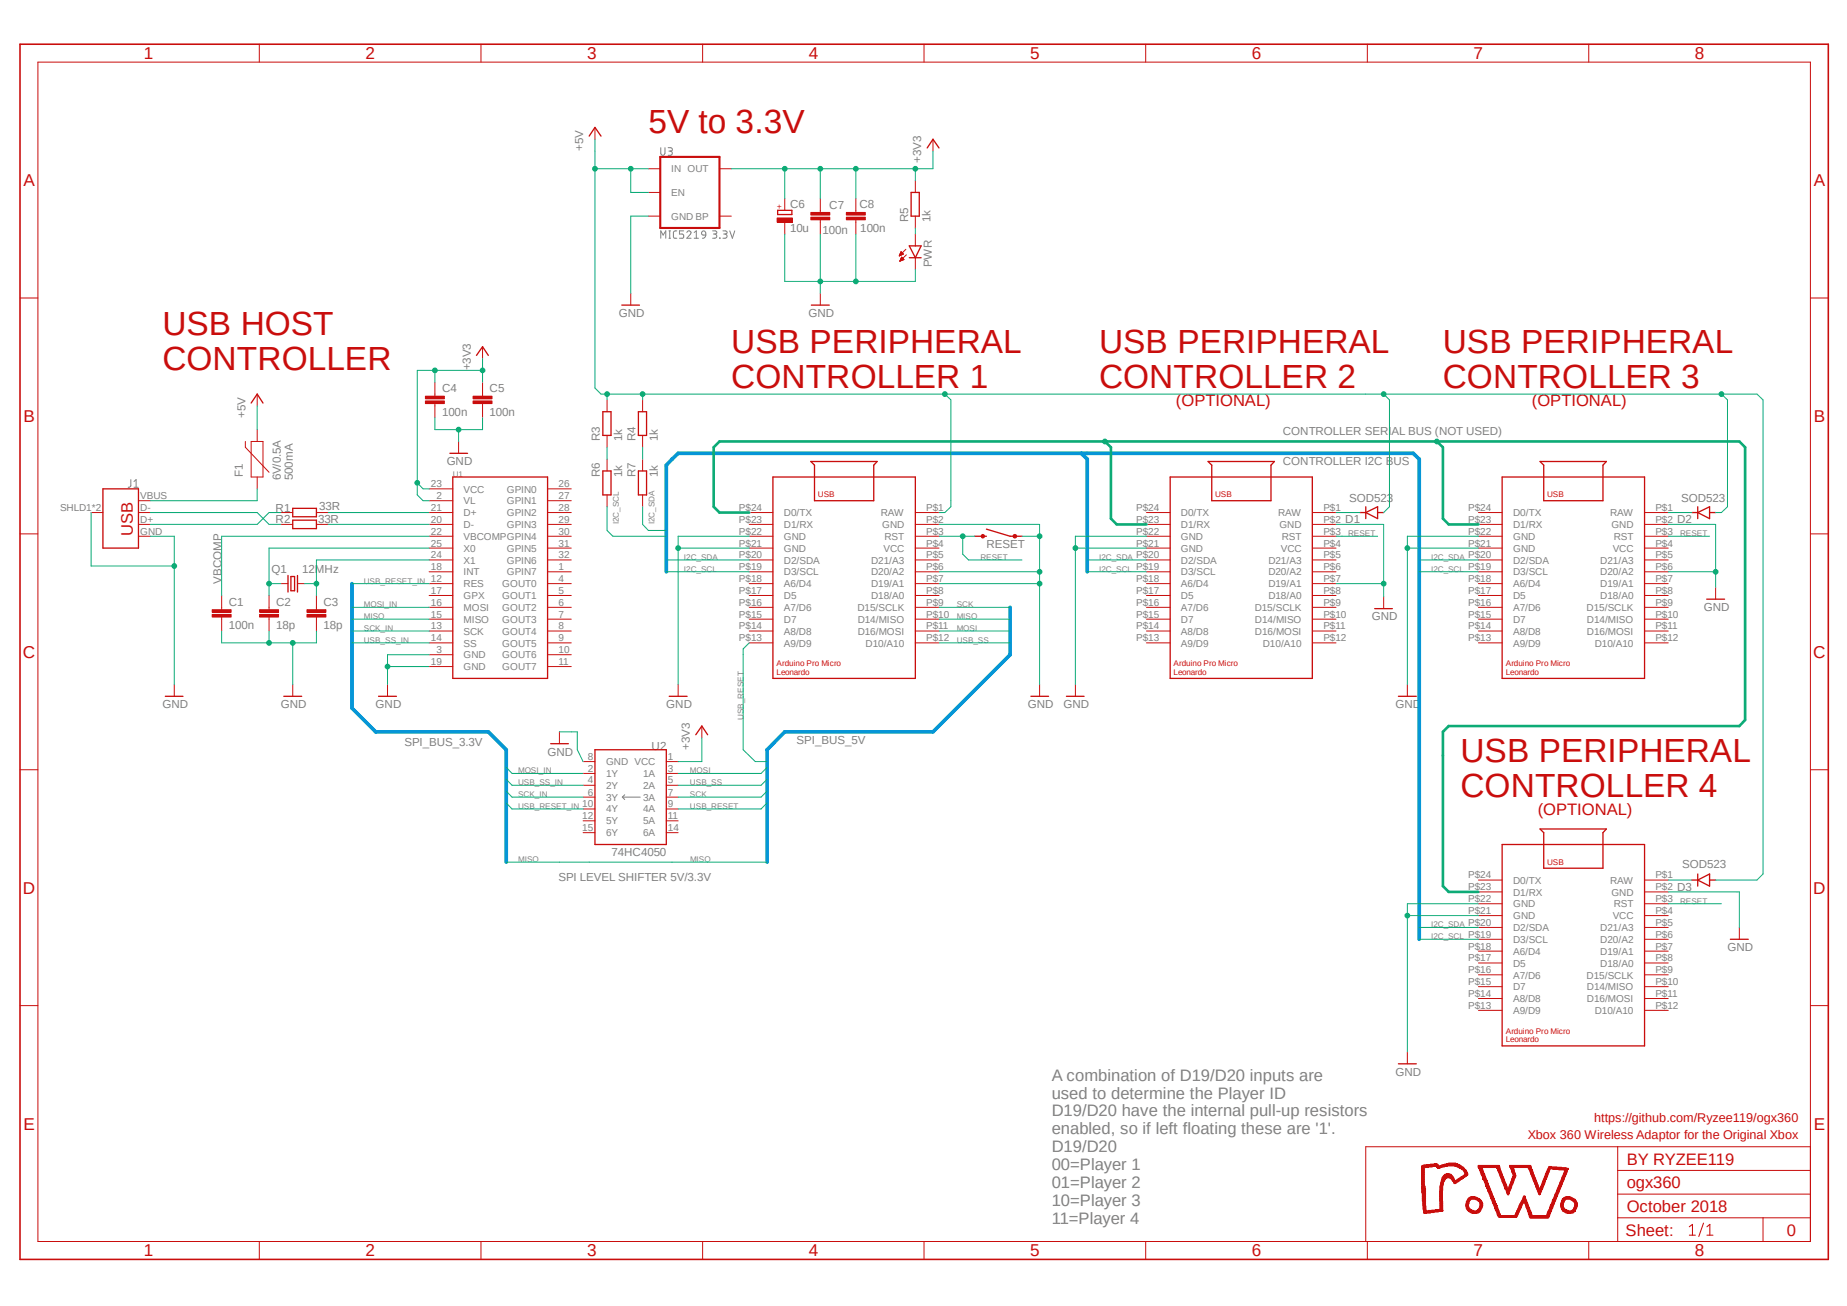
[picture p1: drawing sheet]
<svg xmlns="http://www.w3.org/2000/svg" width="297mm" height="210mm" viewBox="0 0 297 210" stroke-linecap="round" stroke-linejoin="round" font-family="sans-serif">
<defs><g id="words">
<g font-size="5.4" fill="#c90d0c">
<text x="104.3" y="21.4">5V to 3.3V</text>
<text x="26.1" y="53.8">USB HOST</text>
<text x="26.1" y="59.6">CONTROLLER</text>
<text x="117.6" y="56.7">USB PERIPHERAL</text>
<text x="176.7" y="56.7">USB PERIPHERAL</text>
<text x="232" y="56.7">USB PERIPHERAL</text>
<text x="117.6" y="62.4">CONTROLLER 1</text>
<text x="176.7" y="62.4">CONTROLLER 2</text>
<text x="232" y="62.4">CONTROLLER 3</text>
<text x="234.9" y="122.5">USB PERIPHERAL</text>
<text x="234.9" y="128.2">CONTROLLER 4</text>
</g>
<g font-size="2.8" fill="#c90d0c">
<text x="23.1" y="9.5">1</text>
<text x="58.8" y="9.5">2</text>
<text x="94.4" y="9.5">3</text>
<text x="130" y="9.5">4</text>
<text x="165.6" y="9.5">5</text>
<text x="201.3" y="9.5">6</text>
<text x="236.9" y="9.5">7</text>
<text x="272.5" y="9.5">8</text>
<text x="3.8" y="29.9">A</text>
<text x="291.7" y="29.9">A</text>
<text x="3.8" y="67.9">B</text>
<text x="291.7" y="67.9">B</text>
<text x="3.7" y="105.8">C</text>
<text x="291.6" y="105.8">C</text>
<text x="3.7" y="143.7">D</text>
<text x="291.6" y="143.7">D</text>
<text x="3.8" y="181.7">E</text>
<text x="291.7" y="181.7">E</text>
<text x="23.1" y="202.1">1</text>
<text x="58.8" y="202.1">2</text>
<text x="94.4" y="202.1">3</text>
<text x="130" y="202.1">4</text>
<text x="165.6" y="202.1">5</text>
<text x="201.3" y="202.1">6</text>
<text x="236.9" y="202.1">7</text>
<text x="272.5" y="202.1">8</text>
</g>
<g font-size="2.7" fill="#c90d0c">
<text x="189.1" y="65.3">(OPTIONAL)</text>
<text x="246.3" y="65.3">(OPTIONAL)</text>
<text x="21.3" y="86.2" transform="rotate(-90 21.3 86.2)">USB</text>
<text x="247.3" y="131">(OPTIONAL)</text>
<text x="261.6" y="191.1">ogx360</text>
<text x="261.6" y="187.3">BY RYZEE119</text>
<text x="261.6" y="194.9">October 2018</text>
<text x="261.4" y="198.8">Sheet:</text>
<text x="287.3" y="198.7">0</text>
</g>
<g font-size="2.7" fill="#808080">
<text x="169.1" y="173.8">A combination of D19/D20 inputs are</text>
<text x="169.1" y="176.7">used to determine the Player ID</text>
<text x="169.1" y="179.5">D19/D20 have the internal pull-up resistors</text>
<text x="169.1" y="182.4">enabled, so if left floating these are '1'.</text>
<text x="169.1" y="185.3">D19/D20</text>
<text x="169.1" y="188.2">00=Player 1</text>
<text x="169.1" y="191.1">01=Player 2</text>
<text x="169.1" y="193.9">10=Player 3</text>
<text x="169.1" y="196.8">11=Player 4</text>
</g>
<g font-size="2" fill="#c90d0c">
<text x="245.7" y="183.2">Xbox 360 Wireless Adaptor for the Original Xbox</text>
<text x="256.4" y="180.4">https://github.com/Ryzee119/ogx360</text>
</g>
<g font-size="1.9" fill="#808080">
<text x="93.8" y="24.3" transform="rotate(-90 93.8 24.3)">+5V</text>
<text x="148.1" y="26.2" transform="rotate(-90 148.1 26.2)">+3V3</text>
<text x="127" y="33.4">C6</text>
<text x="133.3" y="33.6">C7</text>
<text x="138.2" y="33.5">C8</text>
<text x="146" y="35.7" transform="rotate(-90 146 35.7)">R5</text>
<text x="149.6" y="35.7" transform="rotate(-90 149.6 35.7)">1k</text>
<text x="127" y="37.3">10u</text>
<text x="132.2" y="37.5">100n</text>
<text x="138.3" y="37.4">100n</text>
<text x="149.9" y="43" transform="rotate(-90 149.9 43)">PWR</text>
<text x="99.5" y="51">GND</text>
<text x="130" y="51">GND</text>
<text x="75.7" y="59.6" transform="rotate(-90 75.7 59.6)">+3V3</text>
<text x="71.1" y="63.1">C4</text>
<text x="78.7" y="63.1">C5</text>
<text x="39.5" y="67.2" transform="rotate(-90 39.5 67.2)">+5V</text>
<text x="71.1" y="66.9">100n</text>
<text x="78.7" y="66.9">100n</text>
<text x="96.5" y="71" transform="rotate(-90 96.5 71)">R3</text>
<text x="100.1" y="71" transform="rotate(-90 100.1 71)">1k</text>
<text x="102.2" y="71" transform="rotate(-90 102.2 71)">R4</text>
<text x="105.8" y="71" transform="rotate(-90 105.8 71)">1k</text>
<text x="206.3" y="70">CONTROLLER SERIAL BUS (NOT USED)</text>
<text x="39.1" y="76.7" transform="rotate(-90 39.1 76.7)">F1</text>
<text x="45.2" y="77.3" transform="rotate(-90 45.2 77.3)">6V/0.5A</text>
<text x="47.1" y="77.3" transform="rotate(-90 47.1 77.3)">500mA</text>
<text x="71.8" y="74.8">GND</text>
<text x="96.5" y="76.7" transform="rotate(-90 96.5 76.7)">R6</text>
<text x="100.1" y="76.7" transform="rotate(-90 100.1 76.7)">1k</text>
<text x="102.2" y="76.7" transform="rotate(-90 102.2 76.7)">R7</text>
<text x="105.8" y="76.7" transform="rotate(-90 105.8 76.7)">1k</text>
<text x="206.3" y="74.8">CONTROLLER I2C BUS</text>
<text x="44.3" y="82.3">R1</text>
<text x="51.3" y="82.1">33R</text>
<text x="217" y="80.7">SOD523</text>
<text x="270.3" y="80.7">SOD523</text>
<text x="44.3" y="84.2">R2</text>
<text x="51.1" y="84.2">33R</text>
<text x="158.6" y="88.1">RESET</text>
<text x="216.3" y="84.2">D1</text>
<text x="269.7" y="84.2">D2</text>
<text x="35.6" y="93.9" transform="rotate(-90 35.6 93.9)">VBCOMP</text>
<text x="43.6" y="92.2">Q1</text>
<text x="48.6" y="92.2">12MHz</text>
<text x="36.8" y="101.2">100n</text>
<text x="36.8" y="97.4">C1</text>
<text x="44.4" y="101.2">18p</text>
<text x="44.4" y="97.4">C2</text>
<text x="52" y="101.2">18p</text>
<text x="52" y="97.4">C3</text>
<text x="220.6" y="99.8">GND</text>
<text x="274" y="98.3">GND</text>
<text x="26.1" y="113.9">GND</text>
<text x="45.2" y="113.9">GND</text>
<text x="60.4" y="113.9">GND</text>
<text x="107.1" y="113.9">GND</text>
<text x="165.3" y="113.9">GND</text>
<text x="171" y="113.9">GND</text>
<text x="224.4" y="113.9">GND</text>
<text x="128.1" y="119.6">SPI_BUS_5V</text>
<text x="65" y="120">SPI_BUS_3.3V</text>
<text x="88.1" y="121.5">GND</text>
<text x="104.8" y="120.6">U2</text>
<text x="111" y="120.6" transform="rotate(-90 111 120.6)">+3V3</text>
<text x="98.3" y="137.7">74HC4050</text>
<text x="89.8" y="141.7">SPI LEVEL SHIFTER 5V/3.3V</text>
<text x="269.7" y="143.3">D3</text>
<text x="270.5" y="139.6">SOD523</text>
<text x="277.8" y="153">GND</text>
<text x="224.4" y="173">GND</text>
</g>
<g font-size="1.6" fill="#808080">
<text x="107.9" y="27.7">IN OUT</text>
<text x="107.9" y="35.3">GND BP</text>
<text x="107.9" y="31.5">EN</text>
<text x="9.7" y="82.2">SHLD1*2</text>
<text x="22.6" y="82.2">D-</text>
<text x="22.6" y="80.3">VBUS</text>
<text x="69.3" y="78.4">23</text>
<text x="69.3" y="82.2">21</text>
<text x="70.2" y="80.3">2</text>
<text x="74.5" y="79.2">VCC</text>
<text x="74.5" y="81.1">VL</text>
<text x="74.5" y="83">D+</text>
<text x="81.5" y="83">GPIN2</text>
<text x="81.5" y="81.1">GPIN1</text>
<text x="81.5" y="79.2">GPIN0</text>
<text x="89.8" y="82.2">28</text>
<text x="89.8" y="80.3">27</text>
<text x="89.8" y="78.4">26</text>
<text x="118.8" y="82.2">P$24</text>
<text x="126.1" y="83">D0/TX</text>
<text x="141.6" y="83">RAW</text>
<text x="148.9" y="82.2">P$1</text>
<text x="182.7" y="82.2">P$24</text>
<text x="189.9" y="83">D0/TX</text>
<text x="205.5" y="83">RAW</text>
<text x="212.8" y="82.2">P$1</text>
<text x="236.1" y="82.2">P$24</text>
<text x="243.3" y="83">D0/TX</text>
<text x="258.9" y="83">RAW</text>
<text x="266.2" y="82.2">P$1</text>
<text x="22.6" y="84.1">D+</text>
<text x="22.6" y="86">GND</text>
<text x="69.3" y="84.1">20</text>
<text x="69.3" y="86">22</text>
<text x="69.3" y="87.9">25</text>
<text x="69.3" y="89.8">24</text>
<text x="74.5" y="84.9">D-</text>
<text x="74.5" y="86.8">VBCOMPGPIN4</text>
<text x="74.5" y="88.7">X0</text>
<text x="81.5" y="88.7">GPIN5</text>
<text x="81.5" y="84.9">GPIN3</text>
<text x="89.8" y="89.8">32</text>
<text x="89.8" y="87.9">31</text>
<text x="89.8" y="86">30</text>
<text x="89.8" y="84.1">29</text>
<text x="118.8" y="89.8">P$20</text>
<text x="118.8" y="87.9">P$21</text>
<text x="118.8" y="86">P$22</text>
<text x="118.8" y="84.1">P$23</text>
<text x="126.1" y="88.7">GND</text>
<text x="126.1" y="86.8">GND</text>
<text x="126.1" y="84.9">D1/RX</text>
<text x="141.9" y="84.9">GND</text>
<text x="142.1" y="88.7">VCC</text>
<text x="142.2" y="86.8">RST</text>
<text x="148.9" y="84.1">P$2</text>
<text x="148.9" y="86">P$3</text>
<text x="148.9" y="87.9">P$4</text>
<text x="148.9" y="89.8">P$5</text>
<text x="182.7" y="89.8">P$20</text>
<text x="182.7" y="87.9">P$21</text>
<text x="182.7" y="86">P$22</text>
<text x="182.7" y="84.1">P$23</text>
<text x="189.9" y="88.7">GND</text>
<text x="189.9" y="86.8">GND</text>
<text x="189.9" y="84.9">D1/RX</text>
<text x="205.7" y="84.9">GND</text>
<text x="206" y="88.7">VCC</text>
<text x="206.1" y="86.8">RST</text>
<text x="212.8" y="84.1">P$2</text>
<text x="212.8" y="86">P$3</text>
<text x="212.8" y="87.9">P$4</text>
<text x="212.8" y="89.8">P$5</text>
<text x="236.1" y="89.8">P$20</text>
<text x="236.1" y="87.9">P$21</text>
<text x="236.1" y="86">P$22</text>
<text x="236.1" y="84.1">P$23</text>
<text x="243.3" y="88.7">GND</text>
<text x="243.3" y="86.8">GND</text>
<text x="243.3" y="84.9">D1/RX</text>
<text x="259.1" y="84.9">GND</text>
<text x="259.3" y="88.7">VCC</text>
<text x="259.5" y="86.8">RST</text>
<text x="266.2" y="84.1">P$2</text>
<text x="266.2" y="86">P$3</text>
<text x="266.2" y="87.9">P$4</text>
<text x="266.2" y="89.8">P$5</text>
<text x="69.3" y="91.7">18</text>
<text x="69.3" y="93.6">12</text>
<text x="69.3" y="95.5">17</text>
<text x="74.5" y="90.6">X1</text>
<text x="74.5" y="92.5">INT</text>
<text x="74.5" y="94.4">RES</text>
<text x="80.8" y="94.4">GOUT0</text>
<text x="81.5" y="92.5">GPIN7</text>
<text x="81.5" y="90.6">GPIN6</text>
<text x="89.8" y="95.5">5</text>
<text x="89.8" y="93.6">4</text>
<text x="89.8" y="91.7">1</text>
<text x="118.8" y="95.5">P$17</text>
<text x="118.8" y="93.6">P$18</text>
<text x="118.8" y="91.7">P$19</text>
<text x="126.1" y="94.4">A6/D4</text>
<text x="126.1" y="92.5">D3/SCL</text>
<text x="126.1" y="90.6">D2/SDA</text>
<text x="140.1" y="90.6">D21/A3</text>
<text x="140.1" y="92.5">D20/A2</text>
<text x="140.1" y="94.4">D19/A1</text>
<text x="148.9" y="91.7">P$6</text>
<text x="148.9" y="93.6">P$7</text>
<text x="148.9" y="95.5">P$8</text>
<text x="182.7" y="95.5">P$17</text>
<text x="182.7" y="93.6">P$18</text>
<text x="182.7" y="91.7">P$19</text>
<text x="189.9" y="94.4">A6/D4</text>
<text x="189.9" y="92.5">D3/SCL</text>
<text x="189.9" y="90.6">D2/SDA</text>
<text x="204" y="90.6">D21/A3</text>
<text x="204" y="92.5">D20/A2</text>
<text x="204" y="94.4">D19/A1</text>
<text x="212.8" y="91.7">P$6</text>
<text x="212.8" y="93.6">P$7</text>
<text x="212.8" y="95.5">P$8</text>
<text x="236.1" y="95.5">P$17</text>
<text x="236.1" y="93.6">P$18</text>
<text x="236.1" y="91.7">P$19</text>
<text x="243.3" y="94.4">A6/D4</text>
<text x="243.3" y="92.5">D3/SCL</text>
<text x="243.3" y="90.6">D2/SDA</text>
<text x="257.3" y="90.6">D21/A3</text>
<text x="257.3" y="92.5">D20/A2</text>
<text x="257.3" y="94.4">D19/A1</text>
<text x="266.2" y="91.7">P$6</text>
<text x="266.2" y="93.6">P$7</text>
<text x="266.2" y="95.5">P$8</text>
<text x="69.3" y="97.4">16</text>
<text x="69.3" y="99.3">15</text>
<text x="69.3" y="101.2">13</text>
<text x="74.5" y="96.4">GPX</text>
<text x="74.5" y="98.3">MOSI</text>
<text x="74.5" y="100.2">MISO</text>
<text x="80.8" y="100.2">GOUT3</text>
<text x="80.8" y="98.3">GOUT2</text>
<text x="80.8" y="96.4">GOUT1</text>
<text x="89.8" y="101.2">8</text>
<text x="89.8" y="99.3">7</text>
<text x="89.8" y="97.4">6</text>
<text x="118.8" y="101.2">P$14</text>
<text x="118.8" y="99.3">P$15</text>
<text x="118.8" y="97.4">P$16</text>
<text x="126.1" y="100.2">D7</text>
<text x="126.1" y="98.3">A7/D6</text>
<text x="126.1" y="96.4">D5</text>
<text x="137.9" y="98.3">D15/SCLK</text>
<text x="137.9" y="100.2">D14/MISO</text>
<text x="140.1" y="96.4">D18/A0</text>
<text x="148.9" y="97.4">P$9</text>
<text x="148.9" y="99.3">P$10</text>
<text x="148.9" y="101.2">P$11</text>
<text x="182.7" y="101.2">P$14</text>
<text x="182.7" y="99.3">P$15</text>
<text x="182.7" y="97.4">P$16</text>
<text x="189.9" y="100.2">D7</text>
<text x="189.9" y="98.3">A7/D6</text>
<text x="189.9" y="96.4">D5</text>
<text x="201.8" y="98.3">D15/SCLK</text>
<text x="201.8" y="100.2">D14/MISO</text>
<text x="204" y="96.4">D18/A0</text>
<text x="212.8" y="97.4">P$9</text>
<text x="212.8" y="99.3">P$10</text>
<text x="212.8" y="101.2">P$11</text>
<text x="236.1" y="101.2">P$14</text>
<text x="236.1" y="99.3">P$15</text>
<text x="236.1" y="97.4">P$16</text>
<text x="243.3" y="100.2">D7</text>
<text x="243.3" y="98.3">A7/D6</text>
<text x="243.3" y="96.4">D5</text>
<text x="255.1" y="98.3">D15/SCLK</text>
<text x="255.2" y="100.2">D14/MISO</text>
<text x="257.3" y="96.4">D18/A0</text>
<text x="266.2" y="97.4">P$9</text>
<text x="266.2" y="99.3">P$10</text>
<text x="266.2" y="101.2">P$11</text>
<text x="69.3" y="103.1">14</text>
<text x="69.3" y="106.9">19</text>
<text x="70.2" y="105">3</text>
<text x="74.5" y="102.1">SCK</text>
<text x="74.5" y="104">SS</text>
<text x="74.5" y="105.9">GND</text>
<text x="74.5" y="107.8">GND</text>
<text x="80.8" y="107.8">GOUT7</text>
<text x="80.8" y="105.9">GOUT6</text>
<text x="80.8" y="104">GOUT5</text>
<text x="80.8" y="102.1">GOUT4</text>
<text x="89.8" y="106.9">11</text>
<text x="89.8" y="105">10</text>
<text x="89.8" y="103.1">9</text>
<text x="118.8" y="103.1">P$13</text>
<text x="126.1" y="104">A9/D9</text>
<text x="126.1" y="102.1">A8/D8</text>
<text x="137.9" y="102.1">D16/MOSI</text>
<text x="139.2" y="104">D10/A10</text>
<text x="148.9" y="103.1">P$12</text>
<text x="182.7" y="103.1">P$13</text>
<text x="189.9" y="104">A9/D9</text>
<text x="189.9" y="102.1">A8/D8</text>
<text x="201.8" y="102.1">D16/MOSI</text>
<text x="203.1" y="104">D10/A10</text>
<text x="212.8" y="103.1">P$12</text>
<text x="236.1" y="103.1">P$13</text>
<text x="243.3" y="104">A9/D9</text>
<text x="243.3" y="102.1">A8/D8</text>
<text x="255.2" y="102.1">D16/MOSI</text>
<text x="256.5" y="104">D10/A10</text>
<text x="266.2" y="103.1">P$12</text>
<text x="94.5" y="124.1">2</text>
<text x="94.5" y="126">4</text>
<text x="94.5" y="122.2">8</text>
<text x="97.5" y="124.9">1Y</text>
<text x="97.5" y="123">GND VCC</text>
<text x="103.4" y="124.9">1A</text>
<text x="107.4" y="122.2">1</text>
<text x="107.4" y="124.1">3</text>
<text x="107.4" y="126">5</text>
<text x="93.6" y="129.8">10</text>
<text x="93.6" y="131.7">12</text>
<text x="94.5" y="127.9">6</text>
<text x="97.5" y="126.8">2Y</text>
<text x="97.5" y="128.7">3Y</text>
<text x="97.5" y="130.6">4Y</text>
<text x="103.4" y="126.8">2A</text>
<text x="103.4" y="128.7">3A</text>
<text x="103.4" y="130.6">4A</text>
<text x="107.4" y="127.9">7</text>
<text x="107.4" y="129.8">9</text>
<text x="107.4" y="131.7">11</text>
<text x="93.6" y="133.6">15</text>
<text x="97.5" y="132.5">5Y</text>
<text x="97.5" y="134.5">6Y</text>
<text x="103.4" y="132.5">5A</text>
<text x="103.4" y="134.5">6A</text>
<text x="107.4" y="133.6">14</text>
<text x="236.1" y="143.2">P$23</text>
<text x="236.1" y="141.3">P$24</text>
<text x="243.3" y="142.1">D0/TX</text>
<text x="258.9" y="142.1">RAW</text>
<text x="266.2" y="141.3">P$1</text>
<text x="266.2" y="143.2">P$2</text>
<text x="236.1" y="148.9">P$20</text>
<text x="236.1" y="147">P$21</text>
<text x="236.1" y="145.1">P$22</text>
<text x="243.3" y="149.7">D2/SDA</text>
<text x="243.3" y="147.8">GND</text>
<text x="243.3" y="145.9">GND</text>
<text x="243.3" y="144">D1/RX</text>
<text x="257.3" y="149.7">D21/A3</text>
<text x="259.1" y="144">GND</text>
<text x="259.3" y="147.8">VCC</text>
<text x="259.5" y="145.9">RST</text>
<text x="266.2" y="145.1">P$3</text>
<text x="266.2" y="147">P$4</text>
<text x="266.2" y="148.9">P$5</text>
<text x="236.1" y="154.6">P$17</text>
<text x="236.1" y="152.7">P$18</text>
<text x="236.1" y="150.8">P$19</text>
<text x="243.3" y="155.4">D5</text>
<text x="243.3" y="153.5">A6/D4</text>
<text x="243.3" y="151.6">D3/SCL</text>
<text x="257.3" y="151.6">D20/A2</text>
<text x="257.3" y="153.5">D19/A1</text>
<text x="257.3" y="155.4">D18/A0</text>
<text x="266.2" y="150.8">P$6</text>
<text x="266.2" y="152.7">P$7</text>
<text x="266.2" y="154.6">P$8</text>
<text x="236.1" y="160.3">P$14</text>
<text x="236.1" y="158.4">P$15</text>
<text x="236.1" y="156.5">P$16</text>
<text x="243.3" y="161.2">A8/D8</text>
<text x="243.3" y="159.3">D7</text>
<text x="243.3" y="157.4">A7/D6</text>
<text x="255.1" y="157.4">D15/SCLK</text>
<text x="255.2" y="159.3">D14/MISO</text>
<text x="255.2" y="161.2">D16/MOSI</text>
<text x="266.2" y="156.5">P$9</text>
<text x="266.2" y="158.4">P$10</text>
<text x="266.2" y="160.3">P$11</text>
<text x="236.1" y="162.2">P$13</text>
<text x="243.3" y="163.1">A9/D9</text>
<text x="256.5" y="163.1">D10/A10</text>
<text x="266.2" y="162.2">P$12</text>
</g>
<g font-size="1.3" fill="#c90d0c">
<text x="125.8" y="33.5" transform="rotate(-90 125.8 33.5)">+</text>
<text x="131.5" y="80">USB</text>
<text x="195.4" y="80">USB</text>
<text x="248.8" y="80">USB</text>
<text x="124.9" y="107.1">Arduino Pro Micro</text>
<text x="188.7" y="107.1">Arduino Pro Micro</text>
<text x="242.1" y="107.1">Arduino Pro Micro</text>
<text x="124.9" y="108.5">Leonardo</text>
<text x="188.7" y="108.5">Leonardo</text>
<text x="242.1" y="108.5">Leonardo</text>
<text x="248.8" y="139">USB</text>
<text x="242.1" y="166.2">Arduino Pro Micro</text>
<text x="242.1" y="167.6">Leonardo</text>
</g>
<g font-size="1.3" fill="#808080">
<text x="72.8" y="76.7">U1</text>
<text x="99.5" y="84.3" transform="rotate(-90 99.5 84.3)">I2C_SCL</text>
<text x="105.2" y="84.3" transform="rotate(-90 105.2 84.3)">I2C_SDA</text>
<text x="216.8" y="86.2">RESET</text>
<text x="270.2" y="86.2">RESET</text>
<text x="58.5" y="93.9">USB_RESET_IN</text>
<text x="110" y="90">I2C_SDA</text>
<text x="110" y="91.9">I2C_SCL</text>
<text x="157.6" y="90">RESET</text>
<text x="176.7" y="90">I2C_SDA</text>
<text x="176.7" y="91.9">I2C_SCL</text>
<text x="230.1" y="90">I2C_SDA</text>
<text x="230.1" y="91.9">I2C_SCL</text>
<text x="58.5" y="99.6">MISO</text>
<text x="58.5" y="97.7">MOSI_IN</text>
<text x="58.5" y="101.5">SCK_IN</text>
<text x="153.8" y="99.6">MISO</text>
<text x="153.8" y="97.7">SCK</text>
<text x="153.8" y="101.5">MOSI</text>
<text x="58.5" y="103.4">USB_SS_IN</text>
<text x="153.8" y="103.4">USB_SS</text>
<text x="119.6" y="115.8" transform="rotate(-90 119.6 115.8)">USB_RESET</text>
<text x="83.3" y="124.4">MOSI_IN</text>
<text x="111" y="124.4">MOSI</text>
<text x="83.3" y="130.1">USB_RESET_IN</text>
<text x="83.3" y="128.2">SCK_IN</text>
<text x="83.3" y="126.3">USB_SS_IN</text>
<text x="111" y="130.1">USB_RESET</text>
<text x="111" y="128.2">SCK</text>
<text x="111" y="126.3">USB_SS</text>
<text x="83.3" y="138.6">MISO</text>
<text x="111" y="138.6">MISO</text>
<text x="230.1" y="149.1">I2C_SDA</text>
<text x="270.2" y="145.3">RESET</text>
<text x="230.1" y="151">I2C_SCL</text>
</g>
</g></defs>
<path d="M2.8 6.9l291.5 196.1M294.3 6.9l-291.5 196.1" fill="none" stroke="#fff" stroke-width=".16"/>
<g fill="none" stroke="#808080" stroke-width=".16">
<path d="M106.3 23.7v.9a.34 .34 0 0 0 .3 .4 .34 .34 0 0 0 .3-.4v-.9M106.3 38.3v-1.2l.3 .7 .5-.7v1.2M107.4 23.7h.5l.2 .3-.1 .3h-.4M107.6 38.3h.2M107.6 37.1h.2M107.7 37.1v1.2M107.8 24.3a.34 .34 0 0 1 .3 .3 .34 .34 0 0 1-.3 .4h-.4M108.8 37.1l-.4 .1-.1 .2v.8l.1 .1h.4M109.9 37.1h-.6v.5h.4l.2 .2v.4l-.1 .1h-.5M110.4 37.4a.33 .33 0 0 1 .5-.3 .33 .33 0 0 1 .1 .5l-.6 .7h.7M111.6 38.3h.7M111.6 37.4l.4-.3v1.2"/>
<path d="M112.9 37.3a.34 .34 0 0 1 .3-.2 .34 .34 0 0 1 .3 .4v.3h-.4l-.3-.2zM113.5 37.8a.51 .51 0 0 1-.6 .5M114.6 37.1h.4l.3 .2-.2 .3h-.4M114.9 37.6a.34 .34 0 0 1 .4 .4 .34 .34 0 0 1-.4 .3h-.3M115.7 38.3h.1M116.2 37.1l.6 .1 .1 .1-.1 .3h-.4M116.6 37.6a.34 .34 0 0 1 .3 .4 .34 .34 0 0 1-.3 .3h-.4M117.3 37.1l.5 1.2 .4-1.2M21 77.1v1.1l-.4 .2M21.5 78.4h.7M21.5 77.4l.4-.3v1.3M100.1 128.2h2.9"/>
<path d="M100.1 128.2l.4 .4M100.5 127.8l-.4 .4"/>
</g>
<g fill="none" stroke="#c90d0c" stroke-width=".16">
<path d="M240.9 195.6h3.1v.1h-3.1zM240.9 195.5h3.1v.1h-3.1zM240.9 195.6h3.1M240.9 195.5h3.1M241 195.7h2.9h-2.9zM241 195.7h2.9M245.9 195.6h3.2v.1h-3.2zM245.9 195.5h3.2v.1h-3.2zM245.9 195.6h3.2M245.9 195.5h3.2M246 195.7h3v.1h-3zM246 195.7h3h-3z"/>
<path d="M246 195.8h3M246 195.7h3M246.1 195.8h2.9v.1h-2.9zM246.1 195.8h2.9"/>
</g>
<path d="M240.8 195.4h.5v.1h-.5z" fill-rule="evenodd" fill="#c90d0c"/>
<path d="M240.8 195.4h.5v.1h-.5z" fill="none" stroke="#c90d0c" stroke-width=".16"/>
<path d="M243.6 195.4h.4v.1h-.4z" fill-rule="evenodd" fill="#c90d0c"/>
<path d="M243.6 195.4h.4v.1h-.4z" fill="none" stroke="#c90d0c" stroke-width=".16"/>
<path d="M246 195.4h.4v.1h-.4z" fill-rule="evenodd" fill="#c90d0c"/>
<path d="M246 195.4h.4v.1h-.4z" fill="none" stroke="#c90d0c" stroke-width=".16"/>
<path d="M248.7 195.4h.4v.1h-.4z" fill-rule="evenodd" fill="#c90d0c"/>
<path d="M248.7 195.4h.4v.1h-.4z" fill="none" stroke="#c90d0c" stroke-width=".16"/>
<path d="M240.8 195.4h.5v.1h-.5z" fill-rule="evenodd" fill="#c90d0c"/>
<path d="M240.8 195.4h.5v.1h-.5z" fill="none" stroke="#c90d0c" stroke-width=".16"/>
<path d="M243.6 195.4h.5v.1h-.5z" fill-rule="evenodd" fill="#c90d0c"/>
<path d="M243.6 195.4h.5v.1h-.5z" fill="none" stroke="#c90d0c" stroke-width=".16"/>
<path d="M245.9 195.4h.5v.1h-.5z" fill-rule="evenodd" fill="#c90d0c"/>
<path d="M245.9 195.4h.5v.1h-.5z" fill="none" stroke="#c90d0c" stroke-width=".16"/>
<path d="M248.7 195.4h.5v.1h-.5z" fill-rule="evenodd" fill="#c90d0c"/>
<path d="M248.7 195.4h.5v.1h-.5z" fill="none" stroke="#c90d0c" stroke-width=".16"/>
<path d="M240.7 195.3h.6v.1h-.6z" fill-rule="evenodd" fill="#c90d0c"/>
<path d="M240.7 195.3h.6v.1h-.6z" fill="none" stroke="#c90d0c" stroke-width=".16"/>
<path d="M243.7 195.3h.4v.1h-.4z" fill-rule="evenodd" fill="#c90d0c"/>
<path d="M243.7 195.3h.4v.1h-.4z" fill="none" stroke="#c90d0c" stroke-width=".16"/>
<path d="M245.9 195.3h.4v.1h-.4z" fill-rule="evenodd" fill="#c90d0c"/>
<path d="M245.9 195.3h.4v.1h-.4z" fill="none" stroke="#c90d0c" stroke-width=".16"/>
<path d="M248.8 195.3h.4v.1h-.4z" fill-rule="evenodd" fill="#c90d0c"/>
<path d="M248.8 195.3h.4v.1h-.4z" fill="none" stroke="#c90d0c" stroke-width=".16"/>
<path d="M240.8 195.2h.4v.1h-.4z" fill-rule="evenodd" fill="#c90d0c"/>
<path d="M240.8 195.2h.4v.1h-.4z" fill="none" stroke="#c90d0c" stroke-width=".16"/>
<path d="M243.7 195.2h.4v.1h-.4z" fill-rule="evenodd" fill="#c90d0c"/>
<path d="M243.7 195.2h.4v.1h-.4z" fill="none" stroke="#c90d0c" stroke-width=".16"/>
<path d="M245.8 195.2h.5v.1h-.5z" fill-rule="evenodd" fill="#c90d0c"/>
<path d="M245.8 195.2h.5v.1h-.5z" fill="none" stroke="#c90d0c" stroke-width=".16"/>
<path d="M248.8 195.2h.4v.1h-.4z" fill-rule="evenodd" fill="#c90d0c"/>
<path d="M248.8 195.2h.4v.1h-.4z" fill="none" stroke="#c90d0c" stroke-width=".16"/>
<path d="M240.8 195.1h.4v.1h-.4z" fill-rule="evenodd" fill="#c90d0c"/>
<path d="M240.8 195.1h.4v.1h-.4z" fill="none" stroke="#c90d0c" stroke-width=".16"/>
<path d="M243.7 195.1h.4v.1h-.4z" fill-rule="evenodd" fill="#c90d0c"/>
<path d="M243.7 195.1h.4v.1h-.4z" fill="none" stroke="#c90d0c" stroke-width=".16"/>
<path d="M245.8 195.1h.5v.1h-.5z" fill-rule="evenodd" fill="#c90d0c"/>
<path d="M245.8 195.1h.5v.1h-.5z" fill="none" stroke="#c90d0c" stroke-width=".16"/>
<path d="M248.8 195.1h.5v.1h-.5z" fill-rule="evenodd" fill="#c90d0c"/>
<path d="M248.8 195.1h.5v.1h-.5z" fill="none" stroke="#c90d0c" stroke-width=".16"/>
<path d="M229 195h.4v.1h-.4z" fill-rule="evenodd" fill="#c90d0c"/>
<path d="M229 195h.4v.1h-.4z" fill="none" stroke="#c90d0c" stroke-width=".16"/>
<path d="M236.8 195h.7v.1h-.7z" fill-rule="evenodd" fill="#c90d0c"/>
<path d="M236.8 195h.7v.1h-.7z" fill="none" stroke="#c90d0c" stroke-width=".16"/>
<path d="M240.7 195h.4v.1h-.4z" fill-rule="evenodd" fill="#c90d0c"/>
<path d="M240.7 195h.4v.1h-.4z" fill="none" stroke="#c90d0c" stroke-width=".16"/>
<path d="M243.8 195h.4v.1h-.4z" fill-rule="evenodd" fill="#c90d0c"/>
<path d="M243.8 195h.4v.1h-.4z" fill="none" stroke="#c90d0c" stroke-width=".16"/>
<path d="M245.8 195h.4v.1h-.4z" fill-rule="evenodd" fill="#c90d0c"/>
<path d="M245.8 195h.4v.1h-.4z" fill="none" stroke="#c90d0c" stroke-width=".16"/>
<path d="M248.9 195h.4v.1h-.4z" fill-rule="evenodd" fill="#c90d0c"/>
<path d="M248.9 195h.4v.1h-.4z" fill="none" stroke="#c90d0c" stroke-width=".16"/>
<path d="M252.1 195h.5v.1h-.5z" fill-rule="evenodd" fill="#c90d0c"/>
<path d="M252.1 195h.5v.1h-.5z" fill="none" stroke="#c90d0c" stroke-width=".16"/>
<path d="M228.9 195h1.1v.1h-1.1z" fill-rule="evenodd" fill="#c90d0c"/>
<path d="M228.9 195h1.1v.1h-1.1z" fill="none" stroke="#c90d0c" stroke-width=".16"/>
<path d="M236.6 195h1.1v.1h-1.1z" fill-rule="evenodd" fill="#c90d0c"/>
<path d="M236.6 195h1.1v.1h-1.1z" fill="none" stroke="#c90d0c" stroke-width=".16"/>
<path d="M240.7 195h.4v.1h-.4z" fill-rule="evenodd" fill="#c90d0c"/>
<path d="M240.7 195h.4v.1h-.4z" fill="none" stroke="#c90d0c" stroke-width=".16"/>
<path d="M243.8 195h.4v.1h-.4z" fill-rule="evenodd" fill="#c90d0c"/>
<path d="M243.8 195h.4v.1h-.4z" fill="none" stroke="#c90d0c" stroke-width=".16"/>
<path d="M245.7 195h.6v.1h-.6z" fill-rule="evenodd" fill="#c90d0c"/>
<path d="M245.7 195h.6v.1h-.6z" fill="none" stroke="#c90d0c" stroke-width=".16"/>
<path d="M248.8 195h.5v.1h-.5z" fill-rule="evenodd" fill="#c90d0c"/>
<path d="M248.8 195h.5v.1h-.5z" fill="none" stroke="#c90d0c" stroke-width=".16"/>
<path d="M251.8 195h1.2v.1h-1.2z" fill-rule="evenodd" fill="#c90d0c"/>
<path d="M251.8 195h1.2v.1h-1.2z" fill="none" stroke="#c90d0c" stroke-width=".16"/>
<path d="M228.9 194.9h1.7v.1h-1.7z" fill-rule="evenodd" fill="#c90d0c"/>
<path d="M228.9 194.9h1.7v.1h-1.7z" fill="none" stroke="#c90d0c" stroke-width=".16"/>
<path d="M236.4 194.9h1.5v.1h-1.5z" fill-rule="evenodd" fill="#c90d0c"/>
<path d="M236.4 194.9h1.5v.1h-1.5z" fill="none" stroke="#c90d0c" stroke-width=".16"/>
<path d="M240.7 194.9h.4v.1h-.4z" fill-rule="evenodd" fill="#c90d0c"/>
<path d="M240.7 194.9h.4v.1h-.4z" fill="none" stroke="#c90d0c" stroke-width=".16"/>
<path d="M243.8 194.9h.5v.1h-.5z" fill-rule="evenodd" fill="#c90d0c"/>
<path d="M243.8 194.9h.5v.1h-.5z" fill="none" stroke="#c90d0c" stroke-width=".16"/>
<path d="M245.7 194.9h.5v.1h-.5z" fill-rule="evenodd" fill="#c90d0c"/>
<path d="M245.7 194.9h.5v.1h-.5z" fill="none" stroke="#c90d0c" stroke-width=".16"/>
<path d="M248.8 194.9h.5v.1h-.5z" fill-rule="evenodd" fill="#c90d0c"/>
<path d="M248.8 194.9h.5v.1h-.5z" fill="none" stroke="#c90d0c" stroke-width=".16"/>
<path d="M251.7 194.9h1.3v.1h-1.3z" fill-rule="evenodd" fill="#c90d0c"/>
<path d="M228.9 194.8h2.4v.1h-2.4zM228.9 194.9h2.4M251.7 194.9h1.3v.1h-1.3z" fill="none" stroke="#c90d0c" stroke-width=".16"/>
<path d="M236.3 194.8h1.7v.1h-1.7z" fill-rule="evenodd" fill="#c90d0c"/>
<path d="M236.3 194.8h1.7v.1h-1.7z" fill="none" stroke="#c90d0c" stroke-width=".16"/>
<path d="M240.6 194.8h.4v.1h-.4z" fill-rule="evenodd" fill="#c90d0c"/>
<path d="M240.6 194.8h.4v.1h-.4z" fill="none" stroke="#c90d0c" stroke-width=".16"/>
<path d="M243.9 194.8h.4v.1h-.4z" fill-rule="evenodd" fill="#c90d0c"/>
<path d="M243.9 194.8h.4v.1h-.4z" fill="none" stroke="#c90d0c" stroke-width=".16"/>
<path d="M245.7 194.8h.5v.1h-.5z" fill-rule="evenodd" fill="#c90d0c"/>
<path d="M245.7 194.8h.5v.1h-.5z" fill="none" stroke="#c90d0c" stroke-width=".16"/>
<path d="M248.9 194.8h.5v.1h-.5z" fill-rule="evenodd" fill="#c90d0c"/>
<path d="M248.9 194.8h.5v.1h-.5z" fill="none" stroke="#c90d0c" stroke-width=".16"/>
<path d="M251.5 194.8h1.7v.1h-1.7z" fill-rule="evenodd" fill="#c90d0c"/>
<path d="M228.9 194.7h3.1v.1h-3.1zM228.9 194.8h3.1M251.5 194.8h1.7v.1h-1.7z" fill="none" stroke="#c90d0c" stroke-width=".16"/>
<path d="M236.2 194.7h1.8v.1h-1.8z" fill-rule="evenodd" fill="#c90d0c"/>
<path d="M236.2 194.7h1.8v.1h-1.8z" fill="none" stroke="#c90d0c" stroke-width=".16"/>
<path d="M240.6 194.7h.4v.1h-.4z" fill-rule="evenodd" fill="#c90d0c"/>
<path d="M240.6 194.7h.4v.1h-.4z" fill="none" stroke="#c90d0c" stroke-width=".16"/>
<path d="M243.9 194.7h.4v.1h-.4z" fill-rule="evenodd" fill="#c90d0c"/>
<path d="M243.9 194.7h.4v.1h-.4z" fill="none" stroke="#c90d0c" stroke-width=".16"/>
<path d="M245.7 194.7h.5v.1h-.5z" fill-rule="evenodd" fill="#c90d0c"/>
<path d="M245.7 194.7h.5v.1h-.5z" fill="none" stroke="#c90d0c" stroke-width=".16"/>
<path d="M248.9 194.7h.5v.1h-.5z" fill-rule="evenodd" fill="#c90d0c"/>
<path d="M248.9 194.7h.5v.1h-.5z" fill="none" stroke="#c90d0c" stroke-width=".16"/>
<path d="M251.3 194.7h2v.1h-2z" fill-rule="evenodd" fill="#c90d0c"/>
<path d="M251.3 194.7h2v.1h-2z" fill="none" stroke="#c90d0c" stroke-width=".16"/>
<path d="M228.9 194.6h.5v.1h-.5z" fill-rule="evenodd" fill="#c90d0c"/>
<path d="M228.9 194.6h.5v.1h-.5zM229.6 194.6h2.4v.1h-2.4zM229.6 194.7h2.4" fill="none" stroke="#c90d0c" stroke-width=".16"/>
<path d="M236.1 194.6h.9v.1h-.9z" fill-rule="evenodd" fill="#c90d0c"/>
<path d="M236.1 194.6h.9v.1h-.9z" fill="none" stroke="#c90d0c" stroke-width=".16"/>
<path d="M237.4 194.6h.6v.1h-.6z" fill-rule="evenodd" fill="#c90d0c"/>
<path d="M237.4 194.6h.6v.1h-.6z" fill="none" stroke="#c90d0c" stroke-width=".16"/>
<path d="M240.5 194.6h.5v.1h-.5z" fill-rule="evenodd" fill="#c90d0c"/>
<path d="M240.5 194.6h.5v.1h-.5z" fill="none" stroke="#c90d0c" stroke-width=".16"/>
<path d="M243.9 194.6h.4v.1h-.4z" fill-rule="evenodd" fill="#c90d0c"/>
<path d="M243.9 194.6h.4v.1h-.4z" fill="none" stroke="#c90d0c" stroke-width=".16"/>
<path d="M245.7 194.6h.4v.1h-.4z" fill-rule="evenodd" fill="#c90d0c"/>
<path d="M245.7 194.6h.4v.1h-.4z" fill="none" stroke="#c90d0c" stroke-width=".16"/>
<path d="M249 194.6h.4v.1h-.4z" fill-rule="evenodd" fill="#c90d0c"/>
<path d="M249 194.6h.4v.1h-.4z" fill="none" stroke="#c90d0c" stroke-width=".16"/>
<path d="M251.2 194.6h1.1v.1h-1.1z" fill-rule="evenodd" fill="#c90d0c"/>
<path d="M251.2 194.6h1.1v.1h-1.1z" fill="none" stroke="#c90d0c" stroke-width=".16"/>
<path d="M252.6 194.6h.6v.1h-.6z" fill-rule="evenodd" fill="#c90d0c"/>
<path d="M252.6 194.6h.6v.1h-.6z" fill="none" stroke="#c90d0c" stroke-width=".16"/>
<path d="M228.9 194.6h.4v.1h-.4z" fill-rule="evenodd" fill="#c90d0c"/>
<path d="M228.9 194.6h.4v.1h-.4z" fill="none" stroke="#c90d0c" stroke-width=".16"/>
<path d="M230.2 194.6h1.9v.1h-1.9z" fill-rule="evenodd" fill="#c90d0c"/>
<path d="M230.2 194.6h1.9v.1h-1.9z" fill="none" stroke="#c90d0c" stroke-width=".16"/>
<path d="M236 194.6h.8v.1h-.8z" fill-rule="evenodd" fill="#c90d0c"/>
<path d="M236 194.6h.8v.1h-.8z" fill="none" stroke="#c90d0c" stroke-width=".16"/>
<path d="M237.6 194.6h.5v.1h-.5z" fill-rule="evenodd" fill="#c90d0c"/>
<path d="M237.6 194.6h.5v.1h-.5z" fill="none" stroke="#c90d0c" stroke-width=".16"/>
<path d="M240.5 194.6h.5v.1h-.5z" fill-rule="evenodd" fill="#c90d0c"/>
<path d="M240.5 194.6h.5v.1h-.5z" fill="none" stroke="#c90d0c" stroke-width=".16"/>
<path d="M244 194.6h.4v.1h-.4z" fill-rule="evenodd" fill="#c90d0c"/>
<path d="M244 194.6h.4v.1h-.4z" fill="none" stroke="#c90d0c" stroke-width=".16"/>
<path d="M245.7 194.6h.4v.1h-.4z" fill-rule="evenodd" fill="#c90d0c"/>
<path d="M245.7 194.6h.4v.1h-.4z" fill="none" stroke="#c90d0c" stroke-width=".16"/>
<path d="M249 194.6h.5v.1h-.5z" fill-rule="evenodd" fill="#c90d0c"/>
<path d="M249 194.6h.5v.1h-.5z" fill="none" stroke="#c90d0c" stroke-width=".16"/>
<path d="M251.3 194.6h.8v.1h-.8z" fill-rule="evenodd" fill="#c90d0c"/>
<path d="M251.3 194.6h.8v.1h-.8z" fill="none" stroke="#c90d0c" stroke-width=".16"/>
<path d="M252.8 194.6h.5v.1h-.5z" fill-rule="evenodd" fill="#c90d0c"/>
<path d="M252.8 194.6h.5v.1h-.5z" fill="none" stroke="#c90d0c" stroke-width=".16"/>
<path d="M228.9 194.5h.4v.1h-.4z" fill-rule="evenodd" fill="#c90d0c"/>
<path d="M228.9 194.5h.4v.1h-.4z" fill="none" stroke="#c90d0c" stroke-width=".16"/>
<path d="M230.8 194.5h1.2v.1h-1.2z" fill-rule="evenodd" fill="#c90d0c"/>
<path d="M230.8 194.5h1.2v.1h-1.2z" fill="none" stroke="#c90d0c" stroke-width=".16"/>
<path d="M236 194.5h.6v.1h-.6z" fill-rule="evenodd" fill="#c90d0c"/>
<path d="M236 194.5h.6v.1h-.6z" fill="none" stroke="#c90d0c" stroke-width=".16"/>
<path d="M237.7 194.5h.5v.1h-.5z" fill-rule="evenodd" fill="#c90d0c"/>
<path d="M237.7 194.5h.5v.1h-.5z" fill="none" stroke="#c90d0c" stroke-width=".16"/>
<path d="M240.5 194.5h.5v.1h-.5z" fill-rule="evenodd" fill="#c90d0c"/>
<path d="M240.5 194.5h.5v.1h-.5z" fill="none" stroke="#c90d0c" stroke-width=".16"/>
<path d="M244 194.5h.4v.1h-.4z" fill-rule="evenodd" fill="#c90d0c"/>
<path d="M244 194.5h.4v.1h-.4z" fill="none" stroke="#c90d0c" stroke-width=".16"/>
<path d="M245.6 194.5h.4v.1h-.4z" fill-rule="evenodd" fill="#c90d0c"/>
<path d="M245.6 194.5h.4v.1h-.4z" fill="none" stroke="#c90d0c" stroke-width=".16"/>
<path d="M249.1 194.5h.4v.1h-.4z" fill-rule="evenodd" fill="#c90d0c"/>
<path d="M249.1 194.5h.4v.1h-.4z" fill="none" stroke="#c90d0c" stroke-width=".16"/>
<path d="M251.2 194.5h.7v.1h-.7z" fill-rule="evenodd" fill="#c90d0c"/>
<path d="M251.2 194.5h.7v.1h-.7z" fill="none" stroke="#c90d0c" stroke-width=".16"/>
<path d="M252.9 194.5h.4v.1h-.4z" fill-rule="evenodd" fill="#c90d0c"/>
<path d="M252.9 194.5h.4v.1h-.4z" fill="none" stroke="#c90d0c" stroke-width=".16"/>
<path d="M228.9 194.4h.4v.1h-.4z" fill-rule="evenodd" fill="#c90d0c"/>
<path d="M228.9 194.4h.4v.1h-.4z" fill="none" stroke="#c90d0c" stroke-width=".16"/>
<path d="M231.6 194.4h.4v.1h-.4z" fill-rule="evenodd" fill="#c90d0c"/>
<path d="M231.6 194.4h.4v.1h-.4z" fill="none" stroke="#c90d0c" stroke-width=".16"/>
<path d="M235.9 194.4h.6v.1h-.6z" fill-rule="evenodd" fill="#c90d0c"/>
<path d="M235.9 194.4h.6v.1h-.6z" fill="none" stroke="#c90d0c" stroke-width=".16"/>
<path d="M237.7 194.4h.4v.1h-.4z" fill-rule="evenodd" fill="#c90d0c"/>
<path d="M237.7 194.4h.4v.1h-.4z" fill="none" stroke="#c90d0c" stroke-width=".16"/>
<path d="M240.5 194.4h.4v.1h-.4z" fill-rule="evenodd" fill="#c90d0c"/>
<path d="M240.5 194.4h.4v.1h-.4z" fill="none" stroke="#c90d0c" stroke-width=".16"/>
<path d="M244.1 194.4h.4v.1h-.4z" fill-rule="evenodd" fill="#c90d0c"/>
<path d="M244.1 194.4h.4v.1h-.4z" fill="none" stroke="#c90d0c" stroke-width=".16"/>
<path d="M245.6 194.4h.4v.1h-.4z" fill-rule="evenodd" fill="#c90d0c"/>
<path d="M245.6 194.4h.4v.1h-.4z" fill="none" stroke="#c90d0c" stroke-width=".16"/>
<path d="M249.1 194.4h.4v.1h-.4z" fill-rule="evenodd" fill="#c90d0c"/>
<path d="M249.1 194.4h.4v.1h-.4z" fill="none" stroke="#c90d0c" stroke-width=".16"/>
<path d="M251.1 194.4h.6v.1h-.6z" fill-rule="evenodd" fill="#c90d0c"/>
<path d="M251.1 194.4h.6v.1h-.6z" fill="none" stroke="#c90d0c" stroke-width=".16"/>
<path d="M253 194.4h.4v.1h-.4z" fill-rule="evenodd" fill="#c90d0c"/>
<path d="M253 194.4h.4v.1h-.4z" fill="none" stroke="#c90d0c" stroke-width=".16"/>
<path d="M228.9 194.4h.4h-.4z" fill-rule="evenodd" fill="#c90d0c"/>
<path d="M228.9 194.4h.4h-.4z" fill="none" stroke="#c90d0c" stroke-width=".16"/>
<path d="M231.6 194.4h.4h-.4z" fill-rule="evenodd" fill="#c90d0c"/>
<path d="M231.6 194.4h.4h-.4z" fill="none" stroke="#c90d0c" stroke-width=".16"/>
<path d="M235.9 194.4h.5h-.5z" fill-rule="evenodd" fill="#c90d0c"/>
<path d="M235.9 194.4h.5h-.5z" fill="none" stroke="#c90d0c" stroke-width=".16"/>
<path d="M237.8 194.4h.4h-.4z" fill-rule="evenodd" fill="#c90d0c"/>
<path d="M237.8 194.4h.4h-.4z" fill="none" stroke="#c90d0c" stroke-width=".16"/>
<path d="M240.5 194.4h.4h-.4z" fill-rule="evenodd" fill="#c90d0c"/>
<path d="M240.5 194.4h.4h-.4z" fill="none" stroke="#c90d0c" stroke-width=".16"/>
<path d="M244.1 194.4h.4h-.4z" fill-rule="evenodd" fill="#c90d0c"/>
<path d="M244.1 194.4h.4h-.4z" fill="none" stroke="#c90d0c" stroke-width=".16"/>
<path d="M245.6 194.4h.4h-.4z" fill-rule="evenodd" fill="#c90d0c"/>
<path d="M245.6 194.4h.4h-.4z" fill="none" stroke="#c90d0c" stroke-width=".16"/>
<path d="M249.2 194.4h.4h-.4z" fill-rule="evenodd" fill="#c90d0c"/>
<path d="M249.2 194.4h.4h-.4z" fill="none" stroke="#c90d0c" stroke-width=".16"/>
<path d="M251.2 194.4h.4h-.4z" fill-rule="evenodd" fill="#c90d0c"/>
<path d="M251.2 194.4h.4h-.4z" fill="none" stroke="#c90d0c" stroke-width=".16"/>
<path d="M253 194.4h.4h-.4z" fill-rule="evenodd" fill="#c90d0c"/>
<path d="M253 194.4h.4h-.4z" fill="none" stroke="#c90d0c" stroke-width=".16"/>
<path d="M228.9 194.3h.4v.1h-.4z" fill-rule="evenodd" fill="#c90d0c"/>
<path d="M228.9 194.3h.4v.1h-.4z" fill="none" stroke="#c90d0c" stroke-width=".16"/>
<path d="M231.6 194.3h.4v.1h-.4z" fill-rule="evenodd" fill="#c90d0c"/>
<path d="M231.6 194.3h.4v.1h-.4z" fill="none" stroke="#c90d0c" stroke-width=".16"/>
<path d="M235.8 194.3h.5v.1h-.5z" fill-rule="evenodd" fill="#c90d0c"/>
<path d="M235.8 194.3h.5v.1h-.5z" fill="none" stroke="#c90d0c" stroke-width=".16"/>
<path d="M237.8 194.3h.5v.1h-.5z" fill-rule="evenodd" fill="#c90d0c"/>
<path d="M237.8 194.3h.5v.1h-.5z" fill="none" stroke="#c90d0c" stroke-width=".16"/>
<path d="M240.4 194.3h.5v.1h-.5z" fill-rule="evenodd" fill="#c90d0c"/>
<path d="M240.4 194.3h.5v.1h-.5z" fill="none" stroke="#c90d0c" stroke-width=".16"/>
<path d="M244.1 194.3h.4v.1h-.4z" fill-rule="evenodd" fill="#c90d0c"/>
<path d="M244.1 194.3h.4v.1h-.4z" fill="none" stroke="#c90d0c" stroke-width=".16"/>
<path d="M245.5 194.3h.4v.1h-.4z" fill-rule="evenodd" fill="#c90d0c"/>
<path d="M245.5 194.3h.4v.1h-.4z" fill="none" stroke="#c90d0c" stroke-width=".16"/>
<path d="M249.2 194.3h.4v.1h-.4z" fill-rule="evenodd" fill="#c90d0c"/>
<path d="M249.2 194.3h.4v.1h-.4z" fill="none" stroke="#c90d0c" stroke-width=".16"/>
<path d="M251.1 194.3h.4v.1h-.4z" fill-rule="evenodd" fill="#c90d0c"/>
<path d="M251.1 194.3h.4v.1h-.4z" fill="none" stroke="#c90d0c" stroke-width=".16"/>
<path d="M253.1 194.3h.4v.1h-.4z" fill-rule="evenodd" fill="#c90d0c"/>
<path d="M253.1 194.3h.4v.1h-.4z" fill="none" stroke="#c90d0c" stroke-width=".16"/>
<path d="M228.9 194.2h.4v.1h-.4z" fill-rule="evenodd" fill="#c90d0c"/>
<path d="M228.9 194.2h.4v.1h-.4z" fill="none" stroke="#c90d0c" stroke-width=".16"/>
<path d="M231.6 194.2h.4v.1h-.4z" fill-rule="evenodd" fill="#c90d0c"/>
<path d="M231.6 194.2h.4v.1h-.4z" fill="none" stroke="#c90d0c" stroke-width=".16"/>
<path d="M235.8 194.2h.4v.1h-.4z" fill-rule="evenodd" fill="#c90d0c"/>
<path d="M235.8 194.2h.4v.1h-.4z" fill="none" stroke="#c90d0c" stroke-width=".16"/>
<path d="M237.9 194.2h.4v.1h-.4z" fill-rule="evenodd" fill="#c90d0c"/>
<path d="M237.9 194.2h.4v.1h-.4z" fill="none" stroke="#c90d0c" stroke-width=".16"/>
<path d="M240.4 194.2h.4v.1h-.4z" fill-rule="evenodd" fill="#c90d0c"/>
<path d="M240.4 194.2h.4v.1h-.4z" fill="none" stroke="#c90d0c" stroke-width=".16"/>
<path d="M244.2 194.2h.4v.1h-.4z" fill-rule="evenodd" fill="#c90d0c"/>
<path d="M244.2 194.2h.4v.1h-.4z" fill="none" stroke="#c90d0c" stroke-width=".16"/>
<path d="M245.5 194.2h.4v.1h-.4z" fill-rule="evenodd" fill="#c90d0c"/>
<path d="M245.5 194.2h.4v.1h-.4z" fill="none" stroke="#c90d0c" stroke-width=".16"/>
<path d="M249.2 194.2h.5v.1h-.5z" fill-rule="evenodd" fill="#c90d0c"/>
<path d="M249.2 194.2h.5v.1h-.5z" fill="none" stroke="#c90d0c" stroke-width=".16"/>
<path d="M251.1 194.2h.4v.1h-.4z" fill-rule="evenodd" fill="#c90d0c"/>
<path d="M251.1 194.2h.4v.1h-.4z" fill="none" stroke="#c90d0c" stroke-width=".16"/>
<path d="M253.1 194.2h.4v.1h-.4z" fill-rule="evenodd" fill="#c90d0c"/>
<path d="M253.1 194.2h.4v.1h-.4z" fill="none" stroke="#c90d0c" stroke-width=".16"/>
<path d="M228.9 194.1h.4v.1h-.4z" fill-rule="evenodd" fill="#c90d0c"/>
<path d="M228.9 194.1h.4v.1h-.4z" fill="none" stroke="#c90d0c" stroke-width=".16"/>
<path d="M231.6 194.1h.4v.1h-.4z" fill-rule="evenodd" fill="#c90d0c"/>
<path d="M231.6 194.1h.4v.1h-.4z" fill="none" stroke="#c90d0c" stroke-width=".16"/>
<path d="M235.8 194.1h.4v.1h-.4z" fill-rule="evenodd" fill="#c90d0c"/>
<path d="M235.8 194.1h.4v.1h-.4z" fill="none" stroke="#c90d0c" stroke-width=".16"/>
<path d="M237.9 194.1h.4v.1h-.4z" fill-rule="evenodd" fill="#c90d0c"/>
<path d="M237.9 194.1h.4v.1h-.4z" fill="none" stroke="#c90d0c" stroke-width=".16"/>
<path d="M240.4 194.1h.4v.1h-.4z" fill-rule="evenodd" fill="#c90d0c"/>
<path d="M240.4 194.1h.4v.1h-.4z" fill="none" stroke="#c90d0c" stroke-width=".16"/>
<path d="M244.2 194.1h.4v.1h-.4z" fill-rule="evenodd" fill="#c90d0c"/>
<path d="M244.2 194.1h.4v.1h-.4z" fill="none" stroke="#c90d0c" stroke-width=".16"/>
<path d="M245.4 194.1h.5v.1h-.5z" fill-rule="evenodd" fill="#c90d0c"/>
<path d="M245.4 194.1h.5v.1h-.5z" fill="none" stroke="#c90d0c" stroke-width=".16"/>
<path d="M249.3 194.1h.4v.1h-.4z" fill-rule="evenodd" fill="#c90d0c"/>
<path d="M249.3 194.1h.4v.1h-.4z" fill="none" stroke="#c90d0c" stroke-width=".16"/>
<path d="M251 194.1h.5v.1h-.5z" fill-rule="evenodd" fill="#c90d0c"/>
<path d="M251 194.1h.5v.1h-.5z" fill="none" stroke="#c90d0c" stroke-width=".16"/>
<path d="M253.1 194.1h.4v.1h-.4z" fill-rule="evenodd" fill="#c90d0c"/>
<path d="M253.1 194.1h.4v.1h-.4z" fill="none" stroke="#c90d0c" stroke-width=".16"/>
<path d="M228.9 194.1h.4h-.4z" fill-rule="evenodd" fill="#c90d0c"/>
<path d="M228.9 194.1h.4h-.4z" fill="none" stroke="#c90d0c" stroke-width=".16"/>
<path d="M231.6 194.1h.4h-.4z" fill-rule="evenodd" fill="#c90d0c"/>
<path d="M231.6 194.1h.4h-.4z" fill="none" stroke="#c90d0c" stroke-width=".16"/>
<path d="M235.8 194.1h.4h-.4z" fill-rule="evenodd" fill="#c90d0c"/>
<path d="M235.8 194.1h.4h-.4z" fill="none" stroke="#c90d0c" stroke-width=".16"/>
<path d="M237.9 194.1h.4h-.4z" fill-rule="evenodd" fill="#c90d0c"/>
<path d="M237.9 194.1h.4h-.4z" fill="none" stroke="#c90d0c" stroke-width=".16"/>
<path d="M240.3 194.1h.4h-.4z" fill-rule="evenodd" fill="#c90d0c"/>
<path d="M240.3 194.1h.4h-.4z" fill="none" stroke="#c90d0c" stroke-width=".16"/>
<path d="M244.2 194.1h.4h-.4z" fill-rule="evenodd" fill="#c90d0c"/>
<path d="M244.2 194.1h.4h-.4z" fill="none" stroke="#c90d0c" stroke-width=".16"/>
<path d="M245.4 194.1h.4h-.4z" fill-rule="evenodd" fill="#c90d0c"/>
<path d="M245.4 194.1h.4h-.4z" fill="none" stroke="#c90d0c" stroke-width=".16"/>
<path d="M249.2 194.1h.5h-.5z" fill-rule="evenodd" fill="#c90d0c"/>
<path d="M249.2 194.1h.5h-.5z" fill="none" stroke="#c90d0c" stroke-width=".16"/>
<path d="M251 194.1h.4h-.4z" fill-rule="evenodd" fill="#c90d0c"/>
<path d="M251 194.1h.4h-.4z" fill="none" stroke="#c90d0c" stroke-width=".16"/>
<path d="M253.2 194.1h.4h-.4z" fill-rule="evenodd" fill="#c90d0c"/>
<path d="M253.2 194.1h.4h-.4z" fill="none" stroke="#c90d0c" stroke-width=".16"/>
<path d="M228.9 194h.4v.1h-.4z" fill-rule="evenodd" fill="#c90d0c"/>
<path d="M228.9 194h.4v.1h-.4z" fill="none" stroke="#c90d0c" stroke-width=".16"/>
<path d="M231.6 194h.4v.1h-.4z" fill-rule="evenodd" fill="#c90d0c"/>
<path d="M231.6 194h.4v.1h-.4z" fill="none" stroke="#c90d0c" stroke-width=".16"/>
<path d="M235.8 194h.4v.1h-.4z" fill-rule="evenodd" fill="#c90d0c"/>
<path d="M235.8 194h.4v.1h-.4z" fill="none" stroke="#c90d0c" stroke-width=".16"/>
<path d="M238 194h.4v.1h-.4z" fill-rule="evenodd" fill="#c90d0c"/>
<path d="M238 194h.4v.1h-.4z" fill="none" stroke="#c90d0c" stroke-width=".16"/>
<path d="M240.3 194h.4v.1h-.4z" fill-rule="evenodd" fill="#c90d0c"/>
<path d="M240.3 194h.4v.1h-.4z" fill="none" stroke="#c90d0c" stroke-width=".16"/>
<path d="M244.3 194h.4v.1h-.4z" fill-rule="evenodd" fill="#c90d0c"/>
<path d="M244.3 194h.4v.1h-.4z" fill="none" stroke="#c90d0c" stroke-width=".16"/>
<path d="M245.4 194h.4v.1h-.4z" fill-rule="evenodd" fill="#c90d0c"/>
<path d="M245.4 194h.4v.1h-.4z" fill="none" stroke="#c90d0c" stroke-width=".16"/>
<path d="M249.3 194h.4v.1h-.4z" fill-rule="evenodd" fill="#c90d0c"/>
<path d="M249.3 194h.4v.1h-.4z" fill="none" stroke="#c90d0c" stroke-width=".16"/>
<path d="M251 194h.4v.1h-.4z" fill-rule="evenodd" fill="#c90d0c"/>
<path d="M251 194h.4v.1h-.4z" fill="none" stroke="#c90d0c" stroke-width=".16"/>
<path d="M253.2 194h.4v.1h-.4z" fill-rule="evenodd" fill="#c90d0c"/>
<path d="M253.2 194h.4v.1h-.4z" fill="none" stroke="#c90d0c" stroke-width=".16"/>
<path d="M228.9 193.9h.4v.1h-.4z" fill-rule="evenodd" fill="#c90d0c"/>
<path d="M228.9 193.9h.4v.1h-.4z" fill="none" stroke="#c90d0c" stroke-width=".16"/>
<path d="M231.6 193.9h.4v.1h-.4z" fill-rule="evenodd" fill="#c90d0c"/>
<path d="M231.6 193.9h.4v.1h-.4z" fill="none" stroke="#c90d0c" stroke-width=".16"/>
<path d="M235.7 193.9h.4v.1h-.4z" fill-rule="evenodd" fill="#c90d0c"/>
<path d="M235.7 193.9h.4v.1h-.4z" fill="none" stroke="#c90d0c" stroke-width=".16"/>
<path d="M238 193.9h.4v.1h-.4z" fill-rule="evenodd" fill="#c90d0c"/>
<path d="M238 193.9h.4v.1h-.4z" fill="none" stroke="#c90d0c" stroke-width=".16"/>
<path d="M240.2 193.9h.5v.1h-.5z" fill-rule="evenodd" fill="#c90d0c"/>
<path d="M240.2 193.9h.5v.1h-.5z" fill="none" stroke="#c90d0c" stroke-width=".16"/>
<path d="M244.3 193.9h.4v.1h-.4z" fill-rule="evenodd" fill="#c90d0c"/>
<path d="M244.3 193.9h.4v.1h-.4z" fill="none" stroke="#c90d0c" stroke-width=".16"/>
<path d="M245.4 193.9h.4v.1h-.4z" fill-rule="evenodd" fill="#c90d0c"/>
<path d="M245.4 193.9h.4v.1h-.4z" fill="none" stroke="#c90d0c" stroke-width=".16"/>
<path d="M249.3 193.9h.4v.1h-.4z" fill-rule="evenodd" fill="#c90d0c"/>
<path d="M249.3 193.9h.4v.1h-.4z" fill="none" stroke="#c90d0c" stroke-width=".16"/>
<path d="M251 193.9h.4v.1h-.4z" fill-rule="evenodd" fill="#c90d0c"/>
<path d="M251 193.9h.4v.1h-.4z" fill="none" stroke="#c90d0c" stroke-width=".16"/>
<path d="M253.2 193.9h.4v.1h-.4z" fill-rule="evenodd" fill="#c90d0c"/>
<path d="M253.2 193.9h.4v.1h-.4z" fill="none" stroke="#c90d0c" stroke-width=".16"/>
<path d="M228.8 193.8h.4v.1h-.4z" fill-rule="evenodd" fill="#c90d0c"/>
<path d="M228.8 193.8h.4v.1h-.4z" fill="none" stroke="#c90d0c" stroke-width=".16"/>
<path d="M231.6 193.8h.4v.1h-.4z" fill-rule="evenodd" fill="#c90d0c"/>
<path d="M231.6 193.8h.4v.1h-.4z" fill="none" stroke="#c90d0c" stroke-width=".16"/>
<path d="M235.7 193.8h.4v.1h-.4z" fill-rule="evenodd" fill="#c90d0c"/>
<path d="M235.7 193.8h.4v.1h-.4z" fill="none" stroke="#c90d0c" stroke-width=".16"/>
<path d="M238 193.8h.4v.1h-.4z" fill-rule="evenodd" fill="#c90d0c"/>
<path d="M238 193.8h.4v.1h-.4z" fill="none" stroke="#c90d0c" stroke-width=".16"/>
<path d="M240.2 193.8h.5v.1h-.5z" fill-rule="evenodd" fill="#c90d0c"/>
<path d="M240.2 193.8h.5v.1h-.5z" fill="none" stroke="#c90d0c" stroke-width=".16"/>
<path d="M244.3 193.8h.4v.1h-.4z" fill-rule="evenodd" fill="#c90d0c"/>
<path d="M244.3 193.8h.4v.1h-.4z" fill="none" stroke="#c90d0c" stroke-width=".16"/>
<path d="M245.4 193.8h.4v.1h-.4z" fill-rule="evenodd" fill="#c90d0c"/>
<path d="M245.4 193.8h.4v.1h-.4z" fill="none" stroke="#c90d0c" stroke-width=".16"/>
<path d="M249.3 193.8h.5v.1h-.5z" fill-rule="evenodd" fill="#c90d0c"/>
<path d="M249.3 193.8h.5v.1h-.5z" fill="none" stroke="#c90d0c" stroke-width=".16"/>
<path d="M251 193.8h.4v.1h-.4z" fill-rule="evenodd" fill="#c90d0c"/>
<path d="M251 193.8h.4v.1h-.4z" fill="none" stroke="#c90d0c" stroke-width=".16"/>
<path d="M253.2 193.8h.5v.1h-.5z" fill-rule="evenodd" fill="#c90d0c"/>
<path d="M253.2 193.8h.5v.1h-.5z" fill="none" stroke="#c90d0c" stroke-width=".16"/>
<path d="M228.8 193.8h.4h-.4z" fill-rule="evenodd" fill="#c90d0c"/>
<path d="M228.8 193.8h.4h-.4z" fill="none" stroke="#c90d0c" stroke-width=".16"/>
<path d="M231.6 193.8h.4h-.4z" fill-rule="evenodd" fill="#c90d0c"/>
<path d="M231.6 193.8h.4h-.4z" fill="none" stroke="#c90d0c" stroke-width=".16"/>
<path d="M235.7 193.8h.4h-.4z" fill-rule="evenodd" fill="#c90d0c"/>
<path d="M235.7 193.8h.4h-.4z" fill="none" stroke="#c90d0c" stroke-width=".16"/>
<path d="M238 193.8h.4h-.4z" fill-rule="evenodd" fill="#c90d0c"/>
<path d="M238 193.8h.4h-.4z" fill="none" stroke="#c90d0c" stroke-width=".16"/>
<path d="M240.2 193.8h.5h-.5z" fill-rule="evenodd" fill="#c90d0c"/>
<path d="M240.2 193.8h.5h-.5z" fill="none" stroke="#c90d0c" stroke-width=".16"/>
<path d="M244.3 193.8h.4h-.4z" fill-rule="evenodd" fill="#c90d0c"/>
<path d="M244.3 193.8h.4h-.4z" fill="none" stroke="#c90d0c" stroke-width=".16"/>
<path d="M245.3 193.8h.4h-.4z" fill-rule="evenodd" fill="#c90d0c"/>
<path d="M245.3 193.8h.4h-.4z" fill="none" stroke="#c90d0c" stroke-width=".16"/>
<path d="M249.4 193.8h.4h-.4z" fill-rule="evenodd" fill="#c90d0c"/>
<path d="M249.4 193.8h.4h-.4z" fill="none" stroke="#c90d0c" stroke-width=".16"/>
<path d="M251 193.8h.4h-.4z" fill-rule="evenodd" fill="#c90d0c"/>
<path d="M251 193.8h.4h-.4z" fill="none" stroke="#c90d0c" stroke-width=".16"/>
<path d="M253.2 193.8h.5h-.5z" fill-rule="evenodd" fill="#c90d0c"/>
<path d="M253.2 193.8h.5h-.5z" fill="none" stroke="#c90d0c" stroke-width=".16"/>
<path d="M228.8 193.7h.4v.1h-.4z" fill-rule="evenodd" fill="#c90d0c"/>
<path d="M228.8 193.7h.4v.1h-.4z" fill="none" stroke="#c90d0c" stroke-width=".16"/>
<path d="M231.6 193.7h.4v.1h-.4z" fill-rule="evenodd" fill="#c90d0c"/>
<path d="M231.6 193.7h.4v.1h-.4z" fill="none" stroke="#c90d0c" stroke-width=".16"/>
<path d="M235.7 193.7h.4v.1h-.4z" fill-rule="evenodd" fill="#c90d0c"/>
<path d="M235.7 193.7h.4v.1h-.4z" fill="none" stroke="#c90d0c" stroke-width=".16"/>
<path d="M238 193.7h.4v.1h-.4z" fill-rule="evenodd" fill="#c90d0c"/>
<path d="M238 193.7h.4v.1h-.4z" fill="none" stroke="#c90d0c" stroke-width=".16"/>
<path d="M240.2 193.7h.5v.1h-.5z" fill-rule="evenodd" fill="#c90d0c"/>
<path d="M240.2 193.7h.5v.1h-.5z" fill="none" stroke="#c90d0c" stroke-width=".16"/>
<path d="M244.4 193.7h.4v.1h-.4z" fill-rule="evenodd" fill="#c90d0c"/>
<path d="M244.4 193.7h.4v.1h-.4z" fill="none" stroke="#c90d0c" stroke-width=".16"/>
<path d="M245.3 193.7h.4v.1h-.4z" fill-rule="evenodd" fill="#c90d0c"/>
<path d="M245.3 193.7h.4v.1h-.4z" fill="none" stroke="#c90d0c" stroke-width=".16"/>
<path d="M249.4 193.7h.5v.1h-.5z" fill-rule="evenodd" fill="#c90d0c"/>
<path d="M249.4 193.7h.5v.1h-.5z" fill="none" stroke="#c90d0c" stroke-width=".16"/>
<path d="M251 193.7h.4v.1h-.4z" fill-rule="evenodd" fill="#c90d0c"/>
<path d="M251 193.7h.4v.1h-.4z" fill="none" stroke="#c90d0c" stroke-width=".16"/>
<path d="M253.2 193.7h.5v.1h-.5z" fill-rule="evenodd" fill="#c90d0c"/>
<path d="M253.2 193.7h.5v.1h-.5z" fill="none" stroke="#c90d0c" stroke-width=".16"/>
<path d="M228.8 193.6h.4v.1h-.4z" fill-rule="evenodd" fill="#c90d0c"/>
<path d="M228.8 193.6h.4v.1h-.4z" fill="none" stroke="#c90d0c" stroke-width=".16"/>
<path d="M231.6 193.6h.4v.1h-.4z" fill-rule="evenodd" fill="#c90d0c"/>
<path d="M231.6 193.6h.4v.1h-.4z" fill="none" stroke="#c90d0c" stroke-width=".16"/>
<path d="M235.8 193.6h.4v.1h-.4z" fill-rule="evenodd" fill="#c90d0c"/>
<path d="M235.8 193.6h.4v.1h-.4z" fill="none" stroke="#c90d0c" stroke-width=".16"/>
<path d="M238 193.6h.4v.1h-.4z" fill-rule="evenodd" fill="#c90d0c"/>
<path d="M238 193.6h.4v.1h-.4z" fill="none" stroke="#c90d0c" stroke-width=".16"/>
<path d="M240.2 193.6h.4v.1h-.4z" fill-rule="evenodd" fill="#c90d0c"/>
<path d="M240.2 193.6h.4v.1h-.4z" fill="none" stroke="#c90d0c" stroke-width=".16"/>
<path d="M244.4 193.6h.4v.1h-.4z" fill-rule="evenodd" fill="#c90d0c"/>
<path d="M244.4 193.6h.4v.1h-.4z" fill="none" stroke="#c90d0c" stroke-width=".16"/>
<path d="M245.3 193.6h.4v.1h-.4z" fill-rule="evenodd" fill="#c90d0c"/>
<path d="M245.3 193.6h.4v.1h-.4z" fill="none" stroke="#c90d0c" stroke-width=".16"/>
<path d="M249.5 193.6h.4v.1h-.4z" fill-rule="evenodd" fill="#c90d0c"/>
<path d="M249.5 193.6h.4v.1h-.4z" fill="none" stroke="#c90d0c" stroke-width=".16"/>
<path d="M251 193.6h.4v.1h-.4z" fill-rule="evenodd" fill="#c90d0c"/>
<path d="M251 193.6h.4v.1h-.4z" fill="none" stroke="#c90d0c" stroke-width=".16"/>
<path d="M253.2 193.6h.5v.1h-.5z" fill-rule="evenodd" fill="#c90d0c"/>
<path d="M253.2 193.6h.5v.1h-.5z" fill="none" stroke="#c90d0c" stroke-width=".16"/>
<path d="M228.8 193.5h.4v.1h-.4z" fill-rule="evenodd" fill="#c90d0c"/>
<path d="M228.8 193.5h.4v.1h-.4z" fill="none" stroke="#c90d0c" stroke-width=".16"/>
<path d="M231.6 193.5h.4v.1h-.4z" fill-rule="evenodd" fill="#c90d0c"/>
<path d="M231.6 193.5h.4v.1h-.4z" fill="none" stroke="#c90d0c" stroke-width=".16"/>
<path d="M235.8 193.5h.4v.1h-.4z" fill-rule="evenodd" fill="#c90d0c"/>
<path d="M235.8 193.5h.4v.1h-.4z" fill="none" stroke="#c90d0c" stroke-width=".16"/>
<path d="M238 193.5h.4v.1h-.4z" fill-rule="evenodd" fill="#c90d0c"/>
<path d="M238 193.5h.4v.1h-.4z" fill="none" stroke="#c90d0c" stroke-width=".16"/>
<path d="M240.1 193.5h.5v.1h-.5z" fill-rule="evenodd" fill="#c90d0c"/>
<path d="M240.1 193.5h.5v.1h-.5z" fill="none" stroke="#c90d0c" stroke-width=".16"/>
<path d="M244.5 193.5h.4v.1h-.4z" fill-rule="evenodd" fill="#c90d0c"/>
<path d="M244.5 193.5h.4v.1h-.4z" fill="none" stroke="#c90d0c" stroke-width=".16"/>
<path d="M245.2 193.5h.5v.1h-.5z" fill-rule="evenodd" fill="#c90d0c"/>
<path d="M245.2 193.5h.5v.1h-.5z" fill="none" stroke="#c90d0c" stroke-width=".16"/>
<path d="M249.5 193.5h.4v.1h-.4z" fill-rule="evenodd" fill="#c90d0c"/>
<path d="M249.5 193.5h.4v.1h-.4z" fill="none" stroke="#c90d0c" stroke-width=".16"/>
<path d="M251 193.5h.4v.1h-.4z" fill-rule="evenodd" fill="#c90d0c"/>
<path d="M251 193.5h.4v.1h-.4z" fill="none" stroke="#c90d0c" stroke-width=".16"/>
<path d="M253.2 193.5h.5v.1h-.5z" fill-rule="evenodd" fill="#c90d0c"/>
<path d="M253.2 193.5h.5v.1h-.5z" fill="none" stroke="#c90d0c" stroke-width=".16"/>
<path d="M228.8 193.5h.4h-.4z" fill-rule="evenodd" fill="#c90d0c"/>
<path d="M228.8 193.5h.4h-.4z" fill="none" stroke="#c90d0c" stroke-width=".16"/>
<path d="M231.6 193.5h.4h-.4z" fill-rule="evenodd" fill="#c90d0c"/>
<path d="M231.6 193.5h.4h-.4z" fill="none" stroke="#c90d0c" stroke-width=".16"/>
<path d="M235.8 193.5h.4h-.4z" fill-rule="evenodd" fill="#c90d0c"/>
<path d="M235.8 193.5h.4h-.4z" fill="none" stroke="#c90d0c" stroke-width=".16"/>
<path d="M238 193.5h.4h-.4z" fill-rule="evenodd" fill="#c90d0c"/>
<path d="M238 193.5h.4h-.4z" fill="none" stroke="#c90d0c" stroke-width=".16"/>
<path d="M240.1 193.5h.4h-.4z" fill-rule="evenodd" fill="#c90d0c"/>
<path d="M240.1 193.5h.4h-.4z" fill="none" stroke="#c90d0c" stroke-width=".16"/>
<path d="M244.5 193.5h.4h-.4z" fill-rule="evenodd" fill="#c90d0c"/>
<path d="M244.5 193.5h.4h-.4z" fill="none" stroke="#c90d0c" stroke-width=".16"/>
<path d="M245.2 193.5h.4h-.4z" fill-rule="evenodd" fill="#c90d0c"/>
<path d="M245.2 193.5h.4h-.4z" fill="none" stroke="#c90d0c" stroke-width=".16"/>
<path d="M249.6 193.5h.4h-.4z" fill-rule="evenodd" fill="#c90d0c"/>
<path d="M249.6 193.5h.4h-.4z" fill="none" stroke="#c90d0c" stroke-width=".16"/>
<path d="M251 193.5h.4h-.4z" fill-rule="evenodd" fill="#c90d0c"/>
<path d="M251 193.5h.4h-.4z" fill="none" stroke="#c90d0c" stroke-width=".16"/>
<path d="M253.2 193.5h.5h-.5z" fill-rule="evenodd" fill="#c90d0c"/>
<path d="M253.2 193.5h.5h-.5z" fill="none" stroke="#c90d0c" stroke-width=".16"/>
<path d="M228.8 193.4h.4v.1h-.4z" fill-rule="evenodd" fill="#c90d0c"/>
<path d="M228.8 193.4h.4v.1h-.4z" fill="none" stroke="#c90d0c" stroke-width=".16"/>
<path d="M231.6 193.4h.4v.1h-.4z" fill-rule="evenodd" fill="#c90d0c"/>
<path d="M231.6 193.4h.4v.1h-.4z" fill="none" stroke="#c90d0c" stroke-width=".16"/>
<path d="M235.8 193.4h.4v.1h-.4z" fill-rule="evenodd" fill="#c90d0c"/>
<path d="M235.8 193.4h.4v.1h-.4z" fill="none" stroke="#c90d0c" stroke-width=".16"/>
<path d="M238 193.4h.4v.1h-.4z" fill-rule="evenodd" fill="#c90d0c"/>
<path d="M238 193.4h.4v.1h-.4z" fill="none" stroke="#c90d0c" stroke-width=".16"/>
<path d="M240 193.4h.5v.1h-.5z" fill-rule="evenodd" fill="#c90d0c"/>
<path d="M240 193.4h.5v.1h-.5z" fill="none" stroke="#c90d0c" stroke-width=".16"/>
<path d="M244.6 193.4h.4v.1h-.4z" fill-rule="evenodd" fill="#c90d0c"/>
<path d="M244.6 193.4h.4v.1h-.4z" fill="none" stroke="#c90d0c" stroke-width=".16"/>
<path d="M245.2 193.4h.4v.1h-.4z" fill-rule="evenodd" fill="#c90d0c"/>
<path d="M245.2 193.4h.4v.1h-.4z" fill="none" stroke="#c90d0c" stroke-width=".16"/>
<path d="M249.6 193.4h.4v.1h-.4z" fill-rule="evenodd" fill="#c90d0c"/>
<path d="M249.6 193.4h.4v.1h-.4z" fill="none" stroke="#c90d0c" stroke-width=".16"/>
<path d="M251 193.4h.5v.1h-.5z" fill-rule="evenodd" fill="#c90d0c"/>
<path d="M251 193.4h.5v.1h-.5z" fill="none" stroke="#c90d0c" stroke-width=".16"/>
<path d="M253.2 193.4h.4v.1h-.4z" fill-rule="evenodd" fill="#c90d0c"/>
<path d="M253.2 193.4h.4v.1h-.4z" fill="none" stroke="#c90d0c" stroke-width=".16"/>
<path d="M228.8 193.3h.4v.1h-.4z" fill-rule="evenodd" fill="#c90d0c"/>
<path d="M228.8 193.3h.4v.1h-.4z" fill="none" stroke="#c90d0c" stroke-width=".16"/>
<path d="M231.6 193.3h.4v.1h-.4z" fill-rule="evenodd" fill="#c90d0c"/>
<path d="M231.6 193.3h.4v.1h-.4z" fill="none" stroke="#c90d0c" stroke-width=".16"/>
<path d="M235.8 193.3h.4v.1h-.4z" fill-rule="evenodd" fill="#c90d0c"/>
<path d="M235.8 193.3h.4v.1h-.4z" fill="none" stroke="#c90d0c" stroke-width=".16"/>
<path d="M238 193.3h.4v.1h-.4z" fill-rule="evenodd" fill="#c90d0c"/>
<path d="M238 193.3h.4v.1h-.4z" fill="none" stroke="#c90d0c" stroke-width=".16"/>
<path d="M240 193.3h.5v.1h-.5z" fill-rule="evenodd" fill="#c90d0c"/>
<path d="M240 193.3h.5v.1h-.5z" fill="none" stroke="#c90d0c" stroke-width=".16"/>
<path d="M244.6 193.3h.4v.1h-.4z" fill-rule="evenodd" fill="#c90d0c"/>
<path d="M244.6 193.3h.4v.1h-.4z" fill="none" stroke="#c90d0c" stroke-width=".16"/>
<path d="M245.1 193.3h.4v.1h-.4z" fill-rule="evenodd" fill="#c90d0c"/>
<path d="M245.1 193.3h.4v.1h-.4z" fill="none" stroke="#c90d0c" stroke-width=".16"/>
<path d="M249.6 193.3h.4v.1h-.4z" fill-rule="evenodd" fill="#c90d0c"/>
<path d="M249.6 193.3h.4v.1h-.4z" fill="none" stroke="#c90d0c" stroke-width=".16"/>
<path d="M251.1 193.3h.4v.1h-.4z" fill-rule="evenodd" fill="#c90d0c"/>
<path d="M251.1 193.3h.4v.1h-.4z" fill="none" stroke="#c90d0c" stroke-width=".16"/>
<path d="M253.1 193.3h.4v.1h-.4z" fill-rule="evenodd" fill="#c90d0c"/>
<path d="M253.1 193.3h.4v.1h-.4z" fill="none" stroke="#c90d0c" stroke-width=".16"/>
<path d="M228.8 193.2h.4v.1h-.4z" fill-rule="evenodd" fill="#c90d0c"/>
<path d="M228.8 193.2h.4v.1h-.4z" fill="none" stroke="#c90d0c" stroke-width=".16"/>
<path d="M231.6 193.2h.4v.1h-.4z" fill-rule="evenodd" fill="#c90d0c"/>
<path d="M231.6 193.2h.4v.1h-.4z" fill="none" stroke="#c90d0c" stroke-width=".16"/>
<path d="M235.8 193.2h.4v.1h-.4z" fill-rule="evenodd" fill="#c90d0c"/>
<path d="M235.8 193.2h.4v.1h-.4z" fill="none" stroke="#c90d0c" stroke-width=".16"/>
<path d="M237.9 193.2h.4v.1h-.4z" fill-rule="evenodd" fill="#c90d0c"/>
<path d="M237.9 193.2h.4v.1h-.4z" fill="none" stroke="#c90d0c" stroke-width=".16"/>
<path d="M240 193.2h.5v.1h-.5z" fill-rule="evenodd" fill="#c90d0c"/>
<path d="M240 193.2h.5v.1h-.5z" fill="none" stroke="#c90d0c" stroke-width=".16"/>
<path d="M244.6 193.2h.4v.1h-.4z" fill-rule="evenodd" fill="#c90d0c"/>
<path d="M244.6 193.2h.4v.1h-.4z" fill="none" stroke="#c90d0c" stroke-width=".16"/>
<path d="M245.1 193.2h.4v.1h-.4z" fill-rule="evenodd" fill="#c90d0c"/>
<path d="M245.1 193.2h.4v.1h-.4z" fill="none" stroke="#c90d0c" stroke-width=".16"/>
<path d="M249.6 193.2h.5v.1h-.5z" fill-rule="evenodd" fill="#c90d0c"/>
<path d="M249.6 193.2h.5v.1h-.5z" fill="none" stroke="#c90d0c" stroke-width=".16"/>
<path d="M251.1 193.2h.4v.1h-.4z" fill-rule="evenodd" fill="#c90d0c"/>
<path d="M251.1 193.2h.4v.1h-.4z" fill="none" stroke="#c90d0c" stroke-width=".16"/>
<path d="M253.1 193.2h.4v.1h-.4z" fill-rule="evenodd" fill="#c90d0c"/>
<path d="M253.1 193.2h.4v.1h-.4z" fill="none" stroke="#c90d0c" stroke-width=".16"/>
<path d="M228.8 193.1h.4v.1h-.4z" fill-rule="evenodd" fill="#c90d0c"/>
<path d="M228.8 193.1h.4v.1h-.4z" fill="none" stroke="#c90d0c" stroke-width=".16"/>
<path d="M231.6 193.1h.4v.1h-.4z" fill-rule="evenodd" fill="#c90d0c"/>
<path d="M231.6 193.1h.4v.1h-.4z" fill="none" stroke="#c90d0c" stroke-width=".16"/>
<path d="M235.9 193.1h.4v.1h-.4z" fill-rule="evenodd" fill="#c90d0c"/>
<path d="M235.9 193.1h.4v.1h-.4z" fill="none" stroke="#c90d0c" stroke-width=".16"/>
<path d="M237.8 193.1h.4v.1h-.4z" fill-rule="evenodd" fill="#c90d0c"/>
<path d="M237.8 193.1h.4v.1h-.4z" fill="none" stroke="#c90d0c" stroke-width=".16"/>
<path d="M239.9 193.1h.6v.1h-.6z" fill-rule="evenodd" fill="#c90d0c"/>
<path d="M239.9 193.1h.6v.1h-.6z" fill="none" stroke="#c90d0c" stroke-width=".16"/>
<path d="M244.6 193.1h.9v.1h-.9z" fill-rule="evenodd" fill="#c90d0c"/>
<path d="M244.6 193.1h.9v.1h-.9z" fill="none" stroke="#c90d0c" stroke-width=".16"/>
<path d="M249.6 193.1h.5v.1h-.5z" fill-rule="evenodd" fill="#c90d0c"/>
<path d="M249.6 193.1h.5v.1h-.5z" fill="none" stroke="#c90d0c" stroke-width=".16"/>
<path d="M251.1 193.1h.4v.1h-.4z" fill-rule="evenodd" fill="#c90d0c"/>
<path d="M251.1 193.1h.4v.1h-.4z" fill="none" stroke="#c90d0c" stroke-width=".16"/>
<path d="M253.1 193.1h.4v.1h-.4z" fill-rule="evenodd" fill="#c90d0c"/>
<path d="M253.1 193.1h.4v.1h-.4z" fill="none" stroke="#c90d0c" stroke-width=".16"/>
<path d="M228.7 193.1h.5v.1h-.5z" fill-rule="evenodd" fill="#c90d0c"/>
<path d="M228.7 193.1h.5v.1h-.5z" fill="none" stroke="#c90d0c" stroke-width=".16"/>
<path d="M231.5 193.1h.4v.1h-.4z" fill-rule="evenodd" fill="#c90d0c"/>
<path d="M231.5 193.1h.4v.1h-.4z" fill="none" stroke="#c90d0c" stroke-width=".16"/>
<path d="M235.9 193.1h.4v.1h-.4z" fill-rule="evenodd" fill="#c90d0c"/>
<path d="M235.9 193.1h.4v.1h-.4z" fill="none" stroke="#c90d0c" stroke-width=".16"/>
<path d="M237.7 193.1h.5v.1h-.5z" fill-rule="evenodd" fill="#c90d0c"/>
<path d="M237.7 193.1h.5v.1h-.5z" fill="none" stroke="#c90d0c" stroke-width=".16"/>
<path d="M239.9 193.1h.5v.1h-.5z" fill-rule="evenodd" fill="#c90d0c"/>
<path d="M239.9 193.1h.5v.1h-.5z" fill="none" stroke="#c90d0c" stroke-width=".16"/>
<path d="M244.7 193.1h.8v.1h-.8z" fill-rule="evenodd" fill="#c90d0c"/>
<path d="M244.7 193.1h.8v.1h-.8z" fill="none" stroke="#c90d0c" stroke-width=".16"/>
<path d="M249.6 193.1h.5v.1h-.5z" fill-rule="evenodd" fill="#c90d0c"/>
<path d="M249.6 193.1h.5v.1h-.5z" fill="none" stroke="#c90d0c" stroke-width=".16"/>
<path d="M251.2 193.1h.4v.1h-.4z" fill-rule="evenodd" fill="#c90d0c"/>
<path d="M251.2 193.1h.4v.1h-.4z" fill="none" stroke="#c90d0c" stroke-width=".16"/>
<path d="M252.9 193.1h.5v.1h-.5z" fill-rule="evenodd" fill="#c90d0c"/>
<path d="M252.9 193.1h.5v.1h-.5z" fill="none" stroke="#c90d0c" stroke-width=".16"/>
<path d="M228.7 193h.5v.1h-.5z" fill-rule="evenodd" fill="#c90d0c"/>
<path d="M228.7 193h.5v.1h-.5z" fill="none" stroke="#c90d0c" stroke-width=".16"/>
<path d="M231.5 193h.4v.1h-.4z" fill-rule="evenodd" fill="#c90d0c"/>
<path d="M231.5 193h.4v.1h-.4z" fill="none" stroke="#c90d0c" stroke-width=".16"/>
<path d="M236 193h.4v.1h-.4z" fill-rule="evenodd" fill="#c90d0c"/>
<path d="M236 193h.4v.1h-.4z" fill="none" stroke="#c90d0c" stroke-width=".16"/>
<path d="M237.6 193h.6v.1h-.6z" fill-rule="evenodd" fill="#c90d0c"/>
<path d="M237.6 193h.6v.1h-.6z" fill="none" stroke="#c90d0c" stroke-width=".16"/>
<path d="M239.9 193h.5v.1h-.5z" fill-rule="evenodd" fill="#c90d0c"/>
<path d="M239.9 193h.5v.1h-.5z" fill="none" stroke="#c90d0c" stroke-width=".16"/>
<path d="M244.7 193h.8v.1h-.8z" fill-rule="evenodd" fill="#c90d0c"/>
<path d="M244.7 193h.8v.1h-.8z" fill="none" stroke="#c90d0c" stroke-width=".16"/>
<path d="M249.7 193h.4v.1h-.4z" fill-rule="evenodd" fill="#c90d0c"/>
<path d="M249.7 193h.4v.1h-.4z" fill="none" stroke="#c90d0c" stroke-width=".16"/>
<path d="M251.1 193h.5v.1h-.5z" fill-rule="evenodd" fill="#c90d0c"/>
<path d="M251.1 193h.5v.1h-.5z" fill="none" stroke="#c90d0c" stroke-width=".16"/>
<path d="M252.8 193h.6v.1h-.6z" fill-rule="evenodd" fill="#c90d0c"/>
<path d="M252.8 193h.6v.1h-.6z" fill="none" stroke="#c90d0c" stroke-width=".16"/>
<path d="M228.7 192.9h.5v.1h-.5z" fill-rule="evenodd" fill="#c90d0c"/>
<path d="M228.7 192.9h.5v.1h-.5z" fill="none" stroke="#c90d0c" stroke-width=".16"/>
<path d="M231.5 192.9h.4v.1h-.4z" fill-rule="evenodd" fill="#c90d0c"/>
<path d="M231.5 192.9h.4v.1h-.4z" fill="none" stroke="#c90d0c" stroke-width=".16"/>
<path d="M236 192.9h.5v.1h-.5z" fill-rule="evenodd" fill="#c90d0c"/>
<path d="M236 192.9h.5v.1h-.5z" fill="none" stroke="#c90d0c" stroke-width=".16"/>
<path d="M237.5 192.9h.6v.1h-.6z" fill-rule="evenodd" fill="#c90d0c"/>
<path d="M237.5 192.9h.6v.1h-.6z" fill="none" stroke="#c90d0c" stroke-width=".16"/>
<path d="M239.9 192.9h.4v.1h-.4z" fill-rule="evenodd" fill="#c90d0c"/>
<path d="M239.9 192.9h.4v.1h-.4z" fill="none" stroke="#c90d0c" stroke-width=".16"/>
<path d="M244.8 192.9h.6v.1h-.6z" fill-rule="evenodd" fill="#c90d0c"/>
<path d="M244.8 192.9h.6v.1h-.6z" fill="none" stroke="#c90d0c" stroke-width=".16"/>
<path d="M249.7 192.9h.5v.1h-.5z" fill-rule="evenodd" fill="#c90d0c"/>
<path d="M249.7 192.9h.5v.1h-.5z" fill="none" stroke="#c90d0c" stroke-width=".16"/>
<path d="M251.2 192.9h.5v.1h-.5z" fill-rule="evenodd" fill="#c90d0c"/>
<path d="M251.2 192.9h.5v.1h-.5z" fill="none" stroke="#c90d0c" stroke-width=".16"/>
<path d="M252.6 192.9h.7v.1h-.7z" fill-rule="evenodd" fill="#c90d0c"/>
<path d="M252.6 192.9h.7v.1h-.7z" fill="none" stroke="#c90d0c" stroke-width=".16"/>
<path d="M228.7 192.8h.5v.1h-.5z" fill-rule="evenodd" fill="#c90d0c"/>
<path d="M228.7 192.8h.5v.1h-.5z" fill="none" stroke="#c90d0c" stroke-width=".16"/>
<path d="M231.5 192.8h.4v.1h-.4z" fill-rule="evenodd" fill="#c90d0c"/>
<path d="M231.5 192.8h.4v.1h-.4z" fill="none" stroke="#c90d0c" stroke-width=".16"/>
<path d="M236.1 192.8h.5v.1h-.5z" fill-rule="evenodd" fill="#c90d0c"/>
<path d="M236.1 192.8h.5v.1h-.5z" fill="none" stroke="#c90d0c" stroke-width=".16"/>
<path d="M237.2 192.8h.8v.1h-.8z" fill-rule="evenodd" fill="#c90d0c"/>
<path d="M237.2 192.8h.8v.1h-.8z" fill="none" stroke="#c90d0c" stroke-width=".16"/>
<path d="M239.9 192.8h.4v.1h-.4z" fill-rule="evenodd" fill="#c90d0c"/>
<path d="M239.9 192.8h.4v.1h-.4z" fill="none" stroke="#c90d0c" stroke-width=".16"/>
<path d="M244.8 192.8h.6v.1h-.6z" fill-rule="evenodd" fill="#c90d0c"/>
<path d="M244.8 192.8h.6v.1h-.6z" fill="none" stroke="#c90d0c" stroke-width=".16"/>
<path d="M249.8 192.8h.4v.1h-.4z" fill-rule="evenodd" fill="#c90d0c"/>
<path d="M249.8 192.8h.4v.1h-.4z" fill="none" stroke="#c90d0c" stroke-width=".16"/>
<path d="M251.3 192.8h.5v.1h-.5z" fill-rule="evenodd" fill="#c90d0c"/>
<path d="M251.3 192.8h.5v.1h-.5z" fill="none" stroke="#c90d0c" stroke-width=".16"/>
<path d="M252.5 192.8h.8v.1h-.8z" fill-rule="evenodd" fill="#c90d0c"/>
<path d="M252.5 192.8h.8v.1h-.8z" fill="none" stroke="#c90d0c" stroke-width=".16"/>
<path d="M228.7 192.7h.5v.1h-.5z" fill-rule="evenodd" fill="#c90d0c"/>
<path d="M228.7 192.7h.5v.1h-.5z" fill="none" stroke="#c90d0c" stroke-width=".16"/>
<path d="M231.5 192.7h.4v.1h-.4z" fill-rule="evenodd" fill="#c90d0c"/>
<path d="M231.5 192.7h.4v.1h-.4z" fill="none" stroke="#c90d0c" stroke-width=".16"/>
<path d="M236.1 192.7h1.8v.1h-1.8z" fill-rule="evenodd" fill="#c90d0c"/>
<path d="M236.1 192.7h1.8v.1h-1.8z" fill="none" stroke="#c90d0c" stroke-width=".16"/>
<path d="M239.8 192.7h.5v.1h-.5z" fill-rule="evenodd" fill="#c90d0c"/>
<path d="M239.8 192.7h.5v.1h-.5z" fill="none" stroke="#c90d0c" stroke-width=".16"/>
<path d="M244.9 192.7h.4v.1h-.4z" fill-rule="evenodd" fill="#c90d0c"/>
<path d="M244.9 192.7h.4v.1h-.4z" fill="none" stroke="#c90d0c" stroke-width=".16"/>
<path d="M249.8 192.7h.4v.1h-.4z" fill-rule="evenodd" fill="#c90d0c"/>
<path d="M249.8 192.7h.4v.1h-.4z" fill="none" stroke="#c90d0c" stroke-width=".16"/>
<path d="M251.2 192.7h1.9v.1h-1.9z" fill-rule="evenodd" fill="#c90d0c"/>
<path d="M251.2 192.7h1.9v.1h-1.9z" fill="none" stroke="#c90d0c" stroke-width=".16"/>
<path d="M228.7 192.7h.5v.1h-.5z" fill-rule="evenodd" fill="#c90d0c"/>
<path d="M228.7 192.7h.5v.1h-.5z" fill="none" stroke="#c90d0c" stroke-width=".16"/>
<path d="M231.5 192.7h.4v.1h-.4z" fill-rule="evenodd" fill="#c90d0c"/>
<path d="M231.5 192.7h.4v.1h-.4z" fill="none" stroke="#c90d0c" stroke-width=".16"/>
<path d="M236.1 192.7h1.7v.1h-1.7z" fill-rule="evenodd" fill="#c90d0c"/>
<path d="M236.1 192.7h1.7v.1h-1.7z" fill="none" stroke="#c90d0c" stroke-width=".16"/>
<path d="M239.8 192.7h.4v.1h-.4z" fill-rule="evenodd" fill="#c90d0c"/>
<path d="M239.8 192.7h.4v.1h-.4z" fill="none" stroke="#c90d0c" stroke-width=".16"/>
<path d="M244.9 192.7h.4v.1h-.4z" fill-rule="evenodd" fill="#c90d0c"/>
<path d="M244.9 192.7h.4v.1h-.4z" fill="none" stroke="#c90d0c" stroke-width=".16"/>
<path d="M249.9 192.7h.4v.1h-.4z" fill-rule="evenodd" fill="#c90d0c"/>
<path d="M249.9 192.7h.4v.1h-.4z" fill="none" stroke="#c90d0c" stroke-width=".16"/>
<path d="M251.3 192.7h1.7v.1h-1.7z" fill-rule="evenodd" fill="#c90d0c"/>
<path d="M251.3 192.7h1.7v.1h-1.7z" fill="none" stroke="#c90d0c" stroke-width=".16"/>
<path d="M228.7 192.6h.5v.1h-.5z" fill-rule="evenodd" fill="#c90d0c"/>
<path d="M228.7 192.6h.5v.1h-.5z" fill="none" stroke="#c90d0c" stroke-width=".16"/>
<path d="M231.5 192.6h.4v.1h-.4z" fill-rule="evenodd" fill="#c90d0c"/>
<path d="M231.5 192.6h.4v.1h-.4z" fill="none" stroke="#c90d0c" stroke-width=".16"/>
<path d="M236.2 192.6h1.4v.1h-1.4z" fill-rule="evenodd" fill="#c90d0c"/>
<path d="M236.2 192.6h1.4v.1h-1.4z" fill="none" stroke="#c90d0c" stroke-width=".16"/>
<path d="M239.7 192.6h.5v.1h-.5z" fill-rule="evenodd" fill="#c90d0c"/>
<path d="M239.7 192.6h.5v.1h-.5z" fill="none" stroke="#c90d0c" stroke-width=".16"/>
<path d="M244.9 192.6h.4v.1h-.4z" fill-rule="evenodd" fill="#c90d0c"/>
<path d="M244.9 192.6h.4v.1h-.4z" fill="none" stroke="#c90d0c" stroke-width=".16"/>
<path d="M249.9 192.6h.4v.1h-.4z" fill-rule="evenodd" fill="#c90d0c"/>
<path d="M249.9 192.6h.4v.1h-.4z" fill="none" stroke="#c90d0c" stroke-width=".16"/>
<path d="M251.4 192.6h1.5v.1h-1.5z" fill-rule="evenodd" fill="#c90d0c"/>
<path d="M251.4 192.6h1.5v.1h-1.5z" fill="none" stroke="#c90d0c" stroke-width=".16"/>
<path d="M228.7 192.5h.5v.1h-.5z" fill-rule="evenodd" fill="#c90d0c"/>
<path d="M228.7 192.5h.5v.1h-.5z" fill="none" stroke="#c90d0c" stroke-width=".16"/>
<path d="M231.5 192.5h.4v.1h-.4z" fill-rule="evenodd" fill="#c90d0c"/>
<path d="M231.5 192.5h.4v.1h-.4z" fill="none" stroke="#c90d0c" stroke-width=".16"/>
<path d="M236.3 192.5h1.2v.1h-1.2z" fill-rule="evenodd" fill="#c90d0c"/>
<path d="M236.3 192.5h1.2v.1h-1.2z" fill="none" stroke="#c90d0c" stroke-width=".16"/>
<path d="M239.7 192.5h.5v.1h-.5z" fill-rule="evenodd" fill="#c90d0c"/>
<path d="M239.7 192.5h.5v.1h-.5z" fill="none" stroke="#c90d0c" stroke-width=".16"/>
<path d="M244.9 192.5h.4v.1h-.4z" fill-rule="evenodd" fill="#c90d0c"/>
<path d="M244.9 192.5h.4v.1h-.4z" fill="none" stroke="#c90d0c" stroke-width=".16"/>
<path d="M249.9 192.5h.4v.1h-.4z" fill-rule="evenodd" fill="#c90d0c"/>
<path d="M249.9 192.5h.4v.1h-.4z" fill="none" stroke="#c90d0c" stroke-width=".16"/>
<path d="M251.5 192.5h1.2v.1h-1.2z" fill-rule="evenodd" fill="#c90d0c"/>
<path d="M251.5 192.5h1.2v.1h-1.2z" fill="none" stroke="#c90d0c" stroke-width=".16"/>
<path d="M228.7 192.4h.5v.1h-.5z" fill-rule="evenodd" fill="#c90d0c"/>
<path d="M228.7 192.4h.5v.1h-.5z" fill="none" stroke="#c90d0c" stroke-width=".16"/>
<path d="M231.5 192.4h.4v.1h-.4z" fill-rule="evenodd" fill="#c90d0c"/>
<path d="M231.5 192.4h.4v.1h-.4z" fill="none" stroke="#c90d0c" stroke-width=".16"/>
<path d="M236.5 192.4h.7v.1h-.7z" fill-rule="evenodd" fill="#c90d0c"/>
<path d="M236.5 192.4h.7v.1h-.7z" fill="none" stroke="#c90d0c" stroke-width=".16"/>
<path d="M239.7 192.4h.4v.1h-.4z" fill-rule="evenodd" fill="#c90d0c"/>
<path d="M239.7 192.4h.4v.1h-.4z" fill="none" stroke="#c90d0c" stroke-width=".16"/>
<path d="M244.9 192.4h.4v.1h-.4z" fill-rule="evenodd" fill="#c90d0c"/>
<path d="M244.9 192.4h.4v.1h-.4z" fill="none" stroke="#c90d0c" stroke-width=".16"/>
<path d="M249.9 192.4h.5v.1h-.5z" fill-rule="evenodd" fill="#c90d0c"/>
<path d="M249.9 192.4h.5v.1h-.5z" fill="none" stroke="#c90d0c" stroke-width=".16"/>
<path d="M251.8 192.4h.7v.1h-.7z" fill-rule="evenodd" fill="#c90d0c"/>
<path d="M251.8 192.4h.7v.1h-.7z" fill="none" stroke="#c90d0c" stroke-width=".16"/>
<path d="M228.7 192.4h.5h-.5z" fill-rule="evenodd" fill="#c90d0c"/>
<path d="M228.7 192.4h.5h-.5z" fill="none" stroke="#c90d0c" stroke-width=".16"/>
<path d="M231.5 192.4h.4h-.4z" fill-rule="evenodd" fill="#c90d0c"/>
<path d="M231.5 192.4h.4h-.4z" fill="none" stroke="#c90d0c" stroke-width=".16"/>
<path d="M239.6 192.4h.5h-.5z" fill-rule="evenodd" fill="#c90d0c"/>
<path d="M239.6 192.4h.5h-.5z" fill="none" stroke="#c90d0c" stroke-width=".16"/>
<path d="M245 192.4h.3z" fill-rule="evenodd" fill="#c90d0c"/>
<path d="M245 192.4h.3z" fill="none" stroke="#c90d0c" stroke-width=".16"/>
<path d="M249.9 192.4h.5h-.5z" fill-rule="evenodd" fill="#c90d0c"/>
<path d="M249.9 192.4h.5h-.5z" fill="none" stroke="#c90d0c" stroke-width=".16"/>
<path d="M228.7 192.3h.5v.1h-.5z" fill-rule="evenodd" fill="#c90d0c"/>
<path d="M228.7 192.3h.5v.1h-.5z" fill="none" stroke="#c90d0c" stroke-width=".16"/>
<path d="M231.5 192.3h.4v.1h-.4z" fill-rule="evenodd" fill="#c90d0c"/>
<path d="M231.5 192.3h.4v.1h-.4z" fill="none" stroke="#c90d0c" stroke-width=".16"/>
<path d="M239.6 192.3h.5v.1h-.5z" fill-rule="evenodd" fill="#c90d0c"/>
<path d="M239.6 192.3h.5v.1h-.5z" fill="none" stroke="#c90d0c" stroke-width=".16"/>
<path d="M245 192.3l.2 .1z" fill-rule="evenodd" fill="#c90d0c"/>
<path d="M245 192.3l.2 .1z" fill="none" stroke="#c90d0c" stroke-width=".16"/>
<path d="M250 192.3h.4v.1h-.4z" fill-rule="evenodd" fill="#c90d0c"/>
<path d="M250 192.3h.4v.1h-.4z" fill="none" stroke="#c90d0c" stroke-width=".16"/>
<path d="M228.7 192.2h.5v.1h-.5z" fill-rule="evenodd" fill="#c90d0c"/>
<path d="M228.7 192.2h.5v.1h-.5z" fill="none" stroke="#c90d0c" stroke-width=".16"/>
<path d="M231.5 192.2h.4v.1h-.4z" fill-rule="evenodd" fill="#c90d0c"/>
<path d="M231.5 192.2h.4v.1h-.4z" fill="none" stroke="#c90d0c" stroke-width=".16"/>
<path d="M239.6 192.2h.5v.1h-.5z" fill-rule="evenodd" fill="#c90d0c"/>
<path d="M239.6 192.2h.5v.1h-.5z" fill="none" stroke="#c90d0c" stroke-width=".16"/>
<path d="M250 192.2h.4v.1h-.4z" fill-rule="evenodd" fill="#c90d0c"/>
<path d="M250 192.2h.4v.1h-.4z" fill="none" stroke="#c90d0c" stroke-width=".16"/>
<path d="M228.7 192.2h.5h-.5z" fill-rule="evenodd" fill="#c90d0c"/>
<path d="M228.7 192.2h.5h-.5z" fill="none" stroke="#c90d0c" stroke-width=".16"/>
<path d="M231.5 192.2h.4h-.4z" fill-rule="evenodd" fill="#c90d0c"/>
<path d="M231.5 192.2h.4h-.4z" fill="none" stroke="#c90d0c" stroke-width=".16"/>
<path d="M239.6 192.2h.4h-.4z" fill-rule="evenodd" fill="#c90d0c"/>
<path d="M239.6 192.2h.4h-.4z" fill="none" stroke="#c90d0c" stroke-width=".16"/>
<path d="M250 192.2h.5h-.5z" fill-rule="evenodd" fill="#c90d0c"/>
<path d="M250 192.2h.5h-.5z" fill="none" stroke="#c90d0c" stroke-width=".16"/>
<path d="M228.7 192.1h.5v.1h-.5z" fill-rule="evenodd" fill="#c90d0c"/>
<path d="M228.7 192.1h.5v.1h-.5z" fill="none" stroke="#c90d0c" stroke-width=".16"/>
<path d="M231.5 192.1h.4v.1h-.4z" fill-rule="evenodd" fill="#c90d0c"/>
<path d="M231.5 192.1h.4v.1h-.4z" fill="none" stroke="#c90d0c" stroke-width=".16"/>
<path d="M239.6 192.1h.4v.1h-.4z" fill-rule="evenodd" fill="#c90d0c"/>
<path d="M239.6 192.1h.4v.1h-.4z" fill="none" stroke="#c90d0c" stroke-width=".16"/>
<path d="M242.4 192.1l.2 .1z" fill-rule="evenodd" fill="#c90d0c"/>
<path d="M242.4 192.1l.2 .1z" fill="none" stroke="#c90d0c" stroke-width=".16"/>
<path d="M247.5 192.1l.1 .1z" fill-rule="evenodd" fill="#c90d0c"/>
<path d="M247.5 192.1l.1 .1z" fill="none" stroke="#c90d0c" stroke-width=".16"/>
<path d="M250.1 192.1h.4v.1h-.4z" fill-rule="evenodd" fill="#c90d0c"/>
<path d="M250.1 192.1h.4v.1h-.4z" fill="none" stroke="#c90d0c" stroke-width=".16"/>
<path d="M228.7 192h.5v.1h-.5z" fill-rule="evenodd" fill="#c90d0c"/>
<path d="M228.7 192h.5v.1h-.5z" fill="none" stroke="#c90d0c" stroke-width=".16"/>
<path d="M231.5 192h.4v.1h-.4z" fill-rule="evenodd" fill="#c90d0c"/>
<path d="M231.5 192h.4v.1h-.4z" fill="none" stroke="#c90d0c" stroke-width=".16"/>
<path d="M239.5 192h.5v.1h-.5z" fill-rule="evenodd" fill="#c90d0c"/>
<path d="M239.5 192h.5v.1h-.5z" fill="none" stroke="#c90d0c" stroke-width=".16"/>
<path d="M242.4 192l.2 .1z" fill-rule="evenodd" fill="#c90d0c"/>
<path d="M242.4 192l.2 .1z" fill="none" stroke="#c90d0c" stroke-width=".16"/>
<path d="M247.4 192l.3 .1z" fill-rule="evenodd" fill="#c90d0c"/>
<path d="M247.4 192l.3 .1z" fill="none" stroke="#c90d0c" stroke-width=".16"/>
<path d="M250.1 192h.4v.1h-.4z" fill-rule="evenodd" fill="#c90d0c"/>
<path d="M250.1 192h.4v.1h-.4z" fill="none" stroke="#c90d0c" stroke-width=".16"/>
<path d="M228.7 191.9h.5v.1h-.5z" fill-rule="evenodd" fill="#c90d0c"/>
<path d="M228.7 191.9h.5v.1h-.5z" fill="none" stroke="#c90d0c" stroke-width=".16"/>
<path d="M231.5 191.9h.4v.1h-.4z" fill-rule="evenodd" fill="#c90d0c"/>
<path d="M231.5 191.9h.4v.1h-.4z" fill="none" stroke="#c90d0c" stroke-width=".16"/>
<path d="M239.5 191.9h.4v.1h-.4z" fill-rule="evenodd" fill="#c90d0c"/>
<path d="M239.5 191.9h.4v.1h-.4z" fill="none" stroke="#c90d0c" stroke-width=".16"/>
<path d="M242.4 191.9l.2 .1z" fill-rule="evenodd" fill="#c90d0c"/>
<path d="M242.4 191.9l.2 .1z" fill="none" stroke="#c90d0c" stroke-width=".16"/>
<path d="M247.4 191.9l.3 .1z" fill-rule="evenodd" fill="#c90d0c"/>
<path d="M247.4 191.9l.3 .1z" fill="none" stroke="#c90d0c" stroke-width=".16"/>
<path d="M250.1 191.9h.5v.1h-.5z" fill-rule="evenodd" fill="#c90d0c"/>
<path d="M250.1 191.9h.5v.1h-.5z" fill="none" stroke="#c90d0c" stroke-width=".16"/>
<path d="M228.7 191.9h.5h-.5z" fill-rule="evenodd" fill="#c90d0c"/>
<path d="M228.7 191.9h.5h-.5z" fill="none" stroke="#c90d0c" stroke-width=".16"/>
<path d="M231.5 191.9h.4h-.4z" fill-rule="evenodd" fill="#c90d0c"/>
<path d="M231.5 191.9h.4h-.4z" fill="none" stroke="#c90d0c" stroke-width=".16"/>
<path d="M239.5 191.9h.4h-.4z" fill-rule="evenodd" fill="#c90d0c"/>
<path d="M239.5 191.9h.4h-.4z" fill="none" stroke="#c90d0c" stroke-width=".16"/>
<path d="M242.4 191.9h.3h-.3z" fill-rule="evenodd" fill="#c90d0c"/>
<path d="M242.4 191.9h.3h-.3z" fill="none" stroke="#c90d0c" stroke-width=".16"/>
<path d="M247.4 191.9h.3z" fill-rule="evenodd" fill="#c90d0c"/>
<path d="M247.4 191.9h.3z" fill="none" stroke="#c90d0c" stroke-width=".16"/>
<path d="M250.1 191.9h.5h-.5z" fill-rule="evenodd" fill="#c90d0c"/>
<path d="M250.1 191.9h.5h-.5z" fill="none" stroke="#c90d0c" stroke-width=".16"/>
<path d="M228.6 191.8h.6v.1h-.6z" fill-rule="evenodd" fill="#c90d0c"/>
<path d="M228.6 191.8h.6v.1h-.6z" fill="none" stroke="#c90d0c" stroke-width=".16"/>
<path d="M231.5 191.8h.4v.1h-.4z" fill-rule="evenodd" fill="#c90d0c"/>
<path d="M231.5 191.8h.4v.1h-.4z" fill="none" stroke="#c90d0c" stroke-width=".16"/>
<path d="M239.4 191.8h.5v.1h-.5z" fill-rule="evenodd" fill="#c90d0c"/>
<path d="M239.4 191.8h.5v.1h-.5z" fill="none" stroke="#c90d0c" stroke-width=".16"/>
<path d="M242.3 191.8h.4v.1h-.4z" fill-rule="evenodd" fill="#c90d0c"/>
<path d="M242.3 191.8h.4v.1h-.4z" fill="none" stroke="#c90d0c" stroke-width=".16"/>
<path d="M247.4 191.8h.4v.1h-.4z" fill-rule="evenodd" fill="#c90d0c"/>
<path d="M247.4 191.8h.4v.1h-.4z" fill="none" stroke="#c90d0c" stroke-width=".16"/>
<path d="M250.2 191.8h.5v.1h-.5z" fill-rule="evenodd" fill="#c90d0c"/>
<path d="M250.2 191.8h.5v.1h-.5z" fill="none" stroke="#c90d0c" stroke-width=".16"/>
<path d="M228.6 191.7h.6v.1h-.6z" fill-rule="evenodd" fill="#c90d0c"/>
<path d="M228.6 191.7h.6v.1h-.6z" fill="none" stroke="#c90d0c" stroke-width=".16"/>
<path d="M231.5 191.7h.4v.1h-.4z" fill-rule="evenodd" fill="#c90d0c"/>
<path d="M231.5 191.7h.4v.1h-.4z" fill="none" stroke="#c90d0c" stroke-width=".16"/>
<path d="M239.4 191.7h.4v.1h-.4z" fill-rule="evenodd" fill="#c90d0c"/>
<path d="M239.4 191.7h.4v.1h-.4z" fill="none" stroke="#c90d0c" stroke-width=".16"/>
<path d="M242.3 191.7h.4v.1h-.4z" fill-rule="evenodd" fill="#c90d0c"/>
<path d="M242.3 191.7h.4v.1h-.4z" fill="none" stroke="#c90d0c" stroke-width=".16"/>
<path d="M247.4 191.7h.4v.1h-.4z" fill-rule="evenodd" fill="#c90d0c"/>
<path d="M247.4 191.7h.4v.1h-.4z" fill="none" stroke="#c90d0c" stroke-width=".16"/>
<path d="M250.2 191.7h.5v.1h-.5z" fill-rule="evenodd" fill="#c90d0c"/>
<path d="M250.2 191.7h.5v.1h-.5z" fill="none" stroke="#c90d0c" stroke-width=".16"/>
<path d="M228.6 191.6h.6v.1h-.6z" fill-rule="evenodd" fill="#c90d0c"/>
<path d="M228.6 191.6h.6v.1h-.6z" fill="none" stroke="#c90d0c" stroke-width=".16"/>
<path d="M231.5 191.6h.4v.1h-.4z" fill-rule="evenodd" fill="#c90d0c"/>
<path d="M231.5 191.6h.4v.1h-.4z" fill="none" stroke="#c90d0c" stroke-width=".16"/>
<path d="M239.3 191.6h.5v.1h-.5z" fill-rule="evenodd" fill="#c90d0c"/>
<path d="M239.3 191.6h.5v.1h-.5z" fill="none" stroke="#c90d0c" stroke-width=".16"/>
<path d="M242.3 191.6h.4v.1h-.4z" fill-rule="evenodd" fill="#c90d0c"/>
<path d="M242.3 191.6h.4v.1h-.4z" fill="none" stroke="#c90d0c" stroke-width=".16"/>
<path d="M247.3 191.6h.5v.1h-.5z" fill-rule="evenodd" fill="#c90d0c"/>
<path d="M247.3 191.6h.5v.1h-.5z" fill="none" stroke="#c90d0c" stroke-width=".16"/>
<path d="M250.3 191.6h.4v.1h-.4z" fill-rule="evenodd" fill="#c90d0c"/>
<path d="M250.3 191.6h.4v.1h-.4z" fill="none" stroke="#c90d0c" stroke-width=".16"/>
<path d="M228.6 191.6h.6h-.6z" fill-rule="evenodd" fill="#c90d0c"/>
<path d="M228.6 191.6h.6h-.6z" fill="none" stroke="#c90d0c" stroke-width=".16"/>
<path d="M231.5 191.6h.4h-.4z" fill-rule="evenodd" fill="#c90d0c"/>
<path d="M231.5 191.6h.4h-.4z" fill="none" stroke="#c90d0c" stroke-width=".16"/>
<path d="M239.3 191.6h.4h-.4z" fill-rule="evenodd" fill="#c90d0c"/>
<path d="M239.3 191.6h.4h-.4z" fill="none" stroke="#c90d0c" stroke-width=".16"/>
<path d="M242.2 191.6h.5h-.5z" fill-rule="evenodd" fill="#c90d0c"/>
<path d="M242.2 191.6h.5h-.5z" fill="none" stroke="#c90d0c" stroke-width=".16"/>
<path d="M247.3 191.6h.5h-.5z" fill-rule="evenodd" fill="#c90d0c"/>
<path d="M247.3 191.6h.5h-.5z" fill="none" stroke="#c90d0c" stroke-width=".16"/>
<path d="M250.3 191.6h.4h-.4z" fill-rule="evenodd" fill="#c90d0c"/>
<path d="M250.3 191.6h.4h-.4z" fill="none" stroke="#c90d0c" stroke-width=".16"/>
<path d="M228.6 191.5h.6v.1h-.6z" fill-rule="evenodd" fill="#c90d0c"/>
<path d="M228.6 191.5h.6v.1h-.6z" fill="none" stroke="#c90d0c" stroke-width=".16"/>
<path d="M231.5 191.5h.4v.1h-.4z" fill-rule="evenodd" fill="#c90d0c"/>
<path d="M231.5 191.5h.4v.1h-.4z" fill="none" stroke="#c90d0c" stroke-width=".16"/>
<path d="M239.2 191.5h.5v.1h-.5z" fill-rule="evenodd" fill="#c90d0c"/>
<path d="M239.2 191.5h.5v.1h-.5z" fill="none" stroke="#c90d0c" stroke-width=".16"/>
<path d="M242.2 191.5h.6v.1h-.6z" fill-rule="evenodd" fill="#c90d0c"/>
<path d="M242.2 191.5h.6v.1h-.6z" fill="none" stroke="#c90d0c" stroke-width=".16"/>
<path d="M247.2 191.5h.7v.1h-.7z" fill-rule="evenodd" fill="#c90d0c"/>
<path d="M247.2 191.5h.7v.1h-.7z" fill="none" stroke="#c90d0c" stroke-width=".16"/>
<path d="M250.3 191.5h.4v.1h-.4z" fill-rule="evenodd" fill="#c90d0c"/>
<path d="M250.3 191.5h.4v.1h-.4z" fill="none" stroke="#c90d0c" stroke-width=".16"/>
<path d="M228.6 191.4h.6v.1h-.6z" fill-rule="evenodd" fill="#c90d0c"/>
<path d="M228.6 191.4h.6v.1h-.6z" fill="none" stroke="#c90d0c" stroke-width=".16"/>
<path d="M231.6 191.4h.4v.1h-.4z" fill-rule="evenodd" fill="#c90d0c"/>
<path d="M231.6 191.4h.4v.1h-.4z" fill="none" stroke="#c90d0c" stroke-width=".16"/>
<path d="M239.2 191.4h.5v.1h-.5z" fill-rule="evenodd" fill="#c90d0c"/>
<path d="M239.2 191.4h.5v.1h-.5z" fill="none" stroke="#c90d0c" stroke-width=".16"/>
<path d="M242.2 191.4h.6v.1h-.6z" fill-rule="evenodd" fill="#c90d0c"/>
<path d="M242.2 191.4h.6v.1h-.6z" fill="none" stroke="#c90d0c" stroke-width=".16"/>
<path d="M247.2 191.4h.7v.1h-.7z" fill-rule="evenodd" fill="#c90d0c"/>
<path d="M247.2 191.4h.7v.1h-.7z" fill="none" stroke="#c90d0c" stroke-width=".16"/>
<path d="M250.4 191.4h.4v.1h-.4z" fill-rule="evenodd" fill="#c90d0c"/>
<path d="M250.4 191.4h.4v.1h-.4z" fill="none" stroke="#c90d0c" stroke-width=".16"/>
<path d="M228.6 191.3h.6v.1h-.6z" fill-rule="evenodd" fill="#c90d0c"/>
<path d="M228.6 191.3h.6v.1h-.6z" fill="none" stroke="#c90d0c" stroke-width=".16"/>
<path d="M231.6 191.3h.4v.1h-.4z" fill-rule="evenodd" fill="#c90d0c"/>
<path d="M231.6 191.3h.4v.1h-.4z" fill="none" stroke="#c90d0c" stroke-width=".16"/>
<path d="M239.3 191.3h.4v.1h-.4z" fill-rule="evenodd" fill="#c90d0c"/>
<path d="M239.3 191.3h.4v.1h-.4z" fill="none" stroke="#c90d0c" stroke-width=".16"/>
<path d="M242.1 191.3h.8v.1h-.8z" fill-rule="evenodd" fill="#c90d0c"/>
<path d="M242.1 191.3h.8v.1h-.8z" fill="none" stroke="#c90d0c" stroke-width=".16"/>
<path d="M247.2 191.3h.7v.1h-.7z" fill-rule="evenodd" fill="#c90d0c"/>
<path d="M247.2 191.3h.7v.1h-.7z" fill="none" stroke="#c90d0c" stroke-width=".16"/>
<path d="M250.4 191.3h.4v.1h-.4z" fill-rule="evenodd" fill="#c90d0c"/>
<path d="M250.4 191.3h.4v.1h-.4z" fill="none" stroke="#c90d0c" stroke-width=".16"/>
<path d="M228.6 191.2h.6v.1h-.6z" fill-rule="evenodd" fill="#c90d0c"/>
<path d="M228.6 191.2h.6v.1h-.6z" fill="none" stroke="#c90d0c" stroke-width=".16"/>
<path d="M231.6 191.2h.4v.1h-.4z" fill-rule="evenodd" fill="#c90d0c"/>
<path d="M231.6 191.2h.4v.1h-.4z" fill="none" stroke="#c90d0c" stroke-width=".16"/>
<path d="M239.2 191.2h.5v.1h-.5z" fill-rule="evenodd" fill="#c90d0c"/>
<path d="M239.2 191.2h.5v.1h-.5z" fill="none" stroke="#c90d0c" stroke-width=".16"/>
<path d="M242.1 191.2h.8v.1h-.8z" fill-rule="evenodd" fill="#c90d0c"/>
<path d="M242.1 191.2h.8v.1h-.8z" fill="none" stroke="#c90d0c" stroke-width=".16"/>
<path d="M247.1 191.2h.5v.1h-.5z" fill-rule="evenodd" fill="#c90d0c"/>
<path d="M247.1 191.2h.5v.1h-.5z" fill="none" stroke="#c90d0c" stroke-width=".16"/>
<path d="M247.6 191.2h.4v.1h-.4z" fill-rule="evenodd" fill="#c90d0c"/>
<path d="M247.6 191.2h.4v.1h-.4z" fill="none" stroke="#c90d0c" stroke-width=".16"/>
<path d="M250.4 191.2h.4v.1h-.4z" fill-rule="evenodd" fill="#c90d0c"/>
<path d="M250.4 191.2h.4v.1h-.4z" fill="none" stroke="#c90d0c" stroke-width=".16"/>
<path d="M228.6 191.2h.6v.1h-.6z" fill-rule="evenodd" fill="#c90d0c"/>
<path d="M228.6 191.2h.6v.1h-.6z" fill="none" stroke="#c90d0c" stroke-width=".16"/>
<path d="M231.6 191.2h.4v.1h-.4z" fill-rule="evenodd" fill="#c90d0c"/>
<path d="M231.6 191.2h.4v.1h-.4z" fill="none" stroke="#c90d0c" stroke-width=".16"/>
<path d="M239.2 191.2h.4v.1h-.4z" fill-rule="evenodd" fill="#c90d0c"/>
<path d="M239.2 191.2h.4v.1h-.4z" fill="none" stroke="#c90d0c" stroke-width=".16"/>
<path d="M242 191.2h.4v.1h-.4z" fill-rule="evenodd" fill="#c90d0c"/>
<path d="M242 191.2h.4v.1h-.4z" fill="none" stroke="#c90d0c" stroke-width=".16"/>
<path d="M242.6 191.2h.3v.1h-.3z" fill-rule="evenodd" fill="#c90d0c"/>
<path d="M242.6 191.2h.3v.1h-.3z" fill="none" stroke="#c90d0c" stroke-width=".16"/>
<path d="M247.1 191.2h.5v.1h-.5z" fill-rule="evenodd" fill="#c90d0c"/>
<path d="M247.1 191.2h.5v.1h-.5z" fill="none" stroke="#c90d0c" stroke-width=".16"/>
<path d="M247.6 191.2h.4v.1h-.4z" fill-rule="evenodd" fill="#c90d0c"/>
<path d="M247.6 191.2h.4v.1h-.4z" fill="none" stroke="#c90d0c" stroke-width=".16"/>
<path d="M250.4 191.2h.5v.1h-.5z" fill-rule="evenodd" fill="#c90d0c"/>
<path d="M250.4 191.2h.5v.1h-.5z" fill="none" stroke="#c90d0c" stroke-width=".16"/>
<path d="M228.6 191.1h.6v.1h-.6z" fill-rule="evenodd" fill="#c90d0c"/>
<path d="M228.6 191.1h.6v.1h-.6z" fill="none" stroke="#c90d0c" stroke-width=".16"/>
<path d="M231.6 191.1h.4v.1h-.4z" fill-rule="evenodd" fill="#c90d0c"/>
<path d="M231.6 191.1h.4v.1h-.4z" fill="none" stroke="#c90d0c" stroke-width=".16"/>
<path d="M239.2 191.1h.4v.1h-.4z" fill-rule="evenodd" fill="#c90d0c"/>
<path d="M239.2 191.1h.4v.1h-.4z" fill="none" stroke="#c90d0c" stroke-width=".16"/>
<path d="M242 191.1h.4v.1h-.4z" fill-rule="evenodd" fill="#c90d0c"/>
<path d="M242 191.1h.4v.1h-.4z" fill="none" stroke="#c90d0c" stroke-width=".16"/>
<path d="M242.6 191.1h.4v.1h-.4z" fill-rule="evenodd" fill="#c90d0c"/>
<path d="M242.6 191.1h.4v.1h-.4z" fill="none" stroke="#c90d0c" stroke-width=".16"/>
<path d="M247.1 191.1h.5v.1h-.5z" fill-rule="evenodd" fill="#c90d0c"/>
<path d="M247.1 191.1h.5v.1h-.5z" fill="none" stroke="#c90d0c" stroke-width=".16"/>
<path d="M247.7 191.1h.3v.1h-.3z" fill-rule="evenodd" fill="#c90d0c"/>
<path d="M247.7 191.1h.3v.1h-.3z" fill="none" stroke="#c90d0c" stroke-width=".16"/>
<path d="M250.4 191.1h.5v.1h-.5z" fill-rule="evenodd" fill="#c90d0c"/>
<path d="M250.4 191.1h.5v.1h-.5z" fill="none" stroke="#c90d0c" stroke-width=".16"/>
<path d="M228.6 191h.6v.1h-.6z" fill-rule="evenodd" fill="#c90d0c"/>
<path d="M228.6 191h.6v.1h-.6z" fill="none" stroke="#c90d0c" stroke-width=".16"/>
<path d="M231.6 191h.4v.1h-.4z" fill-rule="evenodd" fill="#c90d0c"/>
<path d="M231.6 191h.4v.1h-.4z" fill="none" stroke="#c90d0c" stroke-width=".16"/>
<path d="M239.1 191h.5v.1h-.5z" fill-rule="evenodd" fill="#c90d0c"/>
<path d="M239.1 191h.5v.1h-.5z" fill="none" stroke="#c90d0c" stroke-width=".16"/>
<path d="M241.9 191h.5v.1h-.5z" fill-rule="evenodd" fill="#c90d0c"/>
<path d="M241.9 191h.5v.1h-.5z" fill="none" stroke="#c90d0c" stroke-width=".16"/>
<path d="M242.6 191h.4v.1h-.4z" fill-rule="evenodd" fill="#c90d0c"/>
<path d="M242.6 191h.4v.1h-.4z" fill="none" stroke="#c90d0c" stroke-width=".16"/>
<path d="M247.1 191h.4v.1h-.4z" fill-rule="evenodd" fill="#c90d0c"/>
<path d="M247.1 191h.4v.1h-.4z" fill="none" stroke="#c90d0c" stroke-width=".16"/>
<path d="M247.7 191h.4v.1h-.4z" fill-rule="evenodd" fill="#c90d0c"/>
<path d="M247.7 191h.4v.1h-.4z" fill="none" stroke="#c90d0c" stroke-width=".16"/>
<path d="M250.5 191h.5v.1h-.5z" fill-rule="evenodd" fill="#c90d0c"/>
<path d="M250.5 191h.5v.1h-.5z" fill="none" stroke="#c90d0c" stroke-width=".16"/>
<path d="M228.6 190.9h.6v.1h-.6z" fill-rule="evenodd" fill="#c90d0c"/>
<path d="M228.6 190.9h.6v.1h-.6z" fill="none" stroke="#c90d0c" stroke-width=".16"/>
<path d="M231.6 190.9h.4v.1h-.4z" fill-rule="evenodd" fill="#c90d0c"/>
<path d="M231.6 190.9h.4v.1h-.4z" fill="none" stroke="#c90d0c" stroke-width=".16"/>
<path d="M239.1 190.9h.4v.1h-.4z" fill-rule="evenodd" fill="#c90d0c"/>
<path d="M239.1 190.9h.4v.1h-.4z" fill="none" stroke="#c90d0c" stroke-width=".16"/>
<path d="M241.9 190.9h.5v.1h-.5z" fill-rule="evenodd" fill="#c90d0c"/>
<path d="M241.9 190.9h.5v.1h-.5z" fill="none" stroke="#c90d0c" stroke-width=".16"/>
<path d="M242.7 190.9h.3v.1h-.3z" fill-rule="evenodd" fill="#c90d0c"/>
<path d="M242.7 190.9h.3v.1h-.3z" fill="none" stroke="#c90d0c" stroke-width=".16"/>
<path d="M247.1 190.9h.4v.1h-.4z" fill-rule="evenodd" fill="#c90d0c"/>
<path d="M247.1 190.9h.4v.1h-.4z" fill="none" stroke="#c90d0c" stroke-width=".16"/>
<path d="M247.7 190.9h.4v.1h-.4z" fill-rule="evenodd" fill="#c90d0c"/>
<path d="M247.7 190.9h.4v.1h-.4z" fill="none" stroke="#c90d0c" stroke-width=".16"/>
<path d="M250.5 190.9h.5v.1h-.5z" fill-rule="evenodd" fill="#c90d0c"/>
<path d="M250.5 190.9h.5v.1h-.5z" fill="none" stroke="#c90d0c" stroke-width=".16"/>
<path d="M228.6 190.8h.6v.1h-.6z" fill-rule="evenodd" fill="#c90d0c"/>
<path d="M228.6 190.8h.6v.1h-.6z" fill="none" stroke="#c90d0c" stroke-width=".16"/>
<path d="M231.6 190.8h.4v.1h-.4z" fill-rule="evenodd" fill="#c90d0c"/>
<path d="M231.6 190.8h.4v.1h-.4z" fill="none" stroke="#c90d0c" stroke-width=".16"/>
<path d="M239 190.8h.5v.1h-.5z" fill-rule="evenodd" fill="#c90d0c"/>
<path d="M239 190.8h.5v.1h-.5z" fill="none" stroke="#c90d0c" stroke-width=".16"/>
<path d="M241.9 190.8h.5v.1h-.5z" fill-rule="evenodd" fill="#c90d0c"/>
<path d="M241.9 190.8h.5v.1h-.5z" fill="none" stroke="#c90d0c" stroke-width=".16"/>
<path d="M242.7 190.8h.4v.1h-.4z" fill-rule="evenodd" fill="#c90d0c"/>
<path d="M242.7 190.8h.4v.1h-.4z" fill="none" stroke="#c90d0c" stroke-width=".16"/>
<path d="M247 190.8h.4v.1h-.4z" fill-rule="evenodd" fill="#c90d0c"/>
<path d="M247 190.8h.4v.1h-.4z" fill="none" stroke="#c90d0c" stroke-width=".16"/>
<path d="M247.7 190.8h.4v.1h-.4z" fill-rule="evenodd" fill="#c90d0c"/>
<path d="M247.7 190.8h.4v.1h-.4z" fill="none" stroke="#c90d0c" stroke-width=".16"/>
<path d="M250.6 190.8h.4v.1h-.4z" fill-rule="evenodd" fill="#c90d0c"/>
<path d="M250.6 190.8h.4v.1h-.4z" fill="none" stroke="#c90d0c" stroke-width=".16"/>
<path d="M228.6 190.8h.6v.1h-.6z" fill-rule="evenodd" fill="#c90d0c"/>
<path d="M228.6 190.8h.6v.1h-.6z" fill="none" stroke="#c90d0c" stroke-width=".16"/>
<path d="M231.6 190.8h.4v.1h-.4z" fill-rule="evenodd" fill="#c90d0c"/>
<path d="M231.6 190.8h.4v.1h-.4z" fill="none" stroke="#c90d0c" stroke-width=".16"/>
<path d="M239 190.8h.5v.1h-.5z" fill-rule="evenodd" fill="#c90d0c"/>
<path d="M239 190.8h.5v.1h-.5z" fill="none" stroke="#c90d0c" stroke-width=".16"/>
<path d="M241.9 190.8h.4v.1h-.4z" fill-rule="evenodd" fill="#c90d0c"/>
<path d="M241.9 190.8h.4v.1h-.4z" fill="none" stroke="#c90d0c" stroke-width=".16"/>
<path d="M242.7 190.8h.4v.1h-.4z" fill-rule="evenodd" fill="#c90d0c"/>
<path d="M242.7 190.8h.4v.1h-.4z" fill="none" stroke="#c90d0c" stroke-width=".16"/>
<path d="M247 190.8h.4v.1h-.4z" fill-rule="evenodd" fill="#c90d0c"/>
<path d="M247 190.8h.4v.1h-.4z" fill="none" stroke="#c90d0c" stroke-width=".16"/>
<path d="M247.7 190.8h.5v.1h-.5z" fill-rule="evenodd" fill="#c90d0c"/>
<path d="M247.7 190.8h.5v.1h-.5z" fill="none" stroke="#c90d0c" stroke-width=".16"/>
<path d="M250.6 190.8h.4v.1h-.4z" fill-rule="evenodd" fill="#c90d0c"/>
<path d="M250.6 190.8h.4v.1h-.4z" fill="none" stroke="#c90d0c" stroke-width=".16"/>
<path d="M228.6 190.7h.6v.1h-.6z" fill-rule="evenodd" fill="#c90d0c"/>
<path d="M228.6 190.7h.6v.1h-.6z" fill="none" stroke="#c90d0c" stroke-width=".16"/>
<path d="M231.6 190.7h.4v.1h-.4z" fill-rule="evenodd" fill="#c90d0c"/>
<path d="M231.6 190.7h.4v.1h-.4z" fill="none" stroke="#c90d0c" stroke-width=".16"/>
<path d="M238.9 190.7h.5v.1h-.5z" fill-rule="evenodd" fill="#c90d0c"/>
<path d="M238.9 190.7h.5v.1h-.5z" fill="none" stroke="#c90d0c" stroke-width=".16"/>
<path d="M241.9 190.7h.4v.1h-.4z" fill-rule="evenodd" fill="#c90d0c"/>
<path d="M241.9 190.7h.4v.1h-.4z" fill="none" stroke="#c90d0c" stroke-width=".16"/>
<path d="M242.7 190.7h.4v.1h-.4z" fill-rule="evenodd" fill="#c90d0c"/>
<path d="M242.7 190.7h.4v.1h-.4z" fill="none" stroke="#c90d0c" stroke-width=".16"/>
<path d="M246.9 190.7h.5v.1h-.5z" fill-rule="evenodd" fill="#c90d0c"/>
<path d="M246.9 190.7h.5v.1h-.5z" fill="none" stroke="#c90d0c" stroke-width=".16"/>
<path d="M247.8 190.7h.4v.1h-.4z" fill-rule="evenodd" fill="#c90d0c"/>
<path d="M247.8 190.7h.4v.1h-.4z" fill="none" stroke="#c90d0c" stroke-width=".16"/>
<path d="M250.7 190.7h.4v.1h-.4z" fill-rule="evenodd" fill="#c90d0c"/>
<path d="M250.7 190.7h.4v.1h-.4z" fill="none" stroke="#c90d0c" stroke-width=".16"/>
<path d="M228.6 190.6h.5v.1h-.5z" fill-rule="evenodd" fill="#c90d0c"/>
<path d="M228.6 190.6h.5v.1h-.5z" fill="none" stroke="#c90d0c" stroke-width=".16"/>
<path d="M231.6 190.6h.4v.1h-.4z" fill-rule="evenodd" fill="#c90d0c"/>
<path d="M231.6 190.6h.4v.1h-.4z" fill="none" stroke="#c90d0c" stroke-width=".16"/>
<path d="M238.9 190.6h.5v.1h-.5z" fill-rule="evenodd" fill="#c90d0c"/>
<path d="M238.9 190.6h.5v.1h-.5z" fill="none" stroke="#c90d0c" stroke-width=".16"/>
<path d="M241.9 190.6h.4v.1h-.4z" fill-rule="evenodd" fill="#c90d0c"/>
<path d="M241.9 190.6h.4v.1h-.4z" fill="none" stroke="#c90d0c" stroke-width=".16"/>
<path d="M242.7 190.6h.4v.1h-.4z" fill-rule="evenodd" fill="#c90d0c"/>
<path d="M242.7 190.6h.4v.1h-.4z" fill="none" stroke="#c90d0c" stroke-width=".16"/>
<path d="M246.9 190.6h.5v.1h-.5z" fill-rule="evenodd" fill="#c90d0c"/>
<path d="M246.9 190.6h.5v.1h-.5z" fill="none" stroke="#c90d0c" stroke-width=".16"/>
<path d="M247.8 190.6h.4v.1h-.4z" fill-rule="evenodd" fill="#c90d0c"/>
<path d="M247.8 190.6h.4v.1h-.4z" fill="none" stroke="#c90d0c" stroke-width=".16"/>
<path d="M250.7 190.6h.4v.1h-.4z" fill-rule="evenodd" fill="#c90d0c"/>
<path d="M250.7 190.6h.4v.1h-.4z" fill="none" stroke="#c90d0c" stroke-width=".16"/>
<path d="M228.6 190.5h.5v.1h-.5z" fill-rule="evenodd" fill="#c90d0c"/>
<path d="M228.6 190.5h.5v.1h-.5z" fill="none" stroke="#c90d0c" stroke-width=".16"/>
<path d="M231.6 190.5h.4v.1h-.4z" fill-rule="evenodd" fill="#c90d0c"/>
<path d="M231.6 190.5h.4v.1h-.4z" fill="none" stroke="#c90d0c" stroke-width=".16"/>
<path d="M238.9 190.5h.5v.1h-.5z" fill-rule="evenodd" fill="#c90d0c"/>
<path d="M238.9 190.5h.5v.1h-.5z" fill="none" stroke="#c90d0c" stroke-width=".16"/>
<path d="M241.8 190.5h.4v.1h-.4z" fill-rule="evenodd" fill="#c90d0c"/>
<path d="M241.8 190.5h.4v.1h-.4z" fill="none" stroke="#c90d0c" stroke-width=".16"/>
<path d="M242.8 190.5h.3v.1h-.3z" fill-rule="evenodd" fill="#c90d0c"/>
<path d="M242.8 190.5h.3v.1h-.3z" fill="none" stroke="#c90d0c" stroke-width=".16"/>
<path d="M246.9 190.5h.5v.1h-.5z" fill-rule="evenodd" fill="#c90d0c"/>
<path d="M246.9 190.5h.5v.1h-.5z" fill="none" stroke="#c90d0c" stroke-width=".16"/>
<path d="M247.9 190.5h.3v.1h-.3z" fill-rule="evenodd" fill="#c90d0c"/>
<path d="M247.9 190.5h.3v.1h-.3z" fill="none" stroke="#c90d0c" stroke-width=".16"/>
<path d="M250.7 190.5h.4v.1h-.4z" fill-rule="evenodd" fill="#c90d0c"/>
<path d="M250.7 190.5h.4v.1h-.4z" fill="none" stroke="#c90d0c" stroke-width=".16"/>
<path d="M228.6 190.5h.5h-.5z" fill-rule="evenodd" fill="#c90d0c"/>
<path d="M228.6 190.5h.5h-.5z" fill="none" stroke="#c90d0c" stroke-width=".16"/>
<path d="M231.6 190.5h.5h-.5z" fill-rule="evenodd" fill="#c90d0c"/>
<path d="M231.6 190.5h.5h-.5z" fill="none" stroke="#c90d0c" stroke-width=".16"/>
<path d="M238.8 190.5h.6h-.6z" fill-rule="evenodd" fill="#c90d0c"/>
<path d="M238.8 190.5h.6h-.6z" fill="none" stroke="#c90d0c" stroke-width=".16"/>
<path d="M241.8 190.5h.4h-.4z" fill-rule="evenodd" fill="#c90d0c"/>
<path d="M241.8 190.5h.4h-.4z" fill="none" stroke="#c90d0c" stroke-width=".16"/>
<path d="M242.8 190.5h.4h-.4z" fill-rule="evenodd" fill="#c90d0c"/>
<path d="M242.8 190.5h.4h-.4z" fill="none" stroke="#c90d0c" stroke-width=".16"/>
<path d="M246.8 190.5h.5h-.5z" fill-rule="evenodd" fill="#c90d0c"/>
<path d="M246.8 190.5h.5h-.5z" fill="none" stroke="#c90d0c" stroke-width=".16"/>
<path d="M247.9 190.5h.4h-.4z" fill-rule="evenodd" fill="#c90d0c"/>
<path d="M247.9 190.5h.4h-.4z" fill="none" stroke="#c90d0c" stroke-width=".16"/>
<path d="M250.7 190.5h.5h-.5z" fill-rule="evenodd" fill="#c90d0c"/>
<path d="M250.7 190.5h.5h-.5z" fill="none" stroke="#c90d0c" stroke-width=".16"/>
<path d="M228.6 190.4h.4v.1h-.4z" fill-rule="evenodd" fill="#c90d0c"/>
<path d="M228.6 190.4h.4v.1h-.4z" fill="none" stroke="#c90d0c" stroke-width=".16"/>
<path d="M231.6 190.4h.5v.1h-.5z" fill-rule="evenodd" fill="#c90d0c"/>
<path d="M231.6 190.4h.5v.1h-.5z" fill="none" stroke="#c90d0c" stroke-width=".16"/>
<path d="M238.9 190.4h.4v.1h-.4z" fill-rule="evenodd" fill="#c90d0c"/>
<path d="M238.9 190.4h.4v.1h-.4z" fill="none" stroke="#c90d0c" stroke-width=".16"/>
<path d="M241.8 190.4h.4v.1h-.4z" fill-rule="evenodd" fill="#c90d0c"/>
<path d="M241.8 190.4h.4v.1h-.4z" fill="none" stroke="#c90d0c" stroke-width=".16"/>
<path d="M242.9 190.4h.3v.1h-.3z" fill-rule="evenodd" fill="#c90d0c"/>
<path d="M242.9 190.4h.3v.1h-.3z" fill="none" stroke="#c90d0c" stroke-width=".16"/>
<path d="M246.8 190.4h.5v.1h-.5z" fill-rule="evenodd" fill="#c90d0c"/>
<path d="M246.8 190.4h.5v.1h-.5z" fill="none" stroke="#c90d0c" stroke-width=".16"/>
<path d="M247.9 190.4h.4v.1h-.4z" fill-rule="evenodd" fill="#c90d0c"/>
<path d="M247.9 190.4h.4v.1h-.4z" fill="none" stroke="#c90d0c" stroke-width=".16"/>
<path d="M250.8 190.4h.4v.1h-.4z" fill-rule="evenodd" fill="#c90d0c"/>
<path d="M250.8 190.4h.4v.1h-.4z" fill="none" stroke="#c90d0c" stroke-width=".16"/>
<path d="M228.6 190.3h.4v.1h-.4z" fill-rule="evenodd" fill="#c90d0c"/>
<path d="M228.6 190.3h.4v.1h-.4z" fill="none" stroke="#c90d0c" stroke-width=".16"/>
<path d="M231.6 190.3h.5v.1h-.5z" fill-rule="evenodd" fill="#c90d0c"/>
<path d="M231.6 190.3h.5v.1h-.5z" fill="none" stroke="#c90d0c" stroke-width=".16"/>
<path d="M238.9 190.3h.4v.1h-.4z" fill-rule="evenodd" fill="#c90d0c"/>
<path d="M238.9 190.3h.4v.1h-.4z" fill="none" stroke="#c90d0c" stroke-width=".16"/>
<path d="M241.7 190.3h.4v.1h-.4z" fill-rule="evenodd" fill="#c90d0c"/>
<path d="M241.7 190.3h.4v.1h-.4z" fill="none" stroke="#c90d0c" stroke-width=".16"/>
<path d="M242.9 190.3h.4v.1h-.4z" fill-rule="evenodd" fill="#c90d0c"/>
<path d="M242.9 190.3h.4v.1h-.4z" fill="none" stroke="#c90d0c" stroke-width=".16"/>
<path d="M246.8 190.3h.4v.1h-.4z" fill-rule="evenodd" fill="#c90d0c"/>
<path d="M246.8 190.3h.4v.1h-.4z" fill="none" stroke="#c90d0c" stroke-width=".16"/>
<path d="M248 190.3h.3v.1h-.3z" fill-rule="evenodd" fill="#c90d0c"/>
<path d="M248 190.3h.3v.1h-.3z" fill="none" stroke="#c90d0c" stroke-width=".16"/>
<path d="M250.8 190.3h.4v.1h-.4z" fill-rule="evenodd" fill="#c90d0c"/>
<path d="M250.8 190.3h.4v.1h-.4z" fill="none" stroke="#c90d0c" stroke-width=".16"/>
<path d="M228.6 190.2h.4v.1h-.4z" fill-rule="evenodd" fill="#c90d0c"/>
<path d="M228.6 190.2h.4v.1h-.4z" fill="none" stroke="#c90d0c" stroke-width=".16"/>
<path d="M231.7 190.2h.4v.1h-.4z" fill-rule="evenodd" fill="#c90d0c"/>
<path d="M231.7 190.2h.4v.1h-.4z" fill="none" stroke="#c90d0c" stroke-width=".16"/>
<path d="M233.8 190.2l.3 .1z" fill-rule="evenodd" fill="#c90d0c"/>
<path d="M233.8 190.2l.3 .1z" fill="none" stroke="#c90d0c" stroke-width=".16"/>
<path d="M238.8 190.2h.5v.1h-.5z" fill-rule="evenodd" fill="#c90d0c"/>
<path d="M238.8 190.2h.5v.1h-.5z" fill="none" stroke="#c90d0c" stroke-width=".16"/>
<path d="M241.7 190.2h.4v.1h-.4z" fill-rule="evenodd" fill="#c90d0c"/>
<path d="M241.7 190.2h.4v.1h-.4z" fill="none" stroke="#c90d0c" stroke-width=".16"/>
<path d="M242.9 190.2h.4v.1h-.4z" fill-rule="evenodd" fill="#c90d0c"/>
<path d="M242.9 190.2h.4v.1h-.4z" fill="none" stroke="#c90d0c" stroke-width=".16"/>
<path d="M246.8 190.2h.4v.1h-.4z" fill-rule="evenodd" fill="#c90d0c"/>
<path d="M246.8 190.2h.4v.1h-.4z" fill="none" stroke="#c90d0c" stroke-width=".16"/>
<path d="M248 190.2h.4v.1h-.4z" fill-rule="evenodd" fill="#c90d0c"/>
<path d="M248 190.2h.4v.1h-.4z" fill="none" stroke="#c90d0c" stroke-width=".16"/>
<path d="M250.8 190.2h.4v.1h-.4z" fill-rule="evenodd" fill="#c90d0c"/>
<path d="M250.8 190.2h.4v.1h-.4z" fill="none" stroke="#c90d0c" stroke-width=".16"/>
<path d="M228.6 190.2h.4h-.4z" fill-rule="evenodd" fill="#c90d0c"/>
<path d="M228.6 190.2h.4h-.4z" fill="none" stroke="#c90d0c" stroke-width=".16"/>
<path d="M231.7 190.2h.4h-.4z" fill-rule="evenodd" fill="#c90d0c"/>
<path d="M231.7 190.2h.4h-.4z" fill="none" stroke="#c90d0c" stroke-width=".16"/>
<path d="M233.8 190.2h.4h-.4z" fill-rule="evenodd" fill="#c90d0c"/>
<path d="M233.8 190.2h.4h-.4z" fill="none" stroke="#c90d0c" stroke-width=".16"/>
<path d="M238.8 190.2h.4h-.4z" fill-rule="evenodd" fill="#c90d0c"/>
<path d="M238.8 190.2h.4h-.4z" fill="none" stroke="#c90d0c" stroke-width=".16"/>
<path d="M241.6 190.2h.5h-.5z" fill-rule="evenodd" fill="#c90d0c"/>
<path d="M241.6 190.2h.5h-.5z" fill="none" stroke="#c90d0c" stroke-width=".16"/>
<path d="M243 190.2h.3h-.3z" fill-rule="evenodd" fill="#c90d0c"/>
<path d="M243 190.2h.3h-.3z" fill="none" stroke="#c90d0c" stroke-width=".16"/>
<path d="M246.8 190.2h.4h-.4z" fill-rule="evenodd" fill="#c90d0c"/>
<path d="M246.8 190.2h.4h-.4z" fill="none" stroke="#c90d0c" stroke-width=".16"/>
<path d="M248 190.2h.4h-.4z" fill-rule="evenodd" fill="#c90d0c"/>
<path d="M248 190.2h.4h-.4z" fill="none" stroke="#c90d0c" stroke-width=".16"/>
<path d="M250.8 190.2h.4h-.4z" fill-rule="evenodd" fill="#c90d0c"/>
<path d="M250.8 190.2h.4h-.4z" fill="none" stroke="#c90d0c" stroke-width=".16"/>
<path d="M228.6 190.1h.4v.1h-.4z" fill-rule="evenodd" fill="#c90d0c"/>
<path d="M228.6 190.1h.4v.1h-.4z" fill="none" stroke="#c90d0c" stroke-width=".16"/>
<path d="M231.7 190.1h.4v.1h-.4z" fill-rule="evenodd" fill="#c90d0c"/>
<path d="M231.7 190.1h.4v.1h-.4z" fill="none" stroke="#c90d0c" stroke-width=".16"/>
<path d="M233.8 190.1h.5v.1h-.5z" fill-rule="evenodd" fill="#c90d0c"/>
<path d="M233.8 190.1h.5v.1h-.5z" fill="none" stroke="#c90d0c" stroke-width=".16"/>
<path d="M238.7 190.1h.5v.1h-.5z" fill-rule="evenodd" fill="#c90d0c"/>
<path d="M238.7 190.1h.5v.1h-.5z" fill="none" stroke="#c90d0c" stroke-width=".16"/>
<path d="M241.6 190.1h.5v.1h-.5z" fill-rule="evenodd" fill="#c90d0c"/>
<path d="M241.6 190.1h.5v.1h-.5z" fill="none" stroke="#c90d0c" stroke-width=".16"/>
<path d="M243 190.1h.4v.1h-.4z" fill-rule="evenodd" fill="#c90d0c"/>
<path d="M243 190.1h.4v.1h-.4z" fill="none" stroke="#c90d0c" stroke-width=".16"/>
<path d="M246.7 190.1h.4v.1h-.4z" fill-rule="evenodd" fill="#c90d0c"/>
<path d="M246.7 190.1h.4v.1h-.4z" fill="none" stroke="#c90d0c" stroke-width=".16"/>
<path d="M248.1 190.1h.3v.1h-.3z" fill-rule="evenodd" fill="#c90d0c"/>
<path d="M248.1 190.1h.3v.1h-.3z" fill="none" stroke="#c90d0c" stroke-width=".16"/>
<path d="M250.9 190.1h.4v.1h-.4z" fill-rule="evenodd" fill="#c90d0c"/>
<path d="M250.9 190.1h.4v.1h-.4z" fill="none" stroke="#c90d0c" stroke-width=".16"/>
<path d="M228.6 190h.4v.1h-.4z" fill-rule="evenodd" fill="#c90d0c"/>
<path d="M228.6 190h.4v.1h-.4z" fill="none" stroke="#c90d0c" stroke-width=".16"/>
<path d="M231.8 190h.4v.1h-.4z" fill-rule="evenodd" fill="#c90d0c"/>
<path d="M231.8 190h.4v.1h-.4z" fill="none" stroke="#c90d0c" stroke-width=".16"/>
<path d="M233.8 190h.6v.1h-.6z" fill-rule="evenodd" fill="#c90d0c"/>
<path d="M233.8 190h.6v.1h-.6z" fill="none" stroke="#c90d0c" stroke-width=".16"/>
<path d="M238.7 190h.4v.1h-.4z" fill-rule="evenodd" fill="#c90d0c"/>
<path d="M238.7 190h.4v.1h-.4z" fill="none" stroke="#c90d0c" stroke-width=".16"/>
<path d="M241.6 190h.4v.1h-.4z" fill-rule="evenodd" fill="#c90d0c"/>
<path d="M241.6 190h.4v.1h-.4z" fill="none" stroke="#c90d0c" stroke-width=".16"/>
<path d="M243 190h.4v.1h-.4z" fill-rule="evenodd" fill="#c90d0c"/>
<path d="M243 190h.4v.1h-.4z" fill="none" stroke="#c90d0c" stroke-width=".16"/>
<path d="M246.7 190h.4v.1h-.4z" fill-rule="evenodd" fill="#c90d0c"/>
<path d="M246.7 190h.4v.1h-.4z" fill="none" stroke="#c90d0c" stroke-width=".16"/>
<path d="M248.1 190h.4v.1h-.4z" fill-rule="evenodd" fill="#c90d0c"/>
<path d="M248.1 190h.4v.1h-.4z" fill="none" stroke="#c90d0c" stroke-width=".16"/>
<path d="M250.9 190h.4v.1h-.4z" fill-rule="evenodd" fill="#c90d0c"/>
<path d="M250.9 190h.4v.1h-.4z" fill="none" stroke="#c90d0c" stroke-width=".16"/>
<path d="M228.6 189.9h.4v.1h-.4z" fill-rule="evenodd" fill="#c90d0c"/>
<path d="M228.6 189.9h.4v.1h-.4z" fill="none" stroke="#c90d0c" stroke-width=".16"/>
<path d="M231.8 189.9h.4v.1h-.4z" fill-rule="evenodd" fill="#c90d0c"/>
<path d="M231.8 189.9h.4v.1h-.4z" fill="none" stroke="#c90d0c" stroke-width=".16"/>
<path d="M233.7 189.9h.8v.1h-.8z" fill-rule="evenodd" fill="#c90d0c"/>
<path d="M233.7 189.9h.8v.1h-.8z" fill="none" stroke="#c90d0c" stroke-width=".16"/>
<path d="M238.7 189.9h.4v.1h-.4z" fill-rule="evenodd" fill="#c90d0c"/>
<path d="M238.7 189.9h.4v.1h-.4z" fill="none" stroke="#c90d0c" stroke-width=".16"/>
<path d="M241.6 189.9h.4v.1h-.4z" fill-rule="evenodd" fill="#c90d0c"/>
<path d="M241.6 189.9h.4v.1h-.4z" fill="none" stroke="#c90d0c" stroke-width=".16"/>
<path d="M243 189.9h.4v.1h-.4z" fill-rule="evenodd" fill="#c90d0c"/>
<path d="M243 189.9h.4v.1h-.4z" fill="none" stroke="#c90d0c" stroke-width=".16"/>
<path d="M246.6 189.9h.5v.1h-.5z" fill-rule="evenodd" fill="#c90d0c"/>
<path d="M246.6 189.9h.5v.1h-.5z" fill="none" stroke="#c90d0c" stroke-width=".16"/>
<path d="M248.2 189.9h.3v.1h-.3z" fill-rule="evenodd" fill="#c90d0c"/>
<path d="M248.2 189.9h.3v.1h-.3z" fill="none" stroke="#c90d0c" stroke-width=".16"/>
<path d="M251 189.9h.4v.1h-.4z" fill-rule="evenodd" fill="#c90d0c"/>
<path d="M251 189.9h.4v.1h-.4z" fill="none" stroke="#c90d0c" stroke-width=".16"/>
<path d="M228.6 189.9h.4h-.4z" fill-rule="evenodd" fill="#c90d0c"/>
<path d="M228.6 189.9h.4h-.4z" fill="none" stroke="#c90d0c" stroke-width=".16"/>
<path d="M231.8 189.9h.5h-.5z" fill-rule="evenodd" fill="#c90d0c"/>
<path d="M231.8 189.9h.5h-.5z" fill="none" stroke="#c90d0c" stroke-width=".16"/>
<path d="M233.6 189.9h1.1h-1.1z" fill-rule="evenodd" fill="#c90d0c"/>
<path d="M233.6 189.9h1.1h-1.1z" fill="none" stroke="#c90d0c" stroke-width=".16"/>
<path d="M238.6 189.9h.5h-.5z" fill-rule="evenodd" fill="#c90d0c"/>
<path d="M238.6 189.9h.5h-.5z" fill="none" stroke="#c90d0c" stroke-width=".16"/>
<path d="M241.6 189.9h.4h-.4z" fill-rule="evenodd" fill="#c90d0c"/>
<path d="M241.6 189.9h.4h-.4z" fill="none" stroke="#c90d0c" stroke-width=".16"/>
<path d="M243 189.9h.5h-.5z" fill-rule="evenodd" fill="#c90d0c"/>
<path d="M243 189.9h.5h-.5z" fill="none" stroke="#c90d0c" stroke-width=".16"/>
<path d="M246.6 189.9h.5h-.5z" fill-rule="evenodd" fill="#c90d0c"/>
<path d="M246.6 189.9h.5h-.5z" fill="none" stroke="#c90d0c" stroke-width=".16"/>
<path d="M248.2 189.9h.3h-.3z" fill-rule="evenodd" fill="#c90d0c"/>
<path d="M248.2 189.9h.3h-.3z" fill="none" stroke="#c90d0c" stroke-width=".16"/>
<path d="M251 189.9h.4h-.4z" fill-rule="evenodd" fill="#c90d0c"/>
<path d="M251 189.9h.4h-.4z" fill="none" stroke="#c90d0c" stroke-width=".16"/>
<path d="M228.6 189.8h.4v.1h-.4z" fill-rule="evenodd" fill="#c90d0c"/>
<path d="M228.6 189.8h.4v.1h-.4z" fill="none" stroke="#c90d0c" stroke-width=".16"/>
<path d="M231.8 189.8h.5v.1h-.5z" fill-rule="evenodd" fill="#c90d0c"/>
<path d="M231.8 189.8h.5v.1h-.5z" fill="none" stroke="#c90d0c" stroke-width=".16"/>
<path d="M233.6 189.8h.4v.1h-.4z" fill-rule="evenodd" fill="#c90d0c"/>
<path d="M233.6 189.8h.4v.1h-.4z" fill="none" stroke="#c90d0c" stroke-width=".16"/>
<path d="M234.1 189.8h.6v.1h-.6z" fill-rule="evenodd" fill="#c90d0c"/>
<path d="M234.1 189.8h.6v.1h-.6z" fill="none" stroke="#c90d0c" stroke-width=".16"/>
<path d="M238.6 189.8h.5v.1h-.5z" fill-rule="evenodd" fill="#c90d0c"/>
<path d="M238.6 189.8h.5v.1h-.5z" fill="none" stroke="#c90d0c" stroke-width=".16"/>
<path d="M241.5 189.8h.4v.1h-.4z" fill-rule="evenodd" fill="#c90d0c"/>
<path d="M241.5 189.8h.4v.1h-.4z" fill="none" stroke="#c90d0c" stroke-width=".16"/>
<path d="M243 189.8h.5v.1h-.5z" fill-rule="evenodd" fill="#c90d0c"/>
<path d="M243 189.8h.5v.1h-.5z" fill="none" stroke="#c90d0c" stroke-width=".16"/>
<path d="M246.5 189.8h.5v.1h-.5z" fill-rule="evenodd" fill="#c90d0c"/>
<path d="M246.5 189.8h.5v.1h-.5z" fill="none" stroke="#c90d0c" stroke-width=".16"/>
<path d="M248.1 189.8h.4v.1h-.4z" fill-rule="evenodd" fill="#c90d0c"/>
<path d="M248.1 189.8h.4v.1h-.4z" fill="none" stroke="#c90d0c" stroke-width=".16"/>
<path d="M251 189.8h.5v.1h-.5z" fill-rule="evenodd" fill="#c90d0c"/>
<path d="M251 189.8h.5v.1h-.5z" fill="none" stroke="#c90d0c" stroke-width=".16"/>
<path d="M228.6 189.7h.4v.1h-.4z" fill-rule="evenodd" fill="#c90d0c"/>
<path d="M228.6 189.7h.4v.1h-.4z" fill="none" stroke="#c90d0c" stroke-width=".16"/>
<path d="M231.9 189.7h.5v.1h-.5z" fill-rule="evenodd" fill="#c90d0c"/>
<path d="M231.9 189.7h.5v.1h-.5z" fill="none" stroke="#c90d0c" stroke-width=".16"/>
<path d="M233.5 189.7h.4v.1h-.4z" fill-rule="evenodd" fill="#c90d0c"/>
<path d="M233.5 189.7h.4v.1h-.4z" fill="none" stroke="#c90d0c" stroke-width=".16"/>
<path d="M234.3 189.7h.6v.1h-.6z" fill-rule="evenodd" fill="#c90d0c"/>
<path d="M234.3 189.7h.6v.1h-.6z" fill="none" stroke="#c90d0c" stroke-width=".16"/>
<path d="M238.5 189.7h.6v.1h-.6z" fill-rule="evenodd" fill="#c90d0c"/>
<path d="M238.5 189.7h.6v.1h-.6z" fill="none" stroke="#c90d0c" stroke-width=".16"/>
<path d="M241.5 189.7h.4v.1h-.4z" fill-rule="evenodd" fill="#c90d0c"/>
<path d="M241.5 189.7h.4v.1h-.4z" fill="none" stroke="#c90d0c" stroke-width=".16"/>
<path d="M243.1 189.7h.4v.1h-.4z" fill-rule="evenodd" fill="#c90d0c"/>
<path d="M243.1 189.7h.4v.1h-.4z" fill="none" stroke="#c90d0c" stroke-width=".16"/>
<path d="M246.5 189.7h.5v.1h-.5z" fill-rule="evenodd" fill="#c90d0c"/>
<path d="M246.5 189.7h.5v.1h-.5z" fill="none" stroke="#c90d0c" stroke-width=".16"/>
<path d="M248.2 189.7h.3v.1h-.3z" fill-rule="evenodd" fill="#c90d0c"/>
<path d="M248.2 189.7h.3v.1h-.3z" fill="none" stroke="#c90d0c" stroke-width=".16"/>
<path d="M251 189.7h.5v.1h-.5z" fill-rule="evenodd" fill="#c90d0c"/>
<path d="M251 189.7h.5v.1h-.5z" fill="none" stroke="#c90d0c" stroke-width=".16"/>
<path d="M228.6 189.6h.4v.1h-.4z" fill-rule="evenodd" fill="#c90d0c"/>
<path d="M228.6 189.6h.4v.1h-.4z" fill="none" stroke="#c90d0c" stroke-width=".16"/>
<path d="M231.9 189.6h.5v.1h-.5z" fill-rule="evenodd" fill="#c90d0c"/>
<path d="M231.9 189.6h.5v.1h-.5z" fill="none" stroke="#c90d0c" stroke-width=".16"/>
<path d="M233.5 189.6h.4v.1h-.4z" fill-rule="evenodd" fill="#c90d0c"/>
<path d="M233.5 189.6h.4v.1h-.4z" fill="none" stroke="#c90d0c" stroke-width=".16"/>
<path d="M234.4 189.6h.5v.1h-.5z" fill-rule="evenodd" fill="#c90d0c"/>
<path d="M234.4 189.6h.5v.1h-.5z" fill="none" stroke="#c90d0c" stroke-width=".16"/>
<path d="M238.5 189.6h.6v.1h-.6z" fill-rule="evenodd" fill="#c90d0c"/>
<path d="M238.5 189.6h.6v.1h-.6z" fill="none" stroke="#c90d0c" stroke-width=".16"/>
<path d="M241.5 189.6h.4v.1h-.4z" fill-rule="evenodd" fill="#c90d0c"/>
<path d="M241.5 189.6h.4v.1h-.4z" fill="none" stroke="#c90d0c" stroke-width=".16"/>
<path d="M243.1 189.6h.4v.1h-.4z" fill-rule="evenodd" fill="#c90d0c"/>
<path d="M243.1 189.6h.4v.1h-.4z" fill="none" stroke="#c90d0c" stroke-width=".16"/>
<path d="M246.5 189.6h.5v.1h-.5z" fill-rule="evenodd" fill="#c90d0c"/>
<path d="M246.5 189.6h.5v.1h-.5z" fill="none" stroke="#c90d0c" stroke-width=".16"/>
<path d="M248.2 189.6h.4v.1h-.4z" fill-rule="evenodd" fill="#c90d0c"/>
<path d="M248.2 189.6h.4v.1h-.4z" fill="none" stroke="#c90d0c" stroke-width=".16"/>
<path d="M251.1 189.6h.4v.1h-.4z" fill-rule="evenodd" fill="#c90d0c"/>
<path d="M251.1 189.6h.4v.1h-.4z" fill="none" stroke="#c90d0c" stroke-width=".16"/>
<path d="M228.6 189.6h.4v.1h-.4z" fill-rule="evenodd" fill="#c90d0c"/>
<path d="M228.6 189.6h.4v.1h-.4z" fill="none" stroke="#c90d0c" stroke-width=".16"/>
<path d="M231.9 189.6h.6v.1h-.6z" fill-rule="evenodd" fill="#c90d0c"/>
<path d="M231.9 189.6h.6v.1h-.6z" fill="none" stroke="#c90d0c" stroke-width=".16"/>
<path d="M233.4 189.6h.4v.1h-.4z" fill-rule="evenodd" fill="#c90d0c"/>
<path d="M233.4 189.6h.4v.1h-.4z" fill="none" stroke="#c90d0c" stroke-width=".16"/>
<path d="M234.5 189.6h.6v.1h-.6z" fill-rule="evenodd" fill="#c90d0c"/>
<path d="M234.5 189.6h.6v.1h-.6z" fill="none" stroke="#c90d0c" stroke-width=".16"/>
<path d="M238.5 189.6h.5v.1h-.5z" fill-rule="evenodd" fill="#c90d0c"/>
<path d="M238.5 189.6h.5v.1h-.5z" fill="none" stroke="#c90d0c" stroke-width=".16"/>
<path d="M241.4 189.6h.5v.1h-.5z" fill-rule="evenodd" fill="#c90d0c"/>
<path d="M241.4 189.6h.5v.1h-.5z" fill="none" stroke="#c90d0c" stroke-width=".16"/>
<path d="M243.1 189.6h.4v.1h-.4z" fill-rule="evenodd" fill="#c90d0c"/>
<path d="M243.1 189.6h.4v.1h-.4z" fill="none" stroke="#c90d0c" stroke-width=".16"/>
<path d="M246.5 189.6h.4v.1h-.4z" fill-rule="evenodd" fill="#c90d0c"/>
<path d="M246.5 189.6h.4v.1h-.4z" fill="none" stroke="#c90d0c" stroke-width=".16"/>
<path d="M248.3 189.6h.3v.1h-.3z" fill-rule="evenodd" fill="#c90d0c"/>
<path d="M248.3 189.6h.3v.1h-.3z" fill="none" stroke="#c90d0c" stroke-width=".16"/>
<path d="M251.1 189.6h.4v.1h-.4z" fill-rule="evenodd" fill="#c90d0c"/>
<path d="M251.1 189.6h.4v.1h-.4z" fill="none" stroke="#c90d0c" stroke-width=".16"/>
<path d="M228.6 189.5h.4v.1h-.4z" fill-rule="evenodd" fill="#c90d0c"/>
<path d="M228.6 189.5h.4v.1h-.4z" fill="none" stroke="#c90d0c" stroke-width=".16"/>
<path d="M231.9 189.5h.6v.1h-.6z" fill-rule="evenodd" fill="#c90d0c"/>
<path d="M231.9 189.5h.6v.1h-.6z" fill="none" stroke="#c90d0c" stroke-width=".16"/>
<path d="M233.3 189.5h.5v.1h-.5z" fill-rule="evenodd" fill="#c90d0c"/>
<path d="M233.3 189.5h.5v.1h-.5z" fill="none" stroke="#c90d0c" stroke-width=".16"/>
<path d="M234.6 189.5h.6v.1h-.6z" fill-rule="evenodd" fill="#c90d0c"/>
<path d="M234.6 189.5h.6v.1h-.6z" fill="none" stroke="#c90d0c" stroke-width=".16"/>
<path d="M238.5 189.5h.5v.1h-.5z" fill-rule="evenodd" fill="#c90d0c"/>
<path d="M238.5 189.5h.5v.1h-.5z" fill="none" stroke="#c90d0c" stroke-width=".16"/>
<path d="M241.4 189.5h.4v.1h-.4z" fill-rule="evenodd" fill="#c90d0c"/>
<path d="M241.4 189.5h.4v.1h-.4z" fill="none" stroke="#c90d0c" stroke-width=".16"/>
<path d="M243.2 189.5h.4v.1h-.4z" fill-rule="evenodd" fill="#c90d0c"/>
<path d="M243.2 189.5h.4v.1h-.4z" fill="none" stroke="#c90d0c" stroke-width=".16"/>
<path d="M246.5 189.5h.4v.1h-.4z" fill-rule="evenodd" fill="#c90d0c"/>
<path d="M246.5 189.5h.4v.1h-.4z" fill="none" stroke="#c90d0c" stroke-width=".16"/>
<path d="M248.3 189.5h.4v.1h-.4z" fill-rule="evenodd" fill="#c90d0c"/>
<path d="M248.3 189.5h.4v.1h-.4z" fill="none" stroke="#c90d0c" stroke-width=".16"/>
<path d="M251.1 189.5h.4v.1h-.4z" fill-rule="evenodd" fill="#c90d0c"/>
<path d="M251.1 189.5h.4v.1h-.4z" fill="none" stroke="#c90d0c" stroke-width=".16"/>
<path d="M228.6 189.4h.4v.1h-.4z" fill-rule="evenodd" fill="#c90d0c"/>
<path d="M228.6 189.4h.4v.1h-.4z" fill="none" stroke="#c90d0c" stroke-width=".16"/>
<path d="M231.9 189.4h.8v.1h-.8z" fill-rule="evenodd" fill="#c90d0c"/>
<path d="M231.9 189.4h.8v.1h-.8z" fill="none" stroke="#c90d0c" stroke-width=".16"/>
<path d="M233.1 189.4h.6v.1h-.6z" fill-rule="evenodd" fill="#c90d0c"/>
<path d="M233.1 189.4h.6v.1h-.6z" fill="none" stroke="#c90d0c" stroke-width=".16"/>
<path d="M234.7 189.4h.6v.1h-.6z" fill-rule="evenodd" fill="#c90d0c"/>
<path d="M234.7 189.4h.6v.1h-.6z" fill="none" stroke="#c90d0c" stroke-width=".16"/>
<path d="M238.5 189.4h.4v.1h-.4z" fill-rule="evenodd" fill="#c90d0c"/>
<path d="M238.5 189.4h.4v.1h-.4z" fill="none" stroke="#c90d0c" stroke-width=".16"/>
<path d="M241.4 189.4h.4v.1h-.4z" fill-rule="evenodd" fill="#c90d0c"/>
<path d="M241.4 189.4h.4v.1h-.4z" fill="none" stroke="#c90d0c" stroke-width=".16"/>
<path d="M243.2 189.4h.4v.1h-.4z" fill-rule="evenodd" fill="#c90d0c"/>
<path d="M243.2 189.4h.4v.1h-.4z" fill="none" stroke="#c90d0c" stroke-width=".16"/>
<path d="M246.5 189.4h.4v.1h-.4z" fill-rule="evenodd" fill="#c90d0c"/>
<path d="M246.5 189.4h.4v.1h-.4z" fill="none" stroke="#c90d0c" stroke-width=".16"/>
<path d="M248.3 189.4h.4v.1h-.4z" fill-rule="evenodd" fill="#c90d0c"/>
<path d="M248.3 189.4h.4v.1h-.4z" fill="none" stroke="#c90d0c" stroke-width=".16"/>
<path d="M251.2 189.4h.4v.1h-.4z" fill-rule="evenodd" fill="#c90d0c"/>
<path d="M251.2 189.4h.4v.1h-.4z" fill="none" stroke="#c90d0c" stroke-width=".16"/>
<path d="M228.6 189.3h.4v.1h-.4z" fill-rule="evenodd" fill="#c90d0c"/>
<path d="M228.6 189.3h.4v.1h-.4z" fill="none" stroke="#c90d0c" stroke-width=".16"/>
<path d="M231.9 189.3h1.9v.1h-1.9z" fill-rule="evenodd" fill="#c90d0c"/>
<path d="M231.9 189.3h1.9v.1h-1.9z" fill="none" stroke="#c90d0c" stroke-width=".16"/>
<path d="M234.8 189.3h.6v.1h-.6z" fill-rule="evenodd" fill="#c90d0c"/>
<path d="M234.8 189.3h.6v.1h-.6z" fill="none" stroke="#c90d0c" stroke-width=".16"/>
<path d="M238.4 189.3h.5v.1h-.5z" fill-rule="evenodd" fill="#c90d0c"/>
<path d="M238.4 189.3h.5v.1h-.5z" fill="none" stroke="#c90d0c" stroke-width=".16"/>
<path d="M241.3 189.3h.5v.1h-.5z" fill-rule="evenodd" fill="#c90d0c"/>
<path d="M241.3 189.3h.5v.1h-.5z" fill="none" stroke="#c90d0c" stroke-width=".16"/>
<path d="M243.2 189.3h.5v.1h-.5z" fill-rule="evenodd" fill="#c90d0c"/>
<path d="M243.2 189.3h.5v.1h-.5z" fill="none" stroke="#c90d0c" stroke-width=".16"/>
<path d="M246.4 189.3h.4v.1h-.4z" fill-rule="evenodd" fill="#c90d0c"/>
<path d="M246.4 189.3h.4v.1h-.4z" fill="none" stroke="#c90d0c" stroke-width=".16"/>
<path d="M248.4 189.3h.3v.1h-.3z" fill-rule="evenodd" fill="#c90d0c"/>
<path d="M248.4 189.3h.3v.1h-.3z" fill="none" stroke="#c90d0c" stroke-width=".16"/>
<path d="M251.2 189.3h.4v.1h-.4z" fill-rule="evenodd" fill="#c90d0c"/>
<path d="M251.2 189.3h.4v.1h-.4z" fill="none" stroke="#c90d0c" stroke-width=".16"/>
<path d="M228.6 189.2h.4v.1h-.4z" fill-rule="evenodd" fill="#c90d0c"/>
<path d="M228.6 189.2h.4v.1h-.4z" fill="none" stroke="#c90d0c" stroke-width=".16"/>
<path d="M232 189.2h1.7v.1h-1.7z" fill-rule="evenodd" fill="#c90d0c"/>
<path d="M232 189.2h1.7v.1h-1.7z" fill="none" stroke="#c90d0c" stroke-width=".16"/>
<path d="M234.9 189.2h.6v.1h-.6z" fill-rule="evenodd" fill="#c90d0c"/>
<path d="M234.9 189.2h.6v.1h-.6z" fill="none" stroke="#c90d0c" stroke-width=".16"/>
<path d="M238.4 189.2h.4v.1h-.4z" fill-rule="evenodd" fill="#c90d0c"/>
<path d="M238.4 189.2h.4v.1h-.4z" fill="none" stroke="#c90d0c" stroke-width=".16"/>
<path d="M241.3 189.2h.4v.1h-.4z" fill-rule="evenodd" fill="#c90d0c"/>
<path d="M241.3 189.2h.4v.1h-.4z" fill="none" stroke="#c90d0c" stroke-width=".16"/>
<path d="M243.2 189.2h.5v.1h-.5z" fill-rule="evenodd" fill="#c90d0c"/>
<path d="M243.2 189.2h.5v.1h-.5z" fill="none" stroke="#c90d0c" stroke-width=".16"/>
<path d="M246.4 189.2h.4v.1h-.4z" fill-rule="evenodd" fill="#c90d0c"/>
<path d="M246.4 189.2h.4v.1h-.4z" fill="none" stroke="#c90d0c" stroke-width=".16"/>
<path d="M248.4 189.2h.4v.1h-.4z" fill-rule="evenodd" fill="#c90d0c"/>
<path d="M248.4 189.2h.4v.1h-.4z" fill="none" stroke="#c90d0c" stroke-width=".16"/>
<path d="M251.2 189.2h.4v.1h-.4z" fill-rule="evenodd" fill="#c90d0c"/>
<path d="M251.2 189.2h.4v.1h-.4z" fill="none" stroke="#c90d0c" stroke-width=".16"/>
<path d="M228.6 189.2h.4v.1h-.4z" fill-rule="evenodd" fill="#c90d0c"/>
<path d="M228.6 189.2h.4v.1h-.4z" fill="none" stroke="#c90d0c" stroke-width=".16"/>
<path d="M232.1 189.2h1.5v.1h-1.5z" fill-rule="evenodd" fill="#c90d0c"/>
<path d="M232.1 189.2h1.5v.1h-1.5z" fill="none" stroke="#c90d0c" stroke-width=".16"/>
<path d="M235 189.2h.6v.1h-.6z" fill-rule="evenodd" fill="#c90d0c"/>
<path d="M235 189.2h.6v.1h-.6z" fill="none" stroke="#c90d0c" stroke-width=".16"/>
<path d="M238.4 189.2h.4v.1h-.4z" fill-rule="evenodd" fill="#c90d0c"/>
<path d="M238.4 189.2h.4v.1h-.4z" fill="none" stroke="#c90d0c" stroke-width=".16"/>
<path d="M241.3 189.2h.4v.1h-.4z" fill-rule="evenodd" fill="#c90d0c"/>
<path d="M241.3 189.2h.4v.1h-.4z" fill="none" stroke="#c90d0c" stroke-width=".16"/>
<path d="M243.2 189.2h.5v.1h-.5z" fill-rule="evenodd" fill="#c90d0c"/>
<path d="M243.2 189.2h.5v.1h-.5z" fill="none" stroke="#c90d0c" stroke-width=".16"/>
<path d="M246.3 189.2h.5v.1h-.5z" fill-rule="evenodd" fill="#c90d0c"/>
<path d="M246.3 189.2h.5v.1h-.5z" fill="none" stroke="#c90d0c" stroke-width=".16"/>
<path d="M248.4 189.2h.4v.1h-.4z" fill-rule="evenodd" fill="#c90d0c"/>
<path d="M248.4 189.2h.4v.1h-.4z" fill="none" stroke="#c90d0c" stroke-width=".16"/>
<path d="M251.2 189.2h.5v.1h-.5z" fill-rule="evenodd" fill="#c90d0c"/>
<path d="M251.2 189.2h.5v.1h-.5z" fill="none" stroke="#c90d0c" stroke-width=".16"/>
<path d="M228.6 189.1h.4v.1h-.4z" fill-rule="evenodd" fill="#c90d0c"/>
<path d="M228.6 189.1h.4v.1h-.4z" fill="none" stroke="#c90d0c" stroke-width=".16"/>
<path d="M232.1 189.1h1.5v.1h-1.5z" fill-rule="evenodd" fill="#c90d0c"/>
<path d="M232.1 189.1h1.5v.1h-1.5z" fill="none" stroke="#c90d0c" stroke-width=".16"/>
<path d="M235.2 189.1h.6v.1h-.6z" fill-rule="evenodd" fill="#c90d0c"/>
<path d="M235.2 189.1h.6v.1h-.6z" fill="none" stroke="#c90d0c" stroke-width=".16"/>
<path d="M238.3 189.1h.5v.1h-.5z" fill-rule="evenodd" fill="#c90d0c"/>
<path d="M238.3 189.1h.5v.1h-.5z" fill="none" stroke="#c90d0c" stroke-width=".16"/>
<path d="M241.2 189.1h.4v.1h-.4z" fill-rule="evenodd" fill="#c90d0c"/>
<path d="M241.2 189.1h.4v.1h-.4z" fill="none" stroke="#c90d0c" stroke-width=".16"/>
<path d="M243.3 189.1h.5v.1h-.5z" fill-rule="evenodd" fill="#c90d0c"/>
<path d="M243.3 189.1h.5v.1h-.5z" fill="none" stroke="#c90d0c" stroke-width=".16"/>
<path d="M246.3 189.1h.5v.1h-.5z" fill-rule="evenodd" fill="#c90d0c"/>
<path d="M246.3 189.1h.5v.1h-.5z" fill="none" stroke="#c90d0c" stroke-width=".16"/>
<path d="M248.5 189.1h.3v.1h-.3z" fill-rule="evenodd" fill="#c90d0c"/>
<path d="M248.5 189.1h.3v.1h-.3z" fill="none" stroke="#c90d0c" stroke-width=".16"/>
<path d="M251.3 189.1h.4v.1h-.4z" fill-rule="evenodd" fill="#c90d0c"/>
<path d="M251.3 189.1h.4v.1h-.4z" fill="none" stroke="#c90d0c" stroke-width=".16"/>
<path d="M228.6 189h.4v.1h-.4z" fill-rule="evenodd" fill="#c90d0c"/>
<path d="M228.6 189h.4v.1h-.4z" fill="none" stroke="#c90d0c" stroke-width=".16"/>
<path d="M232.2 189h1.3v.1h-1.3z" fill-rule="evenodd" fill="#c90d0c"/>
<path d="M232.2 189h1.3v.1h-1.3z" fill="none" stroke="#c90d0c" stroke-width=".16"/>
<path d="M235.3 189h.6v.1h-.6z" fill-rule="evenodd" fill="#c90d0c"/>
<path d="M235.3 189h.6v.1h-.6z" fill="none" stroke="#c90d0c" stroke-width=".16"/>
<path d="M238.3 189h.5v.1h-.5z" fill-rule="evenodd" fill="#c90d0c"/>
<path d="M238.3 189h.5v.1h-.5z" fill="none" stroke="#c90d0c" stroke-width=".16"/>
<path d="M241.2 189h.4v.1h-.4z" fill-rule="evenodd" fill="#c90d0c"/>
<path d="M241.2 189h.4v.1h-.4z" fill="none" stroke="#c90d0c" stroke-width=".16"/>
<path d="M243.3 189h.5v.1h-.5z" fill-rule="evenodd" fill="#c90d0c"/>
<path d="M243.3 189h.5v.1h-.5z" fill="none" stroke="#c90d0c" stroke-width=".16"/>
<path d="M246.3 189h.4v.1h-.4z" fill-rule="evenodd" fill="#c90d0c"/>
<path d="M246.3 189h.4v.1h-.4z" fill="none" stroke="#c90d0c" stroke-width=".16"/>
<path d="M248.5 189h.4v.1h-.4z" fill-rule="evenodd" fill="#c90d0c"/>
<path d="M248.5 189h.4v.1h-.4z" fill="none" stroke="#c90d0c" stroke-width=".16"/>
<path d="M251.3 189h.5v.1h-.5z" fill-rule="evenodd" fill="#c90d0c"/>
<path d="M251.3 189h.5v.1h-.5z" fill="none" stroke="#c90d0c" stroke-width=".16"/>
<path d="M228.6 188.9h.4v.1h-.4z" fill-rule="evenodd" fill="#c90d0c"/>
<path d="M228.6 188.9h.4v.1h-.4z" fill="none" stroke="#c90d0c" stroke-width=".16"/>
<path d="M232.2 188.9h1.2v.1h-1.2z" fill-rule="evenodd" fill="#c90d0c"/>
<path d="M232.2 188.9h1.2v.1h-1.2z" fill="none" stroke="#c90d0c" stroke-width=".16"/>
<path d="M235.4 188.9h.6v.1h-.6z" fill-rule="evenodd" fill="#c90d0c"/>
<path d="M235.4 188.9h.6v.1h-.6z" fill="none" stroke="#c90d0c" stroke-width=".16"/>
<path d="M238.3 188.9h.5v.1h-.5z" fill-rule="evenodd" fill="#c90d0c"/>
<path d="M238.3 188.9h.5v.1h-.5z" fill="none" stroke="#c90d0c" stroke-width=".16"/>
<path d="M241.2 188.9h.4v.1h-.4z" fill-rule="evenodd" fill="#c90d0c"/>
<path d="M241.2 188.9h.4v.1h-.4z" fill="none" stroke="#c90d0c" stroke-width=".16"/>
<path d="M243.3 188.9h.5v.1h-.5z" fill-rule="evenodd" fill="#c90d0c"/>
<path d="M243.3 188.9h.5v.1h-.5z" fill="none" stroke="#c90d0c" stroke-width=".16"/>
<path d="M246.3 188.9h.4v.1h-.4z" fill-rule="evenodd" fill="#c90d0c"/>
<path d="M246.3 188.9h.4v.1h-.4z" fill="none" stroke="#c90d0c" stroke-width=".16"/>
<path d="M248.5 188.9h.4v.1h-.4z" fill-rule="evenodd" fill="#c90d0c"/>
<path d="M248.5 188.9h.4v.1h-.4z" fill="none" stroke="#c90d0c" stroke-width=".16"/>
<path d="M251.3 188.9h.5v.1h-.5z" fill-rule="evenodd" fill="#c90d0c"/>
<path d="M251.3 188.9h.5v.1h-.5z" fill="none" stroke="#c90d0c" stroke-width=".16"/>
<path d="M228.6 188.8h.4v.1h-.4z" fill-rule="evenodd" fill="#c90d0c"/>
<path d="M228.6 188.8h.4v.1h-.4z" fill="none" stroke="#c90d0c" stroke-width=".16"/>
<path d="M232.3 188.8h1.1v.1h-1.1z" fill-rule="evenodd" fill="#c90d0c"/>
<path d="M232.3 188.8h1.1v.1h-1.1z" fill="none" stroke="#c90d0c" stroke-width=".16"/>
<path d="M235.5 188.8h.5v.1h-.5z" fill-rule="evenodd" fill="#c90d0c"/>
<path d="M235.5 188.8h.5v.1h-.5z" fill="none" stroke="#c90d0c" stroke-width=".16"/>
<path d="M238.3 188.8h.5v.1h-.5z" fill-rule="evenodd" fill="#c90d0c"/>
<path d="M238.3 188.8h.5v.1h-.5z" fill="none" stroke="#c90d0c" stroke-width=".16"/>
<path d="M241.2 188.8h.4v.1h-.4z" fill-rule="evenodd" fill="#c90d0c"/>
<path d="M241.2 188.8h.4v.1h-.4z" fill="none" stroke="#c90d0c" stroke-width=".16"/>
<path d="M243.3 188.8h.4v.1h-.4z" fill-rule="evenodd" fill="#c90d0c"/>
<path d="M243.3 188.8h.4v.1h-.4z" fill="none" stroke="#c90d0c" stroke-width=".16"/>
<path d="M246.3 188.8h.4v.1h-.4z" fill-rule="evenodd" fill="#c90d0c"/>
<path d="M246.3 188.8h.4v.1h-.4z" fill="none" stroke="#c90d0c" stroke-width=".16"/>
<path d="M248.5 188.8h.4v.1h-.4z" fill-rule="evenodd" fill="#c90d0c"/>
<path d="M248.5 188.8h.4v.1h-.4z" fill="none" stroke="#c90d0c" stroke-width=".16"/>
<path d="M251.4 188.8h.4v.1h-.4z" fill-rule="evenodd" fill="#c90d0c"/>
<path d="M251.4 188.8h.4v.1h-.4z" fill="none" stroke="#c90d0c" stroke-width=".16"/>
<path d="M228.6 188.8h.4v.1h-.4z" fill-rule="evenodd" fill="#c90d0c"/>
<path d="M228.6 188.8h.4v.1h-.4z" fill="none" stroke="#c90d0c" stroke-width=".16"/>
<path d="M232.5 188.8h.7v.1h-.7z" fill-rule="evenodd" fill="#c90d0c"/>
<path d="M232.5 188.8h.7v.1h-.7z" fill="none" stroke="#c90d0c" stroke-width=".16"/>
<path d="M235.6 188.8h.4v.1h-.4z" fill-rule="evenodd" fill="#c90d0c"/>
<path d="M235.6 188.8h.4v.1h-.4z" fill="none" stroke="#c90d0c" stroke-width=".16"/>
<path d="M238.2 188.8h.5v.1h-.5z" fill-rule="evenodd" fill="#c90d0c"/>
<path d="M238.2 188.8h.5v.1h-.5z" fill="none" stroke="#c90d0c" stroke-width=".16"/>
<path d="M241.1 188.8h.5v.1h-.5z" fill-rule="evenodd" fill="#c90d0c"/>
<path d="M241.1 188.8h.5v.1h-.5z" fill="none" stroke="#c90d0c" stroke-width=".16"/>
<path d="M243.3 188.8h.4v.1h-.4z" fill-rule="evenodd" fill="#c90d0c"/>
<path d="M243.3 188.8h.4v.1h-.4z" fill="none" stroke="#c90d0c" stroke-width=".16"/>
<path d="M246.2 188.8h.4v.1h-.4z" fill-rule="evenodd" fill="#c90d0c"/>
<path d="M246.2 188.8h.4v.1h-.4z" fill="none" stroke="#c90d0c" stroke-width=".16"/>
<path d="M248.6 188.8h.3v.1h-.3z" fill-rule="evenodd" fill="#c90d0c"/>
<path d="M248.6 188.8h.3v.1h-.3z" fill="none" stroke="#c90d0c" stroke-width=".16"/>
<path d="M251.4 188.8h.4v.1h-.4z" fill-rule="evenodd" fill="#c90d0c"/>
<path d="M251.4 188.8h.4v.1h-.4z" fill="none" stroke="#c90d0c" stroke-width=".16"/>
<path d="M228.6 188.7h.4v.1h-.4z" fill-rule="evenodd" fill="#c90d0c"/>
<path d="M228.6 188.7h.4v.1h-.4z" fill="none" stroke="#c90d0c" stroke-width=".16"/>
<path d="M232.6 188.7h.4v.1h-.4z" fill-rule="evenodd" fill="#c90d0c"/>
<path d="M232.6 188.7h.4v.1h-.4z" fill="none" stroke="#c90d0c" stroke-width=".16"/>
<path d="M235.6 188.7h.5v.1h-.5z" fill-rule="evenodd" fill="#c90d0c"/>
<path d="M235.6 188.7h.5v.1h-.5z" fill="none" stroke="#c90d0c" stroke-width=".16"/>
<path d="M238.2 188.7h.5v.1h-.5z" fill-rule="evenodd" fill="#c90d0c"/>
<path d="M238.2 188.7h.5v.1h-.5z" fill="none" stroke="#c90d0c" stroke-width=".16"/>
<path d="M241.1 188.7h.4v.1h-.4z" fill-rule="evenodd" fill="#c90d0c"/>
<path d="M241.1 188.7h.4v.1h-.4z" fill="none" stroke="#c90d0c" stroke-width=".16"/>
<path d="M243.2 188.7h.5v.1h-.5z" fill-rule="evenodd" fill="#c90d0c"/>
<path d="M243.2 188.7h.5v.1h-.5z" fill="none" stroke="#c90d0c" stroke-width=".16"/>
<path d="M246.2 188.7h.4v.1h-.4z" fill-rule="evenodd" fill="#c90d0c"/>
<path d="M246.2 188.7h.4v.1h-.4z" fill="none" stroke="#c90d0c" stroke-width=".16"/>
<path d="M248.6 188.7h.3v.1h-.3z" fill-rule="evenodd" fill="#c90d0c"/>
<path d="M248.6 188.7h.3v.1h-.3z" fill="none" stroke="#c90d0c" stroke-width=".16"/>
<path d="M251.4 188.7h.4v.1h-.4z" fill-rule="evenodd" fill="#c90d0c"/>
<path d="M251.4 188.7h.4v.1h-.4z" fill="none" stroke="#c90d0c" stroke-width=".16"/>
<path d="M228.6 188.6h.4v.1h-.4z" fill-rule="evenodd" fill="#c90d0c"/>
<path d="M228.6 188.6h.4v.1h-.4z" fill="none" stroke="#c90d0c" stroke-width=".16"/>
<path d="M235.5 188.6h.5v.1h-.5z" fill-rule="evenodd" fill="#c90d0c"/>
<path d="M235.5 188.6h.5v.1h-.5z" fill="none" stroke="#c90d0c" stroke-width=".16"/>
<path d="M238.2 188.6h.4v.1h-.4z" fill-rule="evenodd" fill="#c90d0c"/>
<path d="M238.2 188.6h.4v.1h-.4z" fill="none" stroke="#c90d0c" stroke-width=".16"/>
<path d="M241.1 188.6h.4v.1h-.4z" fill-rule="evenodd" fill="#c90d0c"/>
<path d="M241.1 188.6h.4v.1h-.4z" fill="none" stroke="#c90d0c" stroke-width=".16"/>
<path d="M243.2 188.6h.5v.1h-.5z" fill-rule="evenodd" fill="#c90d0c"/>
<path d="M243.2 188.6h.5v.1h-.5z" fill="none" stroke="#c90d0c" stroke-width=".16"/>
<path d="M246.1 188.6h.4v.1h-.4z" fill-rule="evenodd" fill="#c90d0c"/>
<path d="M246.1 188.6h.4v.1h-.4z" fill="none" stroke="#c90d0c" stroke-width=".16"/>
<path d="M248.6 188.6h.4v.1h-.4z" fill-rule="evenodd" fill="#c90d0c"/>
<path d="M248.6 188.6h.4v.1h-.4z" fill="none" stroke="#c90d0c" stroke-width=".16"/>
<path d="M251.5 188.6h.4v.1h-.4z" fill-rule="evenodd" fill="#c90d0c"/>
<path d="M251.5 188.6h.4v.1h-.4z" fill="none" stroke="#c90d0c" stroke-width=".16"/>
<path d="M228.6 188.6h.4h-.4z" fill-rule="evenodd" fill="#c90d0c"/>
<path d="M228.6 188.6h.4h-.4z" fill="none" stroke="#c90d0c" stroke-width=".16"/>
<path d="M235.5 188.6h.5h-.5z" fill-rule="evenodd" fill="#c90d0c"/>
<path d="M235.5 188.6h.5h-.5z" fill="none" stroke="#c90d0c" stroke-width=".16"/>
<path d="M238.1 188.6h.5h-.5z" fill-rule="evenodd" fill="#c90d0c"/>
<path d="M238.1 188.6h.5h-.5z" fill="none" stroke="#c90d0c" stroke-width=".16"/>
<path d="M241 188.6h.5h-.5z" fill-rule="evenodd" fill="#c90d0c"/>
<path d="M241 188.6h.5h-.5z" fill="none" stroke="#c90d0c" stroke-width=".16"/>
<path d="M243.2 188.6h.4h-.4z" fill-rule="evenodd" fill="#c90d0c"/>
<path d="M243.2 188.6h.4h-.4z" fill="none" stroke="#c90d0c" stroke-width=".16"/>
<path d="M246.1 188.6h.4h-.4z" fill-rule="evenodd" fill="#c90d0c"/>
<path d="M246.1 188.6h.4h-.4z" fill="none" stroke="#c90d0c" stroke-width=".16"/>
<path d="M248.7 188.6h.3h-.3z" fill-rule="evenodd" fill="#c90d0c"/>
<path d="M248.7 188.6h.3h-.3z" fill="none" stroke="#c90d0c" stroke-width=".16"/>
<path d="M251.5 188.6h.4h-.4z" fill-rule="evenodd" fill="#c90d0c"/>
<path d="M251.5 188.6h.4h-.4z" fill="none" stroke="#c90d0c" stroke-width=".16"/>
<path d="M228.6 188.5h.4v.1h-.4z" fill-rule="evenodd" fill="#c90d0c"/>
<path d="M228.6 188.5h.4v.1h-.4z" fill="none" stroke="#c90d0c" stroke-width=".16"/>
<path d="M235.5 188.5h.4v.1h-.4z" fill-rule="evenodd" fill="#c90d0c"/>
<path d="M235.5 188.5h.4v.1h-.4z" fill="none" stroke="#c90d0c" stroke-width=".16"/>
<path d="M238.1 188.5h.5v.1h-.5z" fill-rule="evenodd" fill="#c90d0c"/>
<path d="M238.1 188.5h.5v.1h-.5z" fill="none" stroke="#c90d0c" stroke-width=".16"/>
<path d="M241 188.5h.4v.1h-.4z" fill-rule="evenodd" fill="#c90d0c"/>
<path d="M241 188.5h.4v.1h-.4z" fill="none" stroke="#c90d0c" stroke-width=".16"/>
<path d="M243.2 188.5h.4v.1h-.4z" fill-rule="evenodd" fill="#c90d0c"/>
<path d="M243.2 188.5h.4v.1h-.4z" fill="none" stroke="#c90d0c" stroke-width=".16"/>
<path d="M246.1 188.5h.4v.1h-.4z" fill-rule="evenodd" fill="#c90d0c"/>
<path d="M246.1 188.5h.4v.1h-.4z" fill="none" stroke="#c90d0c" stroke-width=".16"/>
<path d="M248.7 188.5h.4v.1h-.4z" fill-rule="evenodd" fill="#c90d0c"/>
<path d="M248.7 188.5h.4v.1h-.4z" fill="none" stroke="#c90d0c" stroke-width=".16"/>
<path d="M251.5 188.5h.5v.1h-.5z" fill-rule="evenodd" fill="#c90d0c"/>
<path d="M251.5 188.5h.5v.1h-.5z" fill="none" stroke="#c90d0c" stroke-width=".16"/>
<path d="M228.6 188.4h.4v.1h-.4z" fill-rule="evenodd" fill="#c90d0c"/>
<path d="M228.6 188.4h.4v.1h-.4z" fill="none" stroke="#c90d0c" stroke-width=".16"/>
<path d="M235.5 188.4h.4v.1h-.4z" fill-rule="evenodd" fill="#c90d0c"/>
<path d="M235.5 188.4h.4v.1h-.4z" fill="none" stroke="#c90d0c" stroke-width=".16"/>
<path d="M238 188.4h.5v.1h-.5z" fill-rule="evenodd" fill="#c90d0c"/>
<path d="M238 188.4h.5v.1h-.5z" fill="none" stroke="#c90d0c" stroke-width=".16"/>
<path d="M241 188.4h.4v.1h-.4z" fill-rule="evenodd" fill="#c90d0c"/>
<path d="M241 188.4h.4v.1h-.4z" fill="none" stroke="#c90d0c" stroke-width=".16"/>
<path d="M243.1 188.4h.4v.1h-.4z" fill-rule="evenodd" fill="#c90d0c"/>
<path d="M243.1 188.4h.4v.1h-.4z" fill="none" stroke="#c90d0c" stroke-width=".16"/>
<path d="M246 188.4h.5v.1h-.5z" fill-rule="evenodd" fill="#c90d0c"/>
<path d="M246 188.4h.5v.1h-.5z" fill="none" stroke="#c90d0c" stroke-width=".16"/>
<path d="M248.7 188.4h.4v.1h-.4z" fill-rule="evenodd" fill="#c90d0c"/>
<path d="M248.7 188.4h.4v.1h-.4z" fill="none" stroke="#c90d0c" stroke-width=".16"/>
<path d="M251.5 188.4h.5v.1h-.5z" fill-rule="evenodd" fill="#c90d0c"/>
<path d="M251.5 188.4h.5v.1h-.5z" fill="none" stroke="#c90d0c" stroke-width=".16"/>
<path d="M228.6 188.3h.4v.1h-.4z" fill-rule="evenodd" fill="#c90d0c"/>
<path d="M228.6 188.3h.4v.1h-.4z" fill="none" stroke="#c90d0c" stroke-width=".16"/>
<path d="M235.4 188.3h.4v.1h-.4z" fill-rule="evenodd" fill="#c90d0c"/>
<path d="M235.4 188.3h.4v.1h-.4z" fill="none" stroke="#c90d0c" stroke-width=".16"/>
<path d="M238 188.3h.5v.1h-.5z" fill-rule="evenodd" fill="#c90d0c"/>
<path d="M238 188.3h.5v.1h-.5z" fill="none" stroke="#c90d0c" stroke-width=".16"/>
<path d="M240.9 188.3h.4v.1h-.4z" fill-rule="evenodd" fill="#c90d0c"/>
<path d="M240.9 188.3h.4v.1h-.4z" fill="none" stroke="#c90d0c" stroke-width=".16"/>
<path d="M243.1 188.3h.4v.1h-.4z" fill-rule="evenodd" fill="#c90d0c"/>
<path d="M243.1 188.3h.4v.1h-.4z" fill="none" stroke="#c90d0c" stroke-width=".16"/>
<path d="M246 188.3h.5v.1h-.5z" fill-rule="evenodd" fill="#c90d0c"/>
<path d="M246 188.3h.5v.1h-.5z" fill="none" stroke="#c90d0c" stroke-width=".16"/>
<path d="M248.8 188.3h.3v.1h-.3z" fill-rule="evenodd" fill="#c90d0c"/>
<path d="M248.8 188.3h.3v.1h-.3z" fill="none" stroke="#c90d0c" stroke-width=".16"/>
<path d="M251.6 188.3h.4v.1h-.4z" fill-rule="evenodd" fill="#c90d0c"/>
<path d="M251.6 188.3h.4v.1h-.4z" fill="none" stroke="#c90d0c" stroke-width=".16"/>
<path d="M228.6 188.3h.4h-.4z" fill-rule="evenodd" fill="#c90d0c"/>
<path d="M228.6 188.3h.4h-.4z" fill="none" stroke="#c90d0c" stroke-width=".16"/>
<path d="M235.4 188.3h.4h-.4z" fill-rule="evenodd" fill="#c90d0c"/>
<path d="M235.4 188.3h.4h-.4z" fill="none" stroke="#c90d0c" stroke-width=".16"/>
<path d="M238 188.3h.5h-.5z" fill-rule="evenodd" fill="#c90d0c"/>
<path d="M238 188.3h.5h-.5z" fill="none" stroke="#c90d0c" stroke-width=".16"/>
<path d="M240.9 188.3h.4h-.4z" fill-rule="evenodd" fill="#c90d0c"/>
<path d="M240.9 188.3h.4h-.4z" fill="none" stroke="#c90d0c" stroke-width=".16"/>
<path d="M243.1 188.3h.4h-.4z" fill-rule="evenodd" fill="#c90d0c"/>
<path d="M243.1 188.3h.4h-.4z" fill="none" stroke="#c90d0c" stroke-width=".16"/>
<path d="M246 188.3h.5h-.5z" fill-rule="evenodd" fill="#c90d0c"/>
<path d="M246 188.3h.5h-.5z" fill="none" stroke="#c90d0c" stroke-width=".16"/>
<path d="M248.8 188.3h.4h-.4z" fill-rule="evenodd" fill="#c90d0c"/>
<path d="M248.8 188.3h.4h-.4z" fill="none" stroke="#c90d0c" stroke-width=".16"/>
<path d="M251.6 188.3h.5h-.5z" fill-rule="evenodd" fill="#c90d0c"/>
<path d="M251.6 188.3h.5h-.5z" fill="none" stroke="#c90d0c" stroke-width=".16"/>
<path d="M228.6 188.2h.4v.1h-.4z" fill-rule="evenodd" fill="#c90d0c"/>
<path d="M228.6 188.2h.4v.1h-.4z" fill="none" stroke="#c90d0c" stroke-width=".16"/>
<path d="M235.3 188.2h.5v.1h-.5z" fill-rule="evenodd" fill="#c90d0c"/>
<path d="M235.3 188.2h.5v.1h-.5z" fill="none" stroke="#c90d0c" stroke-width=".16"/>
<path d="M238 188.2h.5v.1h-.5z" fill-rule="evenodd" fill="#c90d0c"/>
<path d="M238 188.2h.5v.1h-.5z" fill="none" stroke="#c90d0c" stroke-width=".16"/>
<path d="M240.8 188.2h.5v.1h-.5z" fill-rule="evenodd" fill="#c90d0c"/>
<path d="M240.8 188.2h.5v.1h-.5z" fill="none" stroke="#c90d0c" stroke-width=".16"/>
<path d="M243.1 188.2h.4v.1h-.4z" fill-rule="evenodd" fill="#c90d0c"/>
<path d="M243.1 188.2h.4v.1h-.4z" fill="none" stroke="#c90d0c" stroke-width=".16"/>
<path d="M246 188.2h.4v.1h-.4z" fill-rule="evenodd" fill="#c90d0c"/>
<path d="M246 188.2h.4v.1h-.4z" fill="none" stroke="#c90d0c" stroke-width=".16"/>
<path d="M248.8 188.2h.4v.1h-.4z" fill-rule="evenodd" fill="#c90d0c"/>
<path d="M248.8 188.2h.4v.1h-.4z" fill="none" stroke="#c90d0c" stroke-width=".16"/>
<path d="M251.6 188.2h.5v.1h-.5z" fill-rule="evenodd" fill="#c90d0c"/>
<path d="M251.6 188.2h.5v.1h-.5z" fill="none" stroke="#c90d0c" stroke-width=".16"/>
<path d="M228.6 188.1h.4v.1h-.4z" fill-rule="evenodd" fill="#c90d0c"/>
<path d="M228.6 188.1h.4v.1h-.4z" fill="none" stroke="#c90d0c" stroke-width=".16"/>
<path d="M235.3 188.1h.4v.1h-.4z" fill-rule="evenodd" fill="#c90d0c"/>
<path d="M235.3 188.1h.4v.1h-.4z" fill="none" stroke="#c90d0c" stroke-width=".16"/>
<path d="M238 188.1h.5v.1h-.5z" fill-rule="evenodd" fill="#c90d0c"/>
<path d="M238 188.1h.5v.1h-.5z" fill="none" stroke="#c90d0c" stroke-width=".16"/>
<path d="M240.8 188.1h.5v.1h-.5z" fill-rule="evenodd" fill="#c90d0c"/>
<path d="M240.8 188.1h.5v.1h-.5z" fill="none" stroke="#c90d0c" stroke-width=".16"/>
<path d="M243.1 188.1h.4v.1h-.4z" fill-rule="evenodd" fill="#c90d0c"/>
<path d="M243.1 188.1h.4v.1h-.4z" fill="none" stroke="#c90d0c" stroke-width=".16"/>
<path d="M246 188.1h.4v.1h-.4z" fill-rule="evenodd" fill="#c90d0c"/>
<path d="M246 188.1h.4v.1h-.4z" fill="none" stroke="#c90d0c" stroke-width=".16"/>
<path d="M248.8 188.1h.4v.1h-.4z" fill-rule="evenodd" fill="#c90d0c"/>
<path d="M248.8 188.1h.4v.1h-.4z" fill="none" stroke="#c90d0c" stroke-width=".16"/>
<path d="M251.5 188.1h.6v.1h-.6z" fill-rule="evenodd" fill="#c90d0c"/>
<path d="M251.5 188.1h.6v.1h-.6z" fill="none" stroke="#c90d0c" stroke-width=".16"/>
<path d="M228.6 188h.4v.1h-.4z" fill-rule="evenodd" fill="#c90d0c"/>
<path d="M228.6 188h.4v.1h-.4z" fill="none" stroke="#c90d0c" stroke-width=".16"/>
<path d="M235.1 188h.5v.1h-.5z" fill-rule="evenodd" fill="#c90d0c"/>
<path d="M235.1 188h.5v.1h-.5z" fill="none" stroke="#c90d0c" stroke-width=".16"/>
<path d="M238 188h.4v.1h-.4z" fill-rule="evenodd" fill="#c90d0c"/>
<path d="M238 188h.4v.1h-.4z" fill="none" stroke="#c90d0c" stroke-width=".16"/>
<path d="M240.8 188h.5v.1h-.5z" fill-rule="evenodd" fill="#c90d0c"/>
<path d="M240.8 188h.5v.1h-.5z" fill="none" stroke="#c90d0c" stroke-width=".16"/>
<path d="M243 188h.4v.1h-.4z" fill-rule="evenodd" fill="#c90d0c"/>
<path d="M243 188h.4v.1h-.4z" fill="none" stroke="#c90d0c" stroke-width=".16"/>
<path d="M245.9 188h.5v.1h-.5z" fill-rule="evenodd" fill="#c90d0c"/>
<path d="M245.9 188h.5v.1h-.5z" fill="none" stroke="#c90d0c" stroke-width=".16"/>
<path d="M248.8 188h.5v.1h-.5z" fill-rule="evenodd" fill="#c90d0c"/>
<path d="M248.8 188h.5v.1h-.5z" fill="none" stroke="#c90d0c" stroke-width=".16"/>
<path d="M250.7 188h1.4v.1h-1.4z" fill-rule="evenodd" fill="#c90d0c"/>
<path d="M250.7 188h1.4v.1h-1.4z" fill="none" stroke="#c90d0c" stroke-width=".16"/>
<path d="M228.6 188h.4h-.4z" fill-rule="evenodd" fill="#c90d0c"/>
<path d="M228.6 188h.4h-.4z" fill="none" stroke="#c90d0c" stroke-width=".16"/>
<path d="M235 188h.5h-.5z" fill-rule="evenodd" fill="#c90d0c"/>
<path d="M235 188h.5h-.5z" fill="none" stroke="#c90d0c" stroke-width=".16"/>
<path d="M237.9 188h.5h-.5z" fill-rule="evenodd" fill="#c90d0c"/>
<path d="M237.9 188h.5h-.5z" fill="none" stroke="#c90d0c" stroke-width=".16"/>
<path d="M240.8 188h.4h-.4z" fill-rule="evenodd" fill="#c90d0c"/>
<path d="M240.8 188h.4h-.4z" fill="none" stroke="#c90d0c" stroke-width=".16"/>
<path d="M243 188h.4h-.4z" fill-rule="evenodd" fill="#c90d0c"/>
<path d="M243 188h.4h-.4z" fill="none" stroke="#c90d0c" stroke-width=".16"/>
<path d="M245.9 188h.4h-.4z" fill-rule="evenodd" fill="#c90d0c"/>
<path d="M245.9 188h.4h-.4z" fill="none" stroke="#c90d0c" stroke-width=".16"/>
<path d="M248.9 188h.4h-.4z" fill-rule="evenodd" fill="#c90d0c"/>
<path d="M248.9 188h.4h-.4zM249.7 188h2.5h-2.5zM249.7 188h2.5" fill="none" stroke="#c90d0c" stroke-width=".16"/>
<path d="M228.6 187.9h.4v.1h-.4z" fill-rule="evenodd" fill="#c90d0c"/>
<path d="M228.6 187.9h.4v.1h-.4z" fill="none" stroke="#c90d0c" stroke-width=".16"/>
<path d="M234.9 187.9h.6v.1h-.6z" fill-rule="evenodd" fill="#c90d0c"/>
<path d="M234.9 187.9h.6v.1h-.6z" fill="none" stroke="#c90d0c" stroke-width=".16"/>
<path d="M237.9 187.9h.5v.1h-.5z" fill-rule="evenodd" fill="#c90d0c"/>
<path d="M237.9 187.9h.5v.1h-.5z" fill="none" stroke="#c90d0c" stroke-width=".16"/>
<path d="M240.8 187.9h.4v.1h-.4z" fill-rule="evenodd" fill="#c90d0c"/>
<path d="M240.8 187.9h.4v.1h-.4z" fill="none" stroke="#c90d0c" stroke-width=".16"/>
<path d="M243 187.9h.4v.1h-.4z" fill-rule="evenodd" fill="#c90d0c"/>
<path d="M243 187.9h.4v.1h-.4z" fill="none" stroke="#c90d0c" stroke-width=".16"/>
<path d="M245.8 187.9h.5v.1h-.5z" fill-rule="evenodd" fill="#c90d0c"/>
<path d="M245.8 187.9h.5v.1h-.5zM248.9 187.9h3.3v.1h-3.3zM248.9 187.9h3.3" fill="none" stroke="#c90d0c" stroke-width=".16"/>
<path d="M228.6 187.8h.4v.1h-.4z" fill-rule="evenodd" fill="#c90d0c"/>
<path d="M228.6 187.8h.4v.1h-.4z" fill="none" stroke="#c90d0c" stroke-width=".16"/>
<path d="M231.2 187.8h.4v.1h-.4z" fill-rule="evenodd" fill="#c90d0c"/>
<path d="M231.2 187.8h.4v.1h-.4z" fill="none" stroke="#c90d0c" stroke-width=".16"/>
<path d="M234.7 187.8h.7v.1h-.7z" fill-rule="evenodd" fill="#c90d0c"/>
<path d="M234.7 187.8h.7v.1h-.7z" fill="none" stroke="#c90d0c" stroke-width=".16"/>
<path d="M237.8 187.8h.5v.1h-.5z" fill-rule="evenodd" fill="#c90d0c"/>
<path d="M237.8 187.8h.5v.1h-.5z" fill="none" stroke="#c90d0c" stroke-width=".16"/>
<path d="M240.7 187.8h.5v.1h-.5z" fill-rule="evenodd" fill="#c90d0c"/>
<path d="M240.7 187.8h.5v.1h-.5z" fill="none" stroke="#c90d0c" stroke-width=".16"/>
<path d="M242.9 187.8h.4v.1h-.4z" fill-rule="evenodd" fill="#c90d0c"/>
<path d="M242.9 187.8h.4v.1h-.4z" fill="none" stroke="#c90d0c" stroke-width=".16"/>
<path d="M245.8 187.8h.4v.1h-.4z" fill-rule="evenodd" fill="#c90d0c"/>
<path d="M245.8 187.8h.4v.1h-.4zM249 187.8h2.9v.1h-2.9zM249 187.8h2.9" fill="none" stroke="#c90d0c" stroke-width=".16"/>
<path d="M228.6 187.7h.6v.1h-.6z" fill-rule="evenodd" fill="#c90d0c"/>
<path d="M228.6 187.7h.6v.1h-.6z" fill="none" stroke="#c90d0c" stroke-width=".16"/>
<path d="M231.1 187.7h.5v.1h-.5z" fill-rule="evenodd" fill="#c90d0c"/>
<path d="M231.1 187.7h.5v.1h-.5z" fill="none" stroke="#c90d0c" stroke-width=".16"/>
<path d="M234.6 187.7h.7v.1h-.7z" fill-rule="evenodd" fill="#c90d0c"/>
<path d="M234.6 187.7h.7v.1h-.7z" fill="none" stroke="#c90d0c" stroke-width=".16"/>
<path d="M237.8 187.7h.7v.1h-.7z" fill-rule="evenodd" fill="#c90d0c"/>
<path d="M237.8 187.7h.7v.1h-.7z" fill="none" stroke="#c90d0c" stroke-width=".16"/>
<path d="M240.6 187.7h.5v.1h-.5z" fill-rule="evenodd" fill="#c90d0c"/>
<path d="M240.6 187.7h.5v.1h-.5z" fill="none" stroke="#c90d0c" stroke-width=".16"/>
<path d="M242.9 187.7h.6v.1h-.6z" fill-rule="evenodd" fill="#c90d0c"/>
<path d="M242.9 187.7h.6v.1h-.6z" fill="none" stroke="#c90d0c" stroke-width=".16"/>
<path d="M245.7 187.7h.6v.1h-.6z" fill-rule="evenodd" fill="#c90d0c"/>
<path d="M245.7 187.7h.6v.1h-.6zM249 187.7h2.1v.1h-2.1zM249 187.7h2.1" fill="none" stroke="#c90d0c" stroke-width=".16"/>
<path d="M228.6 187.7h1.1h-1.1z" fill-rule="evenodd" fill="#c90d0c"/>
<path d="M228.6 187.7h1.1h-1.1z" fill="none" stroke="#c90d0c" stroke-width=".16"/>
<path d="M231.1 187.7h.8h-.8z" fill-rule="evenodd" fill="#c90d0c"/>
<path d="M231.1 187.7h.8h-.8z" fill="none" stroke="#c90d0c" stroke-width=".16"/>
<path d="M234.4 187.7h.9h-.9z" fill-rule="evenodd" fill="#c90d0c"/>
<path d="M234.4 187.7h.9h-.9zM237.7 187.7h3.5h-3.5zM237.7 187.7h3.5M242.8 187.7h3.5h-3.5zM242.8 187.7h3.5" fill="none" stroke="#c90d0c" stroke-width=".16"/>
<path d="M249 187.7h1.4h-1.4z" fill-rule="evenodd" fill="#c90d0c"/>
<path d="M249 187.7h1.4h-1.4z" fill="none" stroke="#c90d0c" stroke-width=".16"/>
<path d="M228.6 187.6h1.7v.1h-1.7z" fill-rule="evenodd" fill="#c90d0c"/>
<path d="M228.6 187.6h1.7v.1h-1.7z" fill="none" stroke="#c90d0c" stroke-width=".16"/>
<path d="M231.1 187.6h1.2v.1h-1.2z" fill-rule="evenodd" fill="#c90d0c"/>
<path d="M231.1 187.6h1.2v.1h-1.2z" fill="none" stroke="#c90d0c" stroke-width=".16"/>
<path d="M234.3 187.6h.8v.1h-.8z" fill-rule="evenodd" fill="#c90d0c"/>
<path d="M234.3 187.6h.8v.1h-.8zM237.7 187.6h3.5v.1h-3.5zM237.7 187.6h3.5M242.8 187.6h3.4v.1h-3.4zM242.8 187.6h3.4" fill="none" stroke="#c90d0c" stroke-width=".16"/>
<path d="M249.1 187.6h.4v.1h-.4z" fill-rule="evenodd" fill="#c90d0c"/>
<path d="M228.6 187.5h4.1v.1h-4.1zM228.6 187.5h4.1M249.1 187.6h.4v.1h-.4z" fill="none" stroke="#c90d0c" stroke-width=".16"/>
<path d="M233.9 187.5h1.1v.1h-1.1z" fill-rule="evenodd" fill="#c90d0c"/>
<g fill="none" stroke="#c90d0c" stroke-width=".16">
<path d="M228.7 187.4h2.7v.1h-2.7zM228.7 187.5h2.7M228.9 187.3h2.4v.1h-2.4zM228.9 187.4h2.4M231.6 187.4h3.3v.1h-3.3zM231.6 187.5h3.3M231.8 187.3h3v.1h-3zM231.8 187.4h3M233.9 187.5h1.1v.1h-1.1zM237.7 187.5h3.4v.1h-3.4zM237.7 187.4h3.4v.1h-3.4zM237.7 187.5h3.4"/>
<path d="M242.7 187.5h3.5v.1h-3.5zM242.7 187.4h3.4v.1h-3.4zM242.7 187.5h3.5M242.7 187.5h3.4"/>
</g>
<path d="M229.4 187.3h1.8v.1h-1.8z" fill-rule="evenodd" fill="#c90d0c"/>
<path d="M229.4 187.3h1.8v.1h-1.8zM232 187.3h2.7v.1h-2.7zM232 187.3h2.7" fill="none" stroke="#c90d0c" stroke-width=".16"/>
<path d="M230 187.2h1.2v.1h-1.2z" fill-rule="evenodd" fill="#c90d0c"/>
<path d="M230 187.2h1.2v.1h-1.2zM232.3 187.2h2.2v.1h-2.2zM232.3 187.2h2.2" fill="none" stroke="#c90d0c" stroke-width=".16"/>
<path d="M230.6 187.1h.5v.1h-.5z" fill-rule="evenodd" fill="#c90d0c"/>
<path d="M230.6 187.1h.5v.1h-.5z" fill="none" stroke="#c90d0c" stroke-width=".16"/>
<path d="M232.6 187.1h1.8v.1h-1.8z" fill-rule="evenodd" fill="#c90d0c"/>
<path d="M232.6 187.1h1.8v.1h-1.8z" fill="none" stroke="#c90d0c" stroke-width=".16"/>
<path d="M232.9 187h1.2v.1h-1.2z" fill-rule="evenodd" fill="#c90d0c"/>
<g fill="none" stroke="#c90d0c" stroke-width=".16">
<path d="M6.1 10h285v189.6h-285zM41.7 7.1v2.9M77.3 7.1v2.9M113 7.1v2.9M148.6 7.1v2.9M184.2 7.1v2.9M219.9 7.1v2.9M255.5 7.1v2.9M95.7 20.5v1.9M104.3 27.1h1.9M104.3 34.8h1.9M104.3 30.9h1.9"/>
<path d="M115.7 27.1h1.9M115.7 34.8h1.9M130.4 34.9h3v.4h-3zM130.4 34.2h3v.4h-3zM131.9 31.9v2.3M131.9 35.3v2.3M136.1 34.9h3v.4h-3zM136.1 34.2h3v.4h-3zM137.6 31.9v2.3M137.6 35.3v2.3M150 22.4v1.9M3.2 47.9h2.9"/>
<path d="M77.6 55.8v1.9M101.4 47.2v1.9M291.1 47.9h2.9M39.5 71v.9l3.8 4M40.4 71h1.9v5.7h-1.9zM41.4 63.4v1.9M41.4 69.1v1.9M41.4 76.7v1.9M68.4 64.5h3.1v.4h-3.1zM68.4 63.7h3.1v.4h-3.1zM69 78.6h3.8M69.9 61.5v2.3"/>
<path d="M69.9 64.9v2.3M73.7 71v1.9M76.1 64.5h3v.4h-3zM76.1 63.7h3v.4h-3zM77.6 61.5v2.3M77.6 64.9v2.3M88.1 78.6h3.8M3.2 85.9h2.9M14.6 82.4h2M22.3 80.5h1.9M22.3 82.4h1.9M22.3 84.3h1.9"/>
<path d="M22.3 86.2h1.9M34.1 98.8h3.1v.4h-3.1zM34.1 98h3.1v.5h-3.1zM35.6 95.8v2.2M35.6 99.2v2.3M41.7 98.8h3.1v.4h-3.1zM41.7 98h3.1v.5h-3.1zM43.3 95.8v2.2M43.3 99.2v2.3M45.2 82.4h1.9M45.2 84.3h1.9M45.2 93.9h1.1"/>
<path d="M47.8 93.9h1.2M49.4 98.8h3v.4h-3zM49.4 98h3v.5h-3zM50.9 82.4h1.9M50.9 84.3h1.9M50.9 95.8v2.2M50.9 99.2v2.3M69 80.5h3.8M69 82.4h3.8M69 84.3h3.8M69 86.2h3.8M69 88.1h3.8"/>
<path d="M69 90h3.8M69 91.9h3.8M69 93.9h3.8M69 95.8h3.8M69 97.7h3.8M69 99.6h3.8M88.1 80.5h3.8M88.1 82.4h3.8M88.1 84.3h3.8M88.1 86.2h3.8M88.1 88.1h3.8M88.1 90h3.8"/>
<path d="M88.1 91.9h3.8M88.1 93.9h3.8M88.1 95.8h3.8M88.1 97.7h3.8M88.1 99.6h3.8M291.1 85.9h2.9M28 110.1v1.9M47.1 110.1v1.9M62.3 110.1v1.9M69 101.5h3.8M69 103.4h3.8M69 105.3h3.8"/>
<path d="M69 107.2h3.8M88.1 101.5h3.8M88.1 103.4h3.8M88.1 105.3h3.8M88.1 107.2h3.8M3.2 123.8h2.9M291.1 123.8h2.9M3.2 161.7h2.9M291.1 161.7h2.9M41.7 199.6v2.9M77.3 199.6v2.9M113 199.6v2.9"/>
<path d="M148.6 199.6v2.9M184.2 199.6v2.9M219.9 199.6v2.9M232.9 187h1.2v.1h-1.2zM255.5 199.6v2.9M260.1 195.8h31M260.1 184.4v15.2M260.1 192h31M260.1 188.2h31M283.5 195.8v3.8M291.1 184.4h-71.5v15.2"/>
</g>
<g fill="none" stroke="#c90d0c" stroke-width=".21">
<path d="M94.7 21.9l1-1.4 .9 1.4M125.1 33.8h2.2v.7h-2.2zM149.1 23.8l.9-1.4 1 1.4M76.6 57.1l1-1.3 .9 1.3M100 49.1h2.8M16.6 78.6h5.7v9.5h-5.7zM40.4 64.8l1-1.4 .9 1.4M72.3 72.9h2.9M72.8 76.7h15.3v32.4h-15.3zM46.3 92.5v2.7M46.8 92.7h.6v2.3h-.6zM47.1 81.7h3.8v1.4h-3.8z"/>
<path d="M47.1 83.7h3.8v1.3h-3.8zM47.8 92.5v2.7M26.6 112h2.8M45.6 112h2.9M60.9 112h2.9"/>
</g>
<g fill="none" stroke="#c90d0c" stroke-width=".42">
<path d="M130.4 35.1h3M130.4 34.4h3M136.1 35.1h3M136.1 34.4h3M68.4 64.7h3.1M68.4 63.9h3.1M76.1 64.7h3M76.1 63.9h3M34.1 99h3.1M34.1 98.3h3.1M41.7 99h3.1M41.7 98.3h3.1"/>
<path d="M49.4 99h3M49.4 98.3h3"/>
</g>
<path d="M3.2 7.1h290.8v195.4h-290.8z" fill="none" stroke="#c90d0c" stroke-width=".25"/>
<path d="M271.7 197.3l.5-.4v1.7M271.7 198.6h.9M273.9 196.7l-.7 2.1M274.5 198.6h1M274.5 197.3l.5-.4v1.7" fill="none" stroke="#c90d0c" stroke-width=".17"/>
<path d="M106.2 25.2h9.5v11.5h-9.5z" fill="none" stroke="#c90d0c" stroke-width=".34"/>
<path d="M125 35.1h2.4v.6h-2.4z" fill-rule="evenodd" fill="#c90d0c"/>
<g fill="none" stroke="#c90d0c" stroke-width=".16">
<path d="M125 35.1h2.4v.6h-2.4zM126.2 31.9v1.9M126.2 35.7v1.9M147.2 29v1.9M147.2 34.8v1.9M147.2 37.6v1.9M131.9 47.2v1.9M144.6 41.1h.1M144.7 41.1h.1M144.7 41h.2M144.7 41h.3M144.7 40.9h.5"/>
<path d="M144.7 42h.1M144.7 40.8h.5M144.7 42h.2M144.7 41.9h.3M144.8 40.7h.3M144.8 41.8h.4M144.8 40.6h.2M144.8 41.8h.5M144.8 41.7h.5M144.9 40.6h.1M144.9 40.5h.1M144.9 41.7h.4"/>
<path d="M144.9 41.6h.3M144.9 40.5l.4 .4-.7 .2zM144.9 41.5h.3M144.9 41.5h.2M144.9 41.4h.2M145 41.4l.4 .3-.7 .3zM145.7 40.1l-1.1 1M145.8 41l-1.1 1M147.2 41.4v1.9M97.6 64.3v1.9M97.6 70v1.9M103.3 64.3v1.9"/>
<path d="M103.3 70v1.9M120.5 82.4h3.8M120.5 84.3h3.8M120.5 86.2h3.8M120.5 88.1h3.8M120.5 90h3.8M120.5 91.9h3.8M120.5 93.9h3.8M120.5 95.8h3.8M120.5 97.7h3.8M120.5 99.6h3.8M147.2 82.4h3.8"/>
<path d="M147.2 84.3h3.8M147.2 86.2h3.8M147.2 88.1h3.8M147.2 90h3.8M147.2 91.9h3.8M147.2 93.9h3.8M147.2 95.8h3.8M147.2 97.7h3.8M147.2 99.6h3.8M184.4 82.4h3.8M184.4 84.3h3.8M184.4 86.2h3.8"/>
<path d="M184.4 88.1h3.8M184.4 90h3.8M184.4 91.9h3.8M184.4 93.9h3.8M184.4 95.8h3.8M184.4 97.7h3.8M184.4 99.6h3.8M211 82.4h3.8M211 84.3h3.8M211 86.2h3.8M211 88.1h3.8M211 90h3.8"/>
<path d="M211 91.9h3.8M211 93.9h3.8M211 95.8h3.8M211 97.7h3.8M211 99.6h3.8M237.7 82.4h3.9M237.7 84.3h3.9M237.7 86.2h3.9M237.7 88.1h3.9M237.7 90h3.9M237.7 91.9h3.9M237.7 93.9h3.9"/>
<path d="M237.7 95.8h3.9M237.7 97.7h3.9M237.7 99.6h3.9M264.5 82.4h3.8M264.5 84.3h3.8M264.5 86.2h3.8M264.5 88.1h3.8M264.5 90h3.8M264.5 91.9h3.8M264.5 93.9h3.8M264.5 95.8h3.8M264.5 97.7h3.8"/>
<path d="M264.5 99.6h3.8M275.9 94.4v2M90 117.7v1.9M109.1 110.1v1.9M112.9 116.8v1.9M120.5 101.5h3.8M120.5 103.4h3.8M147.2 101.5h3.8M147.2 103.4h3.8M167.2 110.1v1.9M172.9 110.1v1.9M184.4 101.5h3.8"/>
<path d="M184.4 103.4h3.8M211 101.5h3.8M211 103.4h3.8M226.3 110.1v1.9M237.7 101.5h3.9M237.7 103.4h3.9M264.5 101.5h3.8M264.5 103.4h3.8M93.8 122.5h1.9M93.8 124.4h1.9M93.8 126.3h1.9M93.8 128.2h1.9"/>
<path d="M93.8 130.1h1.9M93.8 132h1.9M93.8 133.9h1.9M107.1 122.5h2M107.1 124.4h2M107.1 126.3h2M107.1 128.2h2M107.1 130.1h2M107.1 132h2M107.1 133.9h2M237.7 141.5h3.9M237.7 143.4h3.9"/>
<path d="M237.7 145.3h3.9M237.7 147.2h3.9M237.7 149.1h3.9M237.7 151h3.9M237.7 153h3.9M237.7 154.9h3.9M237.7 156.8h3.9M237.7 158.7h3.9M264.5 141.5h3.8M264.5 143.4h3.8M264.5 145.3h3.8M264.5 147.2h3.8"/>
<path d="M264.5 149.1h3.8M264.5 151h3.8M264.5 153h3.8M264.5 154.9h3.8M264.5 156.8h3.8M264.5 158.7h3.8M226.3 169.2v1.9M237.7 160.6h3.9M237.7 162.5h3.9M264.5 160.6h3.8M264.5 162.5h3.8"/>
</g>
<g fill="none" stroke="#c90d0c" stroke-width=".21">
<path d="M146.2 39.5h1.9l-.9 1.9zM146.5 30.9h1.3v3.9h-1.3zM130.5 49.1h2.8M146.2 41.4h1.9M96.9 66.2h1.4v3.8h-1.4zM102.7 66.2h1.3v3.8h-1.3zM124.3 76.7h22.9v32.4h-22.9zM130.4 74.2h10.7l-.6 .6v5.7h-9.5v-5.7zM188.2 76.7h22.8v32.4h-22.8zM194.3 74.2h10.6l-.5 .6v5.7h-9.5v-5.7zM241.6 76.7h22.9v32.4h-22.9zM247.6 74.2h10.7l-.5 .6v5.7h-9.6v-5.7z"/>
<path d="M156.7 86.2h1.9M158.6 85.1l3.8 1.1h1.9M272.1 82.4h.9M273 82.4l1.9-.9v1.9zM273 81.5v1.9M274.4 96.4h2.9M274.9 82.4h1M88.6 119.6h2.8M107.6 112h2.9M111.9 118.2l1-1.4 .9 1.4M165.8 112h2.8M171.5 112h2.8"/>
<path d="M224.9 112h2.9M95.7 120.6h11.4v15.2h-11.4zM241.6 135.8h22.9v32.4h-22.9zM247.6 133.3h10.7l-.5 .6v5.7h-9.6v-5.7zM272.1 141.5h.9M273 140.5v2M273 141.5l1.9-1v2zM274.9 141.5h1M224.9 171.1h2.9"/>
</g>
<path d="M163 86l.2-.1 .2 .1 .1 .2-.1 .2-.2 .1-.2-.1-.1-.2 .3-.1 .1 .1-.1 .1-.3-.1z" fill-rule="evenodd" fill="#c90d0c"/>
<path d="M163 86l.2-.1 .2 .1 .1 .2-.1 .2-.2 .1-.2-.1-.1-.2 .3-.1 .1 .1-.1 .1-.3-.1z" fill="none" stroke="#c90d0c" stroke-width=".16"/>
<path d="M157.9 86l.1-.1 .2 .1 .1 .2-.1 .2-.2 .1-.1-.1-.1-.2 .2-.1 .2 .1-.1 .1-.3-.1z" fill-rule="evenodd" fill="#c90d0c"/>
<path d="M97.6 73.8v1.9M97.6 79.6v1.9M103.3 73.8v1.9M103.3 79.6v1.9M157.9 86l.1-.1 .2 .1 .1 .2-.1 .2-.2 .1-.1-.1-.1-.2 .2-.1 .2 .1-.1 .1-.3-.1zM222.5 96v1.9M279.7 149.1v1.9" fill="none" stroke="#c90d0c" stroke-width=".16"/>
<path d="M96.9 75.7h1.4v3.9h-1.4zM102.7 75.7h1.3v3.9h-1.3zM218.7 82.4h.9M219.6 82.4l1.9-.9v1.9zM219.6 81.5v1.9M221.1 97.9h2.8M221.5 82.4h1M278.3 151h2.8" fill="none" stroke="#c90d0c" stroke-width=".21"/>
<path d="M173.9 72.9l.9 .9v18.1M56.6 93.9v20l3.8 3.8h18.1l2.9 2.9v18M107.1 91.9v-17.1l2-1.9h118.1l1 .9v77.2M162.4 97.7v7.6l-12.4 12.4h-23.8l-2.8 2.9v18" fill="none" stroke="#0696d7" stroke-width=".59"/>
<path d="M67.1 59.6v20l.9 .9h1M67.1 77.6l.9 1h1M69.9 61.5v-1.9h7.7v1.9" fill="none" stroke="#0dab76" stroke-width=".16"/>
<circle cx="67.1" cy="77.6" r=".38" fill="#0dab76"/>
<g fill="none" stroke="#0dab76" stroke-width=".16">
<path d="M67.1 59.6h2.8"/>
<circle cx="67.1" cy="77.6" r=".38"/>
</g>
<circle cx="69.9" cy="59.6" r=".38" fill="#0dab76"/>
<g fill="none" stroke="#0dab76" stroke-width=".16">
<path d="M77.6 57.7v1.9"/>
<circle cx="69.9" cy="59.6" r=".38"/>
</g>
<circle cx="77.6" cy="59.6" r=".38" fill="#0dab76"/>
<g fill="none" stroke="#0dab76" stroke-width=".16">
<path d="M126.2 27.1v4.8M131.9 27.1v4.8M137.6 27.1v4.8M150 24.3v2.8h-32.4"/>
<circle cx="77.6" cy="59.6" r=".38"/>
</g>
<circle cx="126.2" cy="27.1" r=".38" fill="#0dab76"/>
<circle cx="126.2" cy="27.1" r=".38" fill="none" stroke="#0dab76" stroke-width=".16"/>
<circle cx="131.9" cy="27.1" r=".38" fill="#0dab76"/>
<circle cx="131.9" cy="27.1" r=".38" fill="none" stroke="#0dab76" stroke-width=".16"/>
<circle cx="137.6" cy="27.1" r=".38" fill="#0dab76"/>
<g fill="none" stroke="#0dab76" stroke-width=".16">
<path d="M147.2 27.1v1.9"/>
<circle cx="137.6" cy="27.1" r=".38"/>
</g>
<circle cx="147.2" cy="27.1" r=".38" fill="#0dab76"/>
<g fill="none" stroke="#0dab76" stroke-width=".16">
<path d="M62.3 107.2h6.7M69 105.3h-6.7v4.8M112.9 118.7v3.8h-3.8"/>
<circle cx="147.2" cy="27.1" r=".38"/>
</g>
<circle cx="62.3" cy="107.2" r=".38" fill="#0dab76"/>
<g fill="none" stroke="#0dab76" stroke-width=".16">
<path d="M73.7 69.1v1.9"/>
<circle cx="62.3" cy="107.2" r=".38"/>
</g>
<circle cx="73.7" cy="69.1" r=".38" fill="#0dab76"/>
<g fill="none" stroke="#0dab76" stroke-width=".16">
<path d="M69.9 67.2v1.9h7.7v-1.9M47.1 103.4v6.7"/>
<circle cx="73.7" cy="69.1" r=".38"/>
</g>
<circle cx="47.1" cy="103.4" r=".38" fill="#0dab76"/>
<g fill="none" stroke="#0dab76" stroke-width=".16">
<path d="M35.6 101.5v1.9h15.3v-1.9M43.3 101.5v1.9"/>
<circle cx="47.1" cy="103.4" r=".38"/>
</g>
<circle cx="43.3" cy="103.4" r=".38" fill="#0dab76"/>
<g fill="none" stroke="#0dab76" stroke-width=".16">
<path d="M14.6 82.4v8.6h13.4M24.2 86.2h3.8v23.9"/>
<circle cx="43.3" cy="103.4" r=".38"/>
</g>
<circle cx="28" cy="91" r=".38" fill="#0dab76"/>
<g fill="none" stroke="#0dab76" stroke-width=".16">
<path d="M104.3 34.8h-2.9v12.4M126.2 37.6v7.7h5.7M131.9 37.6v9.6"/>
<circle cx="28" cy="91" r=".38"/>
</g>
<circle cx="131.9" cy="45.3" r=".38" fill="#0dab76"/>
<g fill="none" stroke="#0dab76" stroke-width=".16">
<path d="M137.6 37.6v7.7M147.2 43.3v2h-15.3"/>
<circle cx="131.9" cy="45.3" r=".38"/>
</g>
<circle cx="137.6" cy="45.3" r=".38" fill="#0dab76"/>
<g fill="none" stroke="#0dab76" stroke-width=".16">
<path d="M109.1 88.1h11.4M120.5 86.2h-11.4v23.9"/>
<circle cx="137.6" cy="45.3" r=".38"/>
</g>
<circle cx="109.1" cy="88.1" r=".38" fill="#0dab76"/>
<g fill="none" stroke="#0dab76" stroke-width=".16">
<path d="M151 84.3h16.2v25.8M164.3 86.2h2.9"/>
<circle cx="109.1" cy="88.1" r=".38"/>
</g>
<circle cx="167.2" cy="86.2" r=".38" fill="#0dab76"/>
<g fill="none" stroke="#0dab76" stroke-width=".16">
<path d="M151 91.9h16.2"/>
<circle cx="167.2" cy="86.2" r=".38"/>
</g>
<circle cx="167.2" cy="91.9" r=".38" fill="#0dab76"/>
<g fill="none" stroke="#0dab76" stroke-width=".16">
<path d="M151 93.9h16.2"/>
<circle cx="167.2" cy="91.9" r=".38"/>
</g>
<circle cx="167.2" cy="93.9" r=".38" fill="#0dab76"/>
<g fill="none" stroke="#0dab76" stroke-width=".16">
<path d="M172.9 88.1h11.5M184.4 86.2h-11.5v23.9"/>
<circle cx="167.2" cy="93.9" r=".38"/>
</g>
<circle cx="172.9" cy="88.1" r=".38" fill="#0dab76"/>
<g fill="none" stroke="#0dab76" stroke-width=".16">
<path d="M226.3 88.1h11.4M237.7 86.2h-11.4v23.9M90 117.7h2.8v2.9l1 1.9"/>
<circle cx="172.9" cy="88.1" r=".38"/>
</g>
<circle cx="226.3" cy="88.1" r=".38" fill="#0dab76"/>
<g fill="none" stroke="#0dab76" stroke-width=".16">
<path d="M226.3 147.2h11.4M237.7 145.3h-11.4v23.9"/>
<circle cx="226.3" cy="88.1" r=".38"/>
</g>
<circle cx="226.3" cy="147.2" r=".38" fill="#0dab76"/>
<g fill="none" stroke="#0dab76" stroke-width=".16">
<path d="M214.8 84.3h7.7v11.7M214.8 93.9h7.7M268.3 143.4h11.4v5.7"/>
<circle cx="226.3" cy="147.2" r=".38"/>
</g>
<circle cx="222.5" cy="93.9" r=".38" fill="#0dab76"/>
<g fill="none" stroke="#0dab76" stroke-width=".16">
<path d="M268.3 84.3h7.6v10.1M268.3 91.9h7.6"/>
<circle cx="222.5" cy="93.9" r=".38"/>
</g>
<circle cx="275.9" cy="91.9" r=".38" fill="#0dab76"/>
<g fill="none" stroke="#0dab76" stroke-width=".16">
<path d="M24.2 82.4h17.2l1.9 1.9h1.9M43.3 93.9h1.9M45.2 82.4h-1.9l-1.9 1.9h-17.2M52.8 82.4h16.2M52.8 84.3h16.2M56.6 99.6h12.4M69 88.1h-25.7v7.7M151 99.6h11.4M81.4 138.6h42"/>
<circle cx="275.9" cy="91.9" r=".38"/>
</g>
<circle cx="43.3" cy="93.9" r=".38" fill="#0dab76"/>
<g fill="none" stroke="#0dab76" stroke-width=".16">
<path d="M49 93.9h1.9M69 90h-18.1v5.8"/>
<circle cx="43.3" cy="93.9" r=".38"/>
</g>
<circle cx="50.9" cy="93.9" r=".38" fill="#0dab76"/>
<g fill="none" stroke="#0dab76" stroke-width=".16">
<path d="M95.7 22.4v4.7h5.7v3.8h2.9M41.4 78.6v1.9h-17.2M41.4 65.3v3.8M69 86.2h-33.4v9.6M151 97.7h11.4M120.5 103.4l-1 1v16.2l2 1.9h1.9M151 101.5h11.4M151 103.4h11.4M123.4 129.1l-1 1h-13.3M123.4 127.2l-1 1h-13.3M123.4 123.4l-1 1h-13.3M123.4 125.3l-1 1h-13.3"/>
<circle cx="50.9" cy="93.9" r=".38"/>
</g>
<circle cx="95.7" cy="27.1" r=".38" fill="#0dab76"/>
<g fill="none" stroke="#0dab76" stroke-width=".16">
<path d="M95.7 27.1v35.3l.9 1h55.3l1 .9M97.6 63.4v.9"/>
<circle cx="95.7" cy="27.1" r=".38"/>
</g>
<circle cx="97.6" cy="63.4" r=".38" fill="#0dab76"/>
<g fill="none" stroke="#0dab76" stroke-width=".16">
<path d="M103.3 63.4v.9"/>
<circle cx="97.6" cy="63.4" r=".38"/>
</g>
<circle cx="103.3" cy="63.4" r=".38" fill="#0dab76"/>
<g fill="none" stroke="#0dab76" stroke-width=".16">
<path d="M151.9 63.4h67.7"/>
<circle cx="103.3" cy="63.4" r=".38"/>
</g>
<circle cx="151.9" cy="63.4" r=".38" fill="#0dab76"/>
<g fill="none" stroke="#0dab76" stroke-width=".16">
<path d="M219.6 63.4h57.2l1 .9v17.2l-1 .9h-.9M222.5 63.4l.9 .9v17.2l-.9 .9"/>
<circle cx="151.9" cy="63.4" r=".38"/>
</g>
<circle cx="222.5" cy="63.4" r=".38" fill="#0dab76"/>
<g fill="none" stroke="#0dab76" stroke-width=".16">
<path d="M276.8 63.4h5.7l1 .9v76.2l-1 1h-6.6"/>
<circle cx="222.5" cy="63.4" r=".38"/>
</g>
<circle cx="276.8" cy="63.4" r=".38" fill="#0dab76"/>
<g fill="none" stroke="#0dab76" stroke-width=".16">
<path d="M101.4 27.1h2.9"/>
<circle cx="276.8" cy="63.4" r=".38"/>
</g>
<circle cx="101.4" cy="27.1" r=".38" fill="#0dab76"/>
<g fill="none" stroke="#0dab76" stroke-width=".16">
<path d="M147.2 36.7v.9M152.9 64.3v17.2l-1 .9h-.9M56.6 93.9h12.4M56.6 97.7h12.4M56.6 101.5h12.4M56.6 103.4h12.4M81.4 129.1l.9 1h11.5M81.4 123.4l.9 1h11.5M81.4 127.2l.9 1h11.5M81.4 125.3l.9 1h11.5"/>
<circle cx="101.4" cy="27.1" r=".38"/>
</g>
<path d="M177.7 71l.9 .9v11.5l1 .9h4.8M120.5 82.4h-4.8l-.9-.9v-9.6l.9-.9h115.4l.9 .9v11.5l1 .9h4.7" fill="none" stroke="#0dab76" stroke-width=".42"/>
<circle cx="177.7" cy="71" r=".38" fill="#0dab76"/>
<circle cx="177.7" cy="71" r=".38" fill="none" stroke="#0dab76" stroke-width=".16"/>
<path d="M231.1 71h48.6l.9 .9" fill="none" stroke="#0dab76" stroke-width=".42"/>
<circle cx="231.1" cy="71" r=".38" fill="#0dab76"/>
<g fill="none" stroke="#0dab76" stroke-width=".16">
<path d="M151 86.2h5.7M154.8 86.2v2.9"/>
<circle cx="231.1" cy="71" r=".38"/>
</g>
<path d="M280.6 71.9v43.9l-.9 1h-46.7l-1 .9v24.8l1 .9h4.7" fill="none" stroke="#0dab76" stroke-width=".42"/>
<circle cx="154.8" cy="86.2" r=".38" fill="#0dab76"/>
<g fill="none" stroke="#0dab76" stroke-width=".16">
<path d="M97.6 71.9v1.9M103.3 71.9v1.9M97.6 81.5v3.8l1 .9h8.5M103.3 81.5v2.8l1 1h2.8M107.1 90h13.4M107.1 91.9h13.4M154.8 89.1l.9 .9h8.6M174.8 90h9.6M174.8 91.9h9.6M214.8 86.2h6.7M214.8 82.4h3.9M228.2 90h9.5"/>
<path d="M228.2 91.9h9.5M268.3 86.2h6.6M268.3 82.4h3.8M228.2 149.1h9.5M228.2 151h9.5M268.3 145.3h8.5M268.3 141.5h3.8"/>
<circle cx="154.8" cy="86.2" r=".38"/>
</g>
<use href="#words"/>
</svg>
